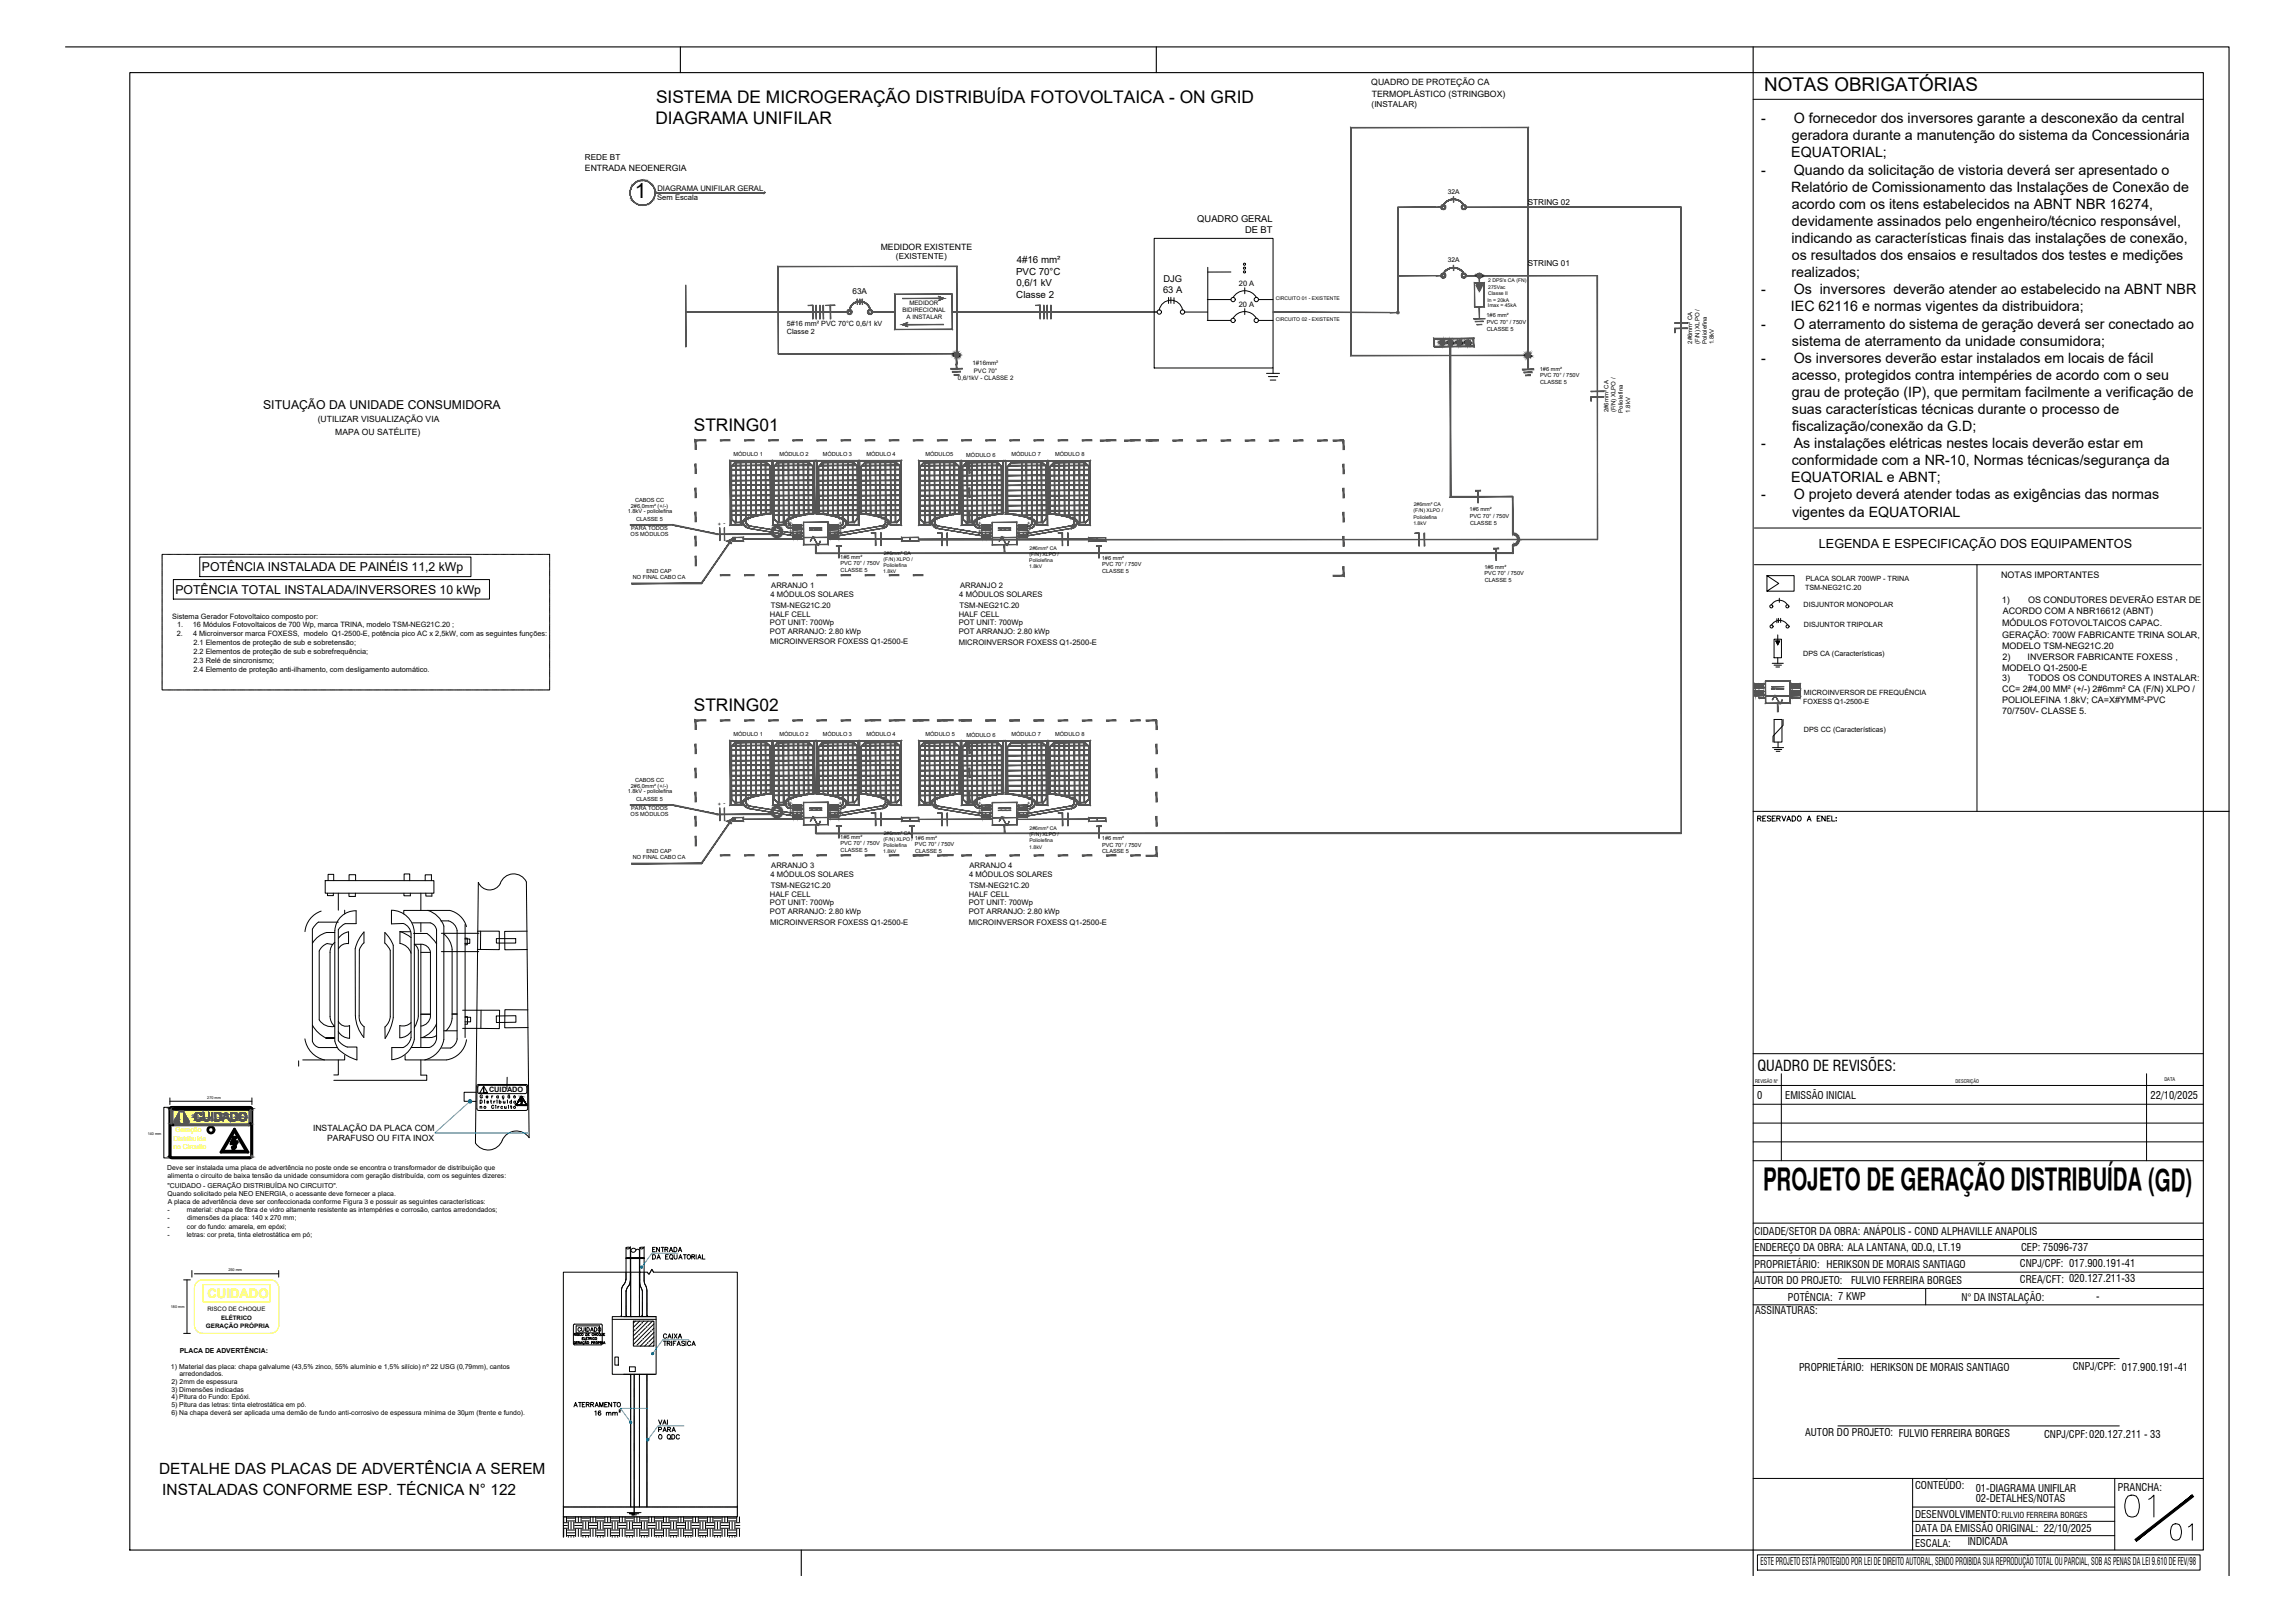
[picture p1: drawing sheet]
<svg xmlns="http://www.w3.org/2000/svg" width="841mm" height="594mm" viewBox="0 0 841 594" stroke-linecap="round" stroke-linejoin="round" font-family="sans-serif">
<defs><g id="words">
<text font-size="12.3" x="777.5" y="556.7">01</text>
<text font-size="11.2" x="646.1" y="435.9">PROJETO DE GERAÇÃO DISTRIBUÍDA (GD)</text>
<text font-size="10.1" x="794.1" y="565.5">01</text>
<text font-size="7.7" x="232.6" y="72.4">1</text>
<text font-size="6.9" x="646.5" y="33.4">NOTAS OBRIGATÓRIAS</text>
<g font-size="6.4">
<text x="240.4" y="37.6">SISTEMA DE MICROGERAÇÃO DISTRIBUÍDA FOTOVOLTAICA - ON GRID</text>
<text x="240.2" y="45.2">DIAGRAMA UNIFILAR</text>
<text x="254.2" y="157.7">STRING01</text>
<text x="254.2" y="260.3">STRING02</text>
</g>
<g font-size="5.7">
<text x="58.3" y="539.8">DETALHE DAS PLACAS DE ADVERTÊNCIA A SEREM</text>
<text x="59.5" y="547.6">INSTALADAS CONFORME ESP. TÉCNICA N° 122</text>
</g>
<text font-size="5.5" x="644" y="392.2">QUADRO DE REVISÕES:</text>
<g font-size="5.2">
<text x="645.4" y="45.1">-</text>
<text x="657.3" y="45.1">O fornecedor dos inversores garante a desconexão da central</text>
<text x="656.6" y="51.4">geradora durante a manutenção do sistema da Concessionária</text>
<text x="656.4" y="57.6">EQUATORIAL;</text>
<text x="645.4" y="63.9">-</text>
<text x="657.3" y="63.9">Quando da solicitação de vistoria deverá ser apresentado o</text>
<text x="656.4" y="70.2">Relatório de Comissionamento das Instalações de Conexão de</text>
<text x="656.6" y="76.4">acordo com os itens estabelecidos na ABNT NBR 16274,</text>
<text x="656.6" y="82.7">devidamente assinados pelo engenheiro/técnico responsável,</text>
<text x="656.5" y="89">indicando as características finais das instalações de conexão,</text>
<text x="656.6" y="95.2">os resultados dos ensaios e resultados dos testes e medições</text>
<text x="656.5" y="101.5">realizados;</text>
<text x="645.4" y="107.8">-</text>
<text x="657.3" y="107.8">Os inversores deverão atender ao estabelecido na ABNT NBR</text>
<text x="656.3" y="114">IEC 62116 e normas vigentes da distribuidora;</text>
<text x="645.4" y="120.3">-</text>
<text x="657.3" y="120.3">O aterramento do sistema de geração deverá ser conectado ao</text>
<text x="656.7" y="126.5">sistema de aterramento da unidade consumidora;</text>
<text x="645.4" y="132.8">-</text>
<text x="657.3" y="132.8">Os inversores deverão estar instalados em locais de fácil</text>
<text x="656.6" y="139.1">acesso, protegidos contra intempéries de acordo com o seu</text>
<text x="656.6" y="145.4">grau de proteção (IP), que permitam facilmente a verificação de</text>
<text x="656.7" y="151.6">suas características técnicas durante o processo de</text>
<text x="656.8" y="157.9">fiscalização/conexão da G.D;</text>
<text x="645.4" y="164.1">-</text>
<text x="657.3" y="164.1">As instalações elétricas nestes locais deverão estar em</text>
<text x="656.6" y="170.4">conformidade com a NR-10, Normas técnicas/segurança da</text>
<text x="656.4" y="176.6">EQUATORIAL e ABNT;</text>
<text x="645.4" y="182.9">-</text>
<text x="657.3" y="182.9">O projeto deverá atender todas as exigências das normas</text>
<text x="656.7" y="189.2">vigentes da EQUATORIAL</text>
</g>
<text font-size="4.9" x="642.8" y="302">RESERVADO A ENEL:</text>
<text font-size="4.8" fill="#ff0" x="76.1" y="475.5">CUIDADO</text>
<text font-size="4.6" x="666.6" y="200.8">LEGENDA E ESPECIFICAÇÃO DOS EQUIPAMENTOS</text>
<g font-size="4.5">
<text x="96.4" y="149.7">SITUAÇÃO DA UNIDADE CONSUMIDORA</text>
<text x="74" y="209.2">POTÊNCIA INSTALADA DE PAINÉIS 11,2 kWp</text>
<text x="64.3" y="217.4">POTÊNCIA TOTAL INSTALADA/INVERSORES 10 kWp</text>
</g>
<g font-size="3.8">
<text x="643.9" y="402.6">0</text>
<text x="654.2" y="402.6">EMISSÃO INICIAL</text>
<text x="788.1" y="402.6">22/10/2025</text>
<text x="643" y="452.3">CIDADE/SETOR DA OBRA: ANÁPOLIS - COND ALPHAVILLE ANAPOLIS</text>
<text x="643" y="458.3">ENDEREÇO DA OBRA: ALA LANTANA, QD.Q, LT.19</text>
<text x="740.6" y="458.3">CEP: 75096-737</text>
<text x="643" y="464.2">PROPRIETÁRIO: HERIKSON DE MORAIS SANTIAGO</text>
<text x="740.2" y="464">CNPJ/CPF: 017.900.191-41</text>
<text x="643" y="470.2">AUTOR DO PROJETO:</text>
<text x="678.3" y="470.3">FULVIO FERREIRA BORGES</text>
<text x="740.2" y="470">CREA/CFT: 020.127.211-33</text>
<text x="655.2" y="476.4">POTÊNCIA: 7 KWP</text>
<text x="718.8" y="476.4">N° DA INSTALAÇÃO:</text>
<text x="768.2" y="476.3">-</text>
<text x="643.2" y="481.4">ASSINATURAS:</text>
<text x="659.3" y="502">PROPRIETÁRIO: HERIKSON DE MORAIS SANTIAGO</text>
<text x="759.6" y="501.9">CNPJ/CPF: 017.900.191-41</text>
<text x="661.5" y="526">AUTOR DO PROJETO: FULVIO FERREIRA BORGES</text>
<text x="749.1" y="526.6">CNPJ/CPF:020.127.211 - 33</text>
<text x="701.8" y="545.5">CONTEÚDO:</text>
<text x="776.1" y="545.9">PRANCHA:</text>
<text x="724" y="550">02-DETALHES/NOTAS</text>
<text x="724" y="546.3">01-DIAGRAMA UNIFILAR</text>
<text x="701.8" y="556">DESENVOLVIMENTO:</text>
<text x="701.8" y="561.2">DATA DA EMISSÃO ORIGINAL: 22/10/2025</text>
<text x="701.8" y="566.5">ESCALA:</text>
<text x="721.1" y="565.8">INDICADA</text>
<text x="645.1" y="573.1">ESTE PROJETO ESTÁ PROTEGIDO POR LEI DE DIREITO AUTORAL, SENDO PROIBIDA SUA REPRODUÇÃO TOTAL OU PARCIAL, SOB AS PENAS DA LEI 9.610 DE FEV/98</text>
</g>
<g font-size="3.6">
<text x="372.3" y="100.6">PVC 70°C</text>
<text x="372.6" y="96.3">4#16 mm²</text>
<text x="372.5" y="104.9">0,6/1 kV</text>
<text x="372.4" y="109.1">Classe 2</text>
</g>
<g font-size="3.4">
<text x="438.8" y="81.3">QUADRO GERAL</text>
<text x="456.3" y="85.3">DE BT</text>
<text x="426.2" y="107.4">63 A</text>
<text x="426.3" y="103.3">DJG</text>
</g>
<g font-size="3.3">
<text x="733.3" y="211.7">NOTAS IMPORTANTES</text>
<text x="733.6" y="220.8">1)</text>
<text x="743.2" y="220.8">OS CONDUTORES DEVERÃO ESTAR DE</text>
<text x="733.9" y="224.7">ACORDO COM A NBR16612 (ABNT)</text>
<text x="733.7" y="229.2">MÓDULOS FOTOVOLTAICOS CAPAC.</text>
<text x="733.7" y="233.7">GERAÇÃO: 700W FABRICANTE TRINA SOLAR,</text>
<text x="733.7" y="237.7">MODELO TSM-NEG21C.20</text>
<text x="733.7" y="245.6">MODELO Q1-2500-E</text>
<text x="733.8" y="241.6">2)</text>
<text x="743" y="241.6">INVERSOR FABRICANTE FOXESS ,</text>
<text x="733.8" y="249.6">3)</text>
<text x="743.3" y="249.6">TODOS OS CONDUTORES A INSTALAR:</text>
<text x="733.7" y="257.5">POLIOLEFINA 1.8kV; CA=X#YMM²-PVC</text>
<text x="733.7" y="253.5">CC= 2#4,00 MM² (+/-) 2#6mm² CA (F/N) XLPO /</text>
<text x="733.7" y="261.5">70/750V- CLASSE 5.</text>
</g>
<g font-size="3.2">
<text x="502.5" y="31.2">QUADRO DE PROTEÇÃO CA</text>
<text x="502.7" y="35.4">TERMOPLÁSTICO (STRINGBOX)</text>
<text x="214.3" y="62.8">ENTRADA NEOENERGIA</text>
<text x="322.7" y="91.5">MEDIDOR EXISTENTE</text>
</g>
<g font-size="3.1">
<text x="116.4" y="154.4">(UTILIZAR VISUALIZAÇÃO VIA</text>
<text x="122.9" y="159.5">MAPA OU SATÉLITE)</text>
<text x="114.7" y="414.3">INSTALAÇÃO DA PLACA COM</text>
<text x="119.9" y="418.1">PARAFUSO OU FITA INOX</text>
</g>
<g font-size="3">
<text x="502.7" y="39.3">(INSTALAR)</text>
<text x="214.4" y="58.7">REDE BT</text>
<text x="559.9" y="75.1">STRING 02</text>
<text x="328.3" y="94.8">(EXISTENTE)</text>
<text x="559.9" y="97.4">STRING 01</text>
<text x="312.4" y="107.7">63A</text>
<text x="733.4" y="556.1">FULVIO FERREIRA BORGES</text>
</g>
<g font-size="2.8">
<text x="240.9" y="69.8">DIAGRAMA UNIFILAR GERAL</text>
<text x="240.8" y="73.4">Sem Escala</text>
<text x="282.6" y="215.3">ARRANJO 1</text>
<text x="351.8" y="215.4">ARRANJO 2</text>
<text x="282.3" y="218.8">4 MÓDULOS SOLARES</text>
<text x="351.5" y="218.8">4 MÓDULOS SOLARES</text>
<text x="282.2" y="225.9">HALF CELL</text>
<text x="282.5" y="222.6">TSM-NEG21C.20</text>
<text x="351.3" y="225.9">HALF CELL</text>
<text x="351.6" y="222.6">TSM-NEG21C.20</text>
<text x="282.2" y="228.9">POT UNIT: 700Wp</text>
<text x="282.2" y="232.2">POT ARRANJO: 2.80 kWp</text>
<text x="351.3" y="228.9">POT UNIT: 700Wp</text>
<text x="351.3" y="232.3">POT ARRANJO: 2.80 kWp</text>
<text x="282.2" y="236">MICROINVERSOR FOXESS Q1-2500-E</text>
<text x="351.4" y="236.1">MICROINVERSOR FOXESS Q1-2500-E</text>
<text x="282.6" y="317.9">ARRANJO 3</text>
<text x="355.3" y="318">ARRANJO 4</text>
<text x="282.3" y="321.4">4 MÓDULOS SOLARES</text>
<text x="355.2" y="321.3">4 MÓDULOS SOLARES</text>
<text x="282.2" y="328.5">HALF CELL</text>
<text x="282.5" y="325.2">TSM-NEG21C.20</text>
<text x="355" y="328.5">HALF CELL</text>
<text x="355.3" y="325.2">TSM-NEG21C.20</text>
<text x="282.2" y="331.5">POT UNIT: 700Wp</text>
<text x="282.2" y="334.8">POT ARRANJO: 2.80 kWp</text>
<text x="355" y="331.5">POT UNIT: 700Wp</text>
<text x="355" y="334.8">POT ARRANJO: 2.80 kWp</text>
<text x="282.2" y="338.6">MICROINVERSOR FOXESS Q1-2500-E</text>
<text x="355" y="338.7">MICROINVERSOR FOXESS Q1-2500-E</text>
</g>
<g font-size="2.7">
<text x="454" y="104.6">20 A</text>
<text x="453.9" y="112.3">20 A</text>
<text x="63.1" y="226.6">Sistema Gerador Fotovoltaico composto por:</text>
<text x="64.8" y="233.1">2.</text>
<text x="64.9" y="229.8">1.</text>
<text x="70.7" y="229.8">16 Módulos Fotovoltaicos de 700 Wp, marca TRINA, modelo TSM-NEG21C.20 ;</text>
<text x="70.7" y="233.1">4 Microinversor marca FOXESS, modelo Q1-2500-E, potência pico AC x 2,5kW, com as seguintes funções:</text>
<text x="70.9" y="236.3">2.1 Elementos de proteção de sub e sobretensão;</text>
<text x="70.9" y="239.5">2.2 Elementos de proteção de sub e sobrefrequência;</text>
<text x="70.9" y="242.8">2.3 Relé de sincronismo;</text>
<text x="70.9" y="246">2.4 Elemento de proteção anti-ilhamento, com desligamento automático.</text>
<text x="179.2" y="400">CUIDADO</text>
</g>
<g font-size="2.6">
<text x="288.4" y="119.3">5#16 mm² PVC 70°C 0,6/1 kV</text>
<text x="288.3" y="122.5">Classe 2</text>
<text x="661.7" y="212.9">PLACA SOLAR 700WP - TRINA</text>
<text x="661.5" y="216.1">TSM-NEG21C.20</text>
<text x="661" y="222.2">DISJUNTOR MONOPOLAR</text>
<text x="661" y="229.5">DISJUNTOR TRIPOLAR</text>
<text x="660.8" y="240.4">DPS CA (Características)</text>
<text x="660.7" y="257.8">FOXESS Q1-2500-E</text>
<text x="661" y="254.4">MICROINVERSOR DE FREQUÊNCIA</text>
<text x="661.1" y="268">DPS CC (Características)</text>
</g>
<g font-size="2.5" fill="#ff0">
<text x="63.5" y="417.9">Distribuída</text>
<text x="64.2" y="414.7">Geração</text>
<text x="63.5" y="420.7">no Circuito</text>
</g>
<g font-size="2.5">
<text x="61.3" y="428.6">Deve ser instalada uma placa de advertência no poste onde se encontra o transformador de distribuição que</text>
<text x="61.4" y="431.6">alimenta o circuito de baixa tensão da unidade consumidora com geração distribuída, com os seguintes dizeres:</text>
<text x="61.4" y="435">&quot;CUIDADO - GERAÇÃO DISTRIBUÍDA NO CIRCUITO&quot;.</text>
<text x="61.4" y="438">Quando solicitado pela NEO ENERGIA, o acessante deve fornecer a placa.</text>
<text x="61.5" y="441">A placa de advertência deve ser confeccionada conforme Figura 3 e possuir as seguintes características:</text>
<text x="61.4" y="444">-</text>
<text x="61.4" y="447">-</text>
<text x="68.5" y="444">material: chapa de fibra de vidro altamente resistente as intempéries e corrosão, cantos arredondados;</text>
<text x="68.5" y="447">dimensões da placa: 140 x 270 mm;</text>
<text x="61.4" y="450">-</text>
<text x="61.4" y="453">-</text>
<text x="68.5" y="453">letras: cor preta, tinta eletrostática em pó;</text>
<text x="68.5" y="450">cor do fundo: amarela, em epóxi;</text>
<text x="65.9" y="495.6">PLACA DE ADVERTÊNCIA:</text>
<text x="62.6" y="501.2">1) Material das placa: chapa galvalume (43,5% zinco, 55% alumínio e 1,5% silício) nº 22 USG (0,79mm), cantos</text>
<text x="62.8" y="509.7">3) Dimensões indicadas</text>
<text x="62.9" y="506.9">2) 2mm de espessura</text>
<text x="65.8" y="504">arredondados.</text>
<text x="62.8" y="515.4">5) Pitura das letras: tinta eletrostática em pó.</text>
<text x="62.9" y="512.5">4) Pitura do Fundo: Epóxi.</text>
<text x="62.8" y="518.2">6) Na chapa deverá ser aplicada uma demão de fundo anti-corrosivo de espessura mínima de 30µm (frente e fundo).</text>
</g>
<g font-size="2.4">
<text x="530.6" y="70.9">32A</text>
<text x="530.6" y="96">32A</text>
</g>
<g font-size="2.2">
<text x="333.3" y="111.8">MEDIDOR</text>
<text x="330.7" y="114.3">BIDIRECIONAL</text>
<text x="332.2" y="116.9">A INSTALAR</text>
<text x="620.1" y="125.9" transform="rotate(-90 620.1 125.9)">2#6mm² CA</text>
<text x="622.8" y="126" transform="rotate(-90 622.8 126)">(F/N) XLPO /</text>
<text x="625.4" y="126" transform="rotate(-90 625.4 126)">Poliolefina</text>
<text x="628.1" y="126.1" transform="rotate(-90 628.1 126.1)">1.8kV</text>
<text x="356.4" y="133.8">1#16mm²</text>
<text x="356.9" y="136.5">PVC 70°</text>
<text x="351.1" y="139.2">0,6/1kV - CLASSE 2</text>
<text x="589.4" y="151" transform="rotate(-90 589.4 151)">2#6mm² CA</text>
<text x="592" y="151.1" transform="rotate(-90 592 151.1)">(F/N) XLPO /</text>
<text x="594.7" y="151.1" transform="rotate(-90 594.7 151.1)">Poliolefina</text>
<text x="597.4" y="151.2" transform="rotate(-90 597.4 151.2)">1.8kV</text>
<text x="76" y="480.3">RISCO DE CHOQUE</text>
<text x="81" y="483.4">ELÉTRICO</text>
<text x="75.4" y="486.4">GERAÇÃO PRÓPRIA</text>
</g>
<g font-size="2.1">
<text x="544.7" y="116.1">1#6 mm²</text>
<text x="544.8" y="118.6">PVC 70° / 750V</text>
<text x="544.9" y="121.1">CLASSE 5</text>
<text x="564.3" y="135.8">1#6 mm²</text>
<text x="564.4" y="138.3">PVC 70° / 750V</text>
<text x="564.4" y="140.8">CLASSE 5</text>
<text x="268.8" y="166.8">MÓDULO 1</text>
<text x="285.6" y="166.8">MÓDULO 2</text>
<text x="301.5" y="166.9">MÓDULO 3</text>
<text x="317.5" y="166.9">MÓDULO 4</text>
<text x="339.2" y="167.1">MÓDULO5</text>
<text x="354.1" y="167.2">MÓDULO 6</text>
<text x="370.7" y="167">MÓDULO 7</text>
<text x="386.7" y="167">MÓDULO 8</text>
<text x="232.7" y="183.7">CABOS CC</text>
<text x="230" y="188">1.8kV - poliolefina</text>
<text x="231.2" y="186">2#6,0mm² (+/-)</text>
<text x="233.1" y="190.7">CLASSE 5</text>
<text x="538.6" y="187.2">1#6 mm²</text>
<text x="538.6" y="189.6">PVC 70° / 750V</text>
<text x="231.1" y="196.2">OS MÓDULOS</text>
<text x="231.3" y="194">PARA TODOS</text>
<text x="263.1" y="192.5">+ -</text>
<text x="289.2" y="195.1">+</text>
<text x="289.2" y="192.2">+</text>
<text x="289.4" y="193.5">-</text>
<text x="289.4" y="196.3">-</text>
<text x="307.4" y="195.1">+</text>
<text x="307.4" y="192.2">+</text>
<text x="307.6" y="193.5">-</text>
<text x="307.6" y="196.3">-</text>
<text x="358.4" y="195.1">+</text>
<text x="358.4" y="192.2">+</text>
<text x="358.6" y="193.5">-</text>
<text x="358.6" y="196.3">-</text>
<text x="376.4" y="195.1">+</text>
<text x="376.4" y="192.2">+</text>
<text x="376.5" y="193.5">-</text>
<text x="376.6" y="196.3">-</text>
<text x="538.7" y="192.1">CLASSE 5</text>
<text x="236.9" y="209.8">END CAP</text>
<text x="307.9" y="204.6">1#6 mm²</text>
<text x="308" y="207.1">PVC 70° / 750V</text>
<text x="308.1" y="209.5">CLASSE 5</text>
<text x="403.8" y="205">1#6 mm²</text>
<text x="403.8" y="207.5">PVC 70° / 750V</text>
<text x="403.9" y="209.9">CLASSE 5</text>
<text x="543.9" y="208.3">1#6 mm²</text>
<text x="231.9" y="212.1">NO FINAL CABO CA</text>
<text x="544" y="210.7">PVC 70° / 750V</text>
<text x="544.1" y="213.2">CLASSE 5</text>
<text x="268.8" y="269.4">MÓDULO 1</text>
<text x="285.6" y="269.4">MÓDULO 2</text>
<text x="301.5" y="269.5">MÓDULO 3</text>
<text x="317.5" y="269.5">MÓDULO 4</text>
<text x="339.2" y="269.7">MÓDULO 5</text>
<text x="354.1" y="269.8">MÓDULO 6</text>
<text x="370.7" y="269.6">MÓDULO 7</text>
<text x="386.7" y="269.6">MÓDULO 8</text>
<text x="232.7" y="286.3">CABOS CC</text>
<text x="230" y="290.6">1.8kV - poliolefina</text>
<text x="231.2" y="288.6">2#6,0mm² (+/-)</text>
<text x="233.1" y="293.3">CLASSE 5</text>
<text x="231.1" y="298.8">OS MÓDULOS</text>
<text x="231.3" y="296.6">PARA TODOS</text>
<text x="263.1" y="295.1">+ -</text>
<text x="289.2" y="297.7">+</text>
<text x="289.2" y="294.8">+</text>
<text x="289.4" y="296.1">-</text>
<text x="289.4" y="298.9">-</text>
<text x="307.4" y="297.7">+</text>
<text x="307.4" y="294.8">+</text>
<text x="307.6" y="296.1">-</text>
<text x="307.6" y="298.9">-</text>
<text x="358.4" y="297.7">+</text>
<text x="358.4" y="294.8">+</text>
<text x="358.6" y="296.1">-</text>
<text x="358.6" y="298.9">-</text>
<text x="376.4" y="297.7">+</text>
<text x="376.4" y="294.8">+</text>
<text x="376.6" y="296.1">-</text>
<text x="376.6" y="298.9">-</text>
<text x="307.9" y="307.2">1#6 mm²</text>
<text x="308" y="309.7">PVC 70° / 750V</text>
<text x="335.3" y="310">PVC 70° / 750V</text>
<text x="403.8" y="307.6">1#6 mm²</text>
<text x="403.9" y="310.1">PVC 70° / 750V</text>
<text x="231.9" y="314.7">NO FINAL CABO CA</text>
<text x="236.9" y="312.4">END CAP</text>
<text x="308.1" y="312.1">CLASSE 5</text>
<text x="335.4" y="312.5">CLASSE 5</text>
<text x="403.9" y="312.5">CLASSE 5</text>
</g>
<g font-size="1.9">
<text x="545.4" y="103.2">2 DPS's CA (FN)</text>
<text x="545.4" y="105.8">275Vac</text>
<text x="467.6" y="110">CIRCUITO 01 - EXISTENTE</text>
<text x="545.1" y="110.6">In = 20kA</text>
<text x="545.3" y="112.6">Imax = 45kA</text>
<text x="545.3" y="108">Classe II</text>
<text x="467.5" y="117.6">CIRCUITO 02 - EXISTENTE</text>
<text x="518.1" y="185.4">2#6mm² CA</text>
<text x="518" y="189.9">Poliolefina</text>
<text x="518" y="187.6">(F/N) XLPO /</text>
<text x="517.9" y="192.1">1.8kV</text>
<text x="323.8" y="203.2">2#6mm² CA</text>
<text x="377.2" y="203.7">(F/N) XLPO /</text>
<text x="377.3" y="201.5">2#6mm² CA</text>
<text x="323.7" y="209.9">1.8kV</text>
<text x="323.8" y="207.7">Poliolefina</text>
<text x="323.8" y="205.4">(F/N) XLPO /</text>
<text x="377.2" y="208.2">1.8kV</text>
<text x="377.2" y="206">Poliolefina</text>
<text x="323.8" y="305.7">2#6mm² CA</text>
<text x="377.3" y="304.1">2#6mm² CA</text>
<text x="323.8" y="310.3">Poliolefina</text>
<text x="323.8" y="308">(F/N) XLPO / 1#6 mm²</text>
<text x="377.2" y="310.8">1.8kV</text>
<text x="377.2" y="308.6">Poliolefina</text>
<text x="377.3" y="306.3">(F/N) XLPO /</text>
<text x="323.7" y="312.5">1.8kV</text>
</g>
<g font-size="1.8">
<text x="793.1" y="395.8">DATA</text>
<text x="643.2" y="396.6">REVISÃO N°</text>
<text x="716.7" y="396.6">DESCRIÇÃO</text>
</g>
<g font-size="1.4">
<text x="76" y="402.5">270 mm</text>
<text x="54.1" y="415.8">140 mm</text>
<text x="83.7" y="465.6">250 mm</text>
<text x="62.6" y="479">180 mm</text>
</g>
</g></defs>
<!-- layer: PRANCHA EXT -->
<path d="M24 17.2h792.8v559.9" fill="none" stroke="#000" stroke-width=".4"/>
<!-- layer: PRANCHA INT -->
<path d="M249.3 17.2v9.4M423.7 17.2v9.4M642.5 17.2v9.4M47.6 26.6h759.8v541.1h-759.8zM807.4 297.2h9.4M293.6 567.7v9.4M642.5 567.7v9.4" fill="none" stroke="#000" stroke-width=".4"/>
<!-- layer: CARIMBO EXT -->
<g fill="none" stroke="#000" stroke-width=".37">
<path d="M642.5 26.6v541.1M642.5 36.4h164.9M642.9 193.4h163.7M642.9 206.8h163.7M724.5 206.8v90.4M642.5 297.2h164.9M642.5 397.6h164.9M642.5 385.9h164.9M652.8 393.3v31.8M786.6 393.3v31.8M642.5 404.4h164.9M642.5 411.3h164.9"/>
<path d="M642.5 418.2h164.9M642.5 425.1h164.9M642.5 448h164.9M642.5 459.9h164.9M642.5 454h164.9M642.5 477.9h164.9M642.5 465.9h164.9M642.5 471.9h164.9M705.7 471.9v6M642.5 541.5h164.9M700.9 557.2h74.1M700.9 552h74.1"/>
<path d="M700.9 541.5v26.2M775 541.5v26.2M644 569.5h162.2v5.6h-162.2zM700.9 562.5h74.1"/>
</g>
<!-- layer: 0 -->
<g fill="none" stroke="#000" stroke-width=".37">
<path d="M423 87.3h43.5v47.5h-43.5zM433.3 113.5a4.3 4.3 0 0 0-4.3-3.5 4.3 4.3 0 0 0-4.2 3.6M460.4 116.6a4.9 4.9 0 0 0-8.6 .1M460.4 108.9a4.9 4.9 0 0 0-8.5 .1M647.5 210.8h10v5.7h-10v-5.7l4.3 2.9-4.3 2.8M650.1 234.1h2.7v6.8h-2.7zM650.8 234.8h1.4l-.7 1.3zM651.5 232.5v2.7M655 221.5a3.4 3.4 0 0 0-5.9 .1M655.1 228.9a3.4 3.4 0 0 0-5.9 .1M649.4 242.9h4.1M650.1 243.6h2.7"/>
<path d="M650.8 244.3h1.4M651.5 240.9v2M649.5 273.8h4.1M650.2 274.5h2.7M650.9 275.2h1.4M651.6 271.8v2M117.7 333.7a8.8 8.8 0 0 0-5.9 7.5M119.2 322.5l39.8 .1v4.5h-39.8zM120 327.1v.9h2.2v-.9M120.2 322.5v-2.3h2.1v2.3M124 337.7h-7.3l-2.2 2.6v41.1l.9 1.4 1.4 .9h6.8M124 327.1v6.3"/>
<path d="M126.3 333.4v1.3M126.5 338.3l-1.4 .9-1.1 1.3v40.6l1.7 1.6 1.6 .8h3.5v4.7a15 15 0 0 1-7.1-4.4l-1-2.5v-40.5M127.9 327.1v1.2h2.3v-1.2M127.9 322.5v-2.1h2.4v2.1M130.5 333.6v4.7h-4M130.5 333.6a7.6 7.6 0 0 0-7.8 7.2M143.4 333.4a8.4 8.4 0 0 1 8.4 8.1v39.1a9.2 9.2 0 0 1-8.2 7.5v-4.4h4.1l.6-.3 1.5-1.4 .8-2v-38l-.6-2-1.6-1.5-.7-.3-4.2 .2zM148 334.7v-1.2h16.8a8.4 8.4 0 0 1 6.1 5.9M148 327.1v1h2.4v-1M148.1 322.6v-2.5h2v2.5M151.1 338h6.6l1.5 1 .8 1.7v39.5l-.6 1.8-.9 1-1.1 .7h-6.7M154.2 327.1v6.4"/>
<path d="M154.2 338v3.3M155.8 322.6v-2.2h2.3v2.2M156 327.1v1.1h2.3v-1.1M156.8 333.4a9.2 9.2 0 0 1 5.9 5.8v41.5a9.3 9.3 0 0 1-7.1 7.5M161.5 337.3h2.9l.7 .2 1.6 1.4 .8 1.9v39.7M170.4 338.6v41.4M175.3 323.2l-1.1 95.4M192.9 323.1l1 93.6M192.9 323.1a5.2 5.2 0 0 0-5-3 5.2 5.2 0 0 0-4.6 3.5 4.4 4.4 0 0 1-4.1 2.4 4.4 4.4 0 0 1-3.9-2.8M122.7 341.5a7.6 7.6 0 0 0-6.6 2l-1.6 2M122.7 345.1l-1.4 1.9-.3 1.8v23.5l.3 1.7 1.3 1.9a5.3 5.3 0 0 1-5.6-2.4v-25.2l1-1.4 1.4-1.1 .5-.2 2 .3M124 343.7l1.4-1.4 2.3-1v4.3l-1.9 .2-1 .7-.8 1.1"/>
<path d="M133.4 345.3v-3.9a13.4 13.4 0 0 0-3.2 6.1v24.6M133.4 345.3l-1.1 1.2-.6 1.5-.1 24.7 .5 1.9 1.3 1.4-.1 4a13.5 13.5 0 0 1-3.1-7.9M141 341.6v3.8l2 2.7v24.1l-.4 1.9-1.5 2M141.1 341.6a13 13 0 0 1 3 4.6v26.5a18.5 18.5 0 0 1-3 7.6M146.6 341.2l1.8 .8 2.2 1.4M150.5 341.3l-3.9-.1v4.3a5.1 5.1 0 0 1 4 3.6M151.6 341.9h4.9l2.1 2 1.4 1.8M153.3 348.2v23.9M153.3 348.2l-.5-1.4-1-1 2.4 .1v37.8M154.2 348.8h3.5M154.3 345.8a3.4 3.4 0 0 1 3.4 3M157.7 348.8l.1 23.5a4 4 0 0 1-3.6 3.5"/>
<path d="M161.7 341.8h13.8M161.7 348.5h13.7M162.7 342.1a8.1 8.1 0 0 1 3 5.6M165.7 347.7v25.3l-.6 2.1-1.7 2.4M170.3 343.9h1.9v1.6h-1.9M170.4 343.6h.8v2.4h-.8M175 341.1h8v6.7l-8.1-.1M176.1 341.1v6.7M181.9 343.8h7.1v1.6h-7.1zM193.2 341.1h-8.3l.1 6.8 8.2-.1M114.5 375.5a11.5 11.5 0 0 0 4.9 4.7M124 374.1a3.2 3.2 0 0 0 4.1 1.5v4.7l-1.4-.3-1.3-.6-1.4-1.6"/>
<path d="M141.1 376.1v4.2M150.6 374.5l-1.6 1.1-1.2 .2-1.3-.2v4.5l2.1-.5 1.1-.7 .9-1.1M153.3 372.1l-.4 1.9-1.1 2.3M154.2 371.5h3.5M160 379.2l-1.4 .7-1.1 .1M160 374.9a9.1 9.1 0 0 1-5.3 5.1M162.7 377.5h4.8M165.7 371.4h1.8M169.5 370h13.6l-.1 6.7h-13.5M170.4 372.6h2.1v1.7h-2.1M170.4 372.4h.9v2.7h-.9M176.3 370l-.1 6.7"/>
<path d="M181.9 372.1l7.1-.1 .1 2.4-7.2 .1v-2.3M193.4 369.9l-8.4-.1v6.6h8.5M109.4 388.5v2M111.7 380.5a9.3 9.3 0 0 0 7.2 7.7M119.4 380.2h3.2h-3.2M124 388.2v5.5h-1.7M126.3 386.6v1.6h-15.4M154.2 388.2v5.6h2.2v1.9h-34.1M154.2 380h3.3M167.5 380.5l-.6 1.7-1.2 1.4-.6 .3h-3.3M171 380.8a8.7 8.7 0 0 1-7.4 7.4h-15.2v-1.6M175.2 397.7l.4-.2h16.9l.5 .4 .1 2.2-.7 .5-16.8-.1-.5-.5z"/>
<path d="M175.5 397.2h17.2M175.5 397.2l-.5 .2-.2 .5v8.1M177.2 398.3h.2l-.1 1.7zM185.9 394.6l-.1 4.2M192.7 397.2l.5 .2 .2 .4M193.4 397.8v8.4l-.7 .5M62.3 403.3h30M62.3 402.1v2.5M62.5 405.6h-2.5v18.5h2.5M92.3 402.1v2.5M174.4 400.1h-4.3v3.3h4.3M174.8 406l.1 .5 .5 .2"/>
<path d="M175.4 406.7h17.3M175.9 402.9h.4a.61 .61 0 0 1 .4 .6 .61 .61 0 0 1-.4 .6h-.4zM175.9 405.4l.6-.1 .1 .7M175.9 405.2v.8M176.8 401.3a.42 .42 0 0 0-.5-.3 .42 .42 0 0 0-.4 .4v.3a.41 .41 0 0 0 .5 .5 .41 .41 0 0 0 .4-.5h-.3M177.3 400.1h.1M177.3 400.3h1.3l-2.7-.1 1.3-2.3 1.4 2.4M177.5 403h.1M177.6 403.3v.8M178.1 401.7h.7a.36 .36 0 0 0-.6-.2 .36 .36 0 0 0 .1 .6l.5-.1M179 403.5h-.6l.6 .5-.6-.1M179.8 403.3h.3"/>
<path d="M179.9 402.9v1l.3 .2M180.2 401.4v.8M180.6 401.4l-.4 .3M181 405.1a.41 .41 0 0 0-.5-.3 .41 .41 0 0 0-.3 .5v.2a.41 .41 0 0 0 .3 .5 .41 .41 0 0 0 .5-.3M181 403.3v.8M181.4 403.3l-.4 .3M181.7 404.9h.1M181.7 405.2v.8M182.1 403h.1M182.1 403.3v.8M182.5 405.2v.8M182.6 401.5a.37 .37 0 0 0-.5 0 .37 .37 0 0 0 0 .5 .37 .37 0 0 0 .5 0"/>
<path d="M182.6 401.4v.8M182.9 405.2l-.4 .3M183 403.5a.36 .36 0 0 1 .5-.1 .36 .36 0 0 1 0 .6 .36 .36 0 0 1-.5-.1M183 402.9v1.2M184.1 417.6a5.5 5.5 0 0 1-4.6 3.6 5.5 5.5 0 0 1-5.3-2.6M184.2 405.4a.37 .37 0 0 0-.6-.1 .37 .37 0 0 0 0 .6 .37 .37 0 0 0 .6-.1M184.4 402.2l.2 .3h-.3M184.5 403.3v.7l.5-.1M184.7 401.5a.36 .36 0 0 0-.5 0 .36 .36 0 0 0 0 .5 .36 .36 0 0 0 .5 0M184.9 405.2v.7l.6-.1M185 403.3v.8M185.5 405.2v.8"/>
<path d="M185.9 403h.1M186 403.3v.8M186.3 404.9h.1M186.3 405.2v.8M186.8 401.5a.37 .37 0 0 0-.6 0 .37 .37 0 0 0 0 .5 .37 .37 0 0 0 .6 0M186.8 401l-.6 .2M186.8 401.4v.8M187.1 405.2h.4M187.2 404.8v1l.3 .2M187.4 405.4l.1 .2M187.4 403.5a.36 .36 0 0 0-.5-.1 .36 .36 0 0 0 0 .6 .36 .36 0 0 0 .5-.1M187.4 402.9v1.2"/>
<path d="M187.5 405.4l.1 .1M188.9 403.5a.36 .36 0 0 0-.5-.1 .36 .36 0 0 0 0 .6 .36 .36 0 0 0 .5-.1M188.9 403.3v.8M191.1 401.7l1.8 3.1h-3.6M191.2 401.5l1.8 3.2-.1 .2h-3.6M191.3 402.5l-.4 .7h.6l-.5 1.3 .2-1.1-.6 .1M193 404.8l-.1 .1M193.9 416.7a5.7 5.7 0 0 0-9.8 .9M229.4 457v11.6M229.4 457l.6 .4 .6-.2M230.8 457l-.7-.2-.7 .2M231 456.7l-.1 13.1"/>
<path d="M231 456.7l-.4 .5M231.1 457.9v24.3M231.1 457.9a1.03 1.03 0 0 0 1.1 .8 1.03 1.03 0 0 0 1-1l.7-.1 .4 .3v24.3M233.1 457.8a1.07 1.07 0 0 0-1-.6 1.07 1.07 0 0 0-1 .7M234.4 457v12.5M235.8 457l-.7-.2-.6 .2M236 456.7v12.4M236.1 456.7a.9 .9 0 0 1-.7 .7 .9 .9 0 0 1-.9-.4M67.3 468.8h2.5M68.5 468.8v19.6M70.3 465.3v2.5M71.2 466.5h30.9"/>
<path d="M102.1 465.3v2.5M227.8 472.3v9.4M227.8 472.1v.1M227.8 471.9v.2M228.1 471.3l-.3 .5M228.1 471.2h.1M228.2 471.1h-.1M228.2 471h.1M228.3 470.8v.1M228.7 470.3l-.3 .5M228.8 470.2v.1M229 469.9l-.2 .3"/>
<path d="M229.1 469.8l-.1 .1M229.2 469.4l-.1 .3M229.2 469.3v.1M229.3 469.2l-.1 .1M229.3 468.7v.4M229.4 468.6h-.1M229.4 460.7l6.6 .1-6.6 .1h6.6M229.4 461h6.6M229.4 472.7l.2 9.5M229.5 472.6v.2M229.5 472.5v.1M229.6 472.3l-.1 .2"/>
<path d="M229.8 471.8l-.2 .4M230.1 471.2l-.3 .6M230.2 471.1v.1M230.3 471.1h-.1M230.4 471h-.1M230.5 470.7l-.1 .2M230.6 470.6v.1M230.6 470.5h.1M230.7 470.2v.2M230.8 469.9l-.1 .3M234.3 466h.1M234.4 469.5v.2"/>
<path d="M234.4 469.8l.1 .3M234.5 470.1l.1 .6M234.6 470.8h.1M234.6 470.9l.2 .4M234.8 471.3l.1 .3M235 471.7h.1M235 471.8l.1 .3M235.2 472.1v.1M235.2 472.3l.1 .3M235.3 472.6l.1 9.6M236.1 469.2l.1 .8M236.2 470.1h.1"/>
<path d="M236.2 470.2l.2 .3M236.4 470.5l.1 .2M236.5 470.7l.1 .1M236.6 470.9h.1M236.6 470.9l.1 .2M236.7 471.1l.2 .7M236.9 471.9l.1 .4M237 472.4l.1 .2M237.1 472.6v9.1M237.3 466.1l-30.9-.1v97M237.3 466.1l.2 .2M237.5 466.4l.4 .3 .1-.2"/>
<path d="M238.1 466.3l-.1 .1M238.4 465.9l-.3 .4M238.7 465.2l-.3 .6M238.8 465.1l-.1 .1M238.8 465h.2M239 465.1v.1M239.1 465.2v.1M239.2 465.4l.2 .4M239.4 465.9l30.8 .1-.1 89.6M67.3 488.4h2.5M210.2 492.1l.4 .5M210.4 488.8l.5-.1v-.2l-.5-.1v.8"/>
<path d="M210.6 485l10 .1 .1 7-.5 .5M210.6 492.6h9.7M210.6 485l-.4 .4-.1 6.8M210.7 488.8l.3 .4M210.9 491.6a.33 .33 0 0 0-.5-.1 .33 .33 0 0 0 0 .5 .33 .33 0 0 0 .5 0l-.2-.1M211.1 485.6h8.6v2.6h-8.6zM211.1 491.8h.3M211.2 488.4v.8M211.6 491.4h-.5v.8h.5M211.8 491.8l.6-.3-.6-.1v.8M212.1 488.5h-.6l.5 .4v.3l-.5-.1M212.1 491.8l.3 .4"/>
<path d="M212.7 492.2l.3-.8 .3 .8M212.8 486.6a.49 .49 0 0 0-.6-.3 .49 .49 0 0 0-.4 .5v.3a.49 .49 0 0 0 .4 .5 .49 .49 0 0 0 .6-.3M212.8 491.9h.4M212.9 488.6a.34 .34 0 0 0-.5-.1 .34 .34 0 0 0 0 .5 .34 .34 0 0 0 .5 0M213.1 486.3v.9l.4 .4 .5-.2v-1.1M213.3 490.3h.4M213.8 492.2l-.1 .2M213.9 489.9h-.6v.8h.6M214.1 489.9v.8h.4M214.1 491.6a.34 .34 0 0 0-.5-.1 .34 .34 0 0 0 0 .5 .34 .34 0 0 0 .5 0M214.3 492.2l.3-.8 .3 .8M214.4 491.9h.4"/>
<path d="M214.6 486.3v1.3M214.7 488.4l.4 .1v.7h-.4zM214.7 490.3h.3M214.8 491.2l-.4 .1M215.1 486.3h.4a.73 .73 0 0 1 .5 .6 .73 .73 0 0 1-.5 .7h-.4zM215.2 489.7l-.4 .2M215.2 490h-.5v.7h.5M215.5 489.9h.5M215.5 488.8h.3M215.7 489.9v.8M216 488.4h-.5v.8h.5M216.2 490.3l.5-.3-.5-.1v.8"/>
<path d="M216.4 487.6l.5-1.3 .5 1.3M216.4 490.3l.3 .4M216.6 487.2h.6M216.7 491.8h.5v-.4h-.5v.8M217 489.9v.8M217.5 488.6a.33 .33 0 0 0-.5-.1 .33 .33 0 0 0 0 .5 .33 .33 0 0 0 .5 0M217.5 491.8l.5-.1v-.2l-.5-.1v.8M217.7 488.8h.6M217.7 488.4v.8M217.8 486.3h.5a.73 .73 0 0 1 .4 .6 .73 .73 0 0 1-.4 .7h-.5zM217.8 491.8l.3 .4M217.8 490.1a.33 .33 0 0 0-.4-.1 .33 .33 0 0 0 0 .5 .33 .33 0 0 0 .4 0"/>
<path d="M218.3 488.4v.8M218.8 491.2l-.3 .2M219.2 491.8h.5v-.3l-.5-.1v.8M219.8 489l.2 .3M220 491.8l.5-.1v-.2l-.5-.1v.8M220.3 491.8l.2 .4M220.3 488.4l.2 .8 .3-.2v-.6M220.8 491.4v.8M221.1 492.2l.3-.8 .3 .8M221.1 488.8h.3M221.2 491.9h.4M221.6 488.4h-.5v.8h.5"/>
<path d="M224.4 483.2h16M225.3 497h1.3v3h-1.3zM227.6 482.2v-.5l.2 .5M228.6 482.2h11.8v21.2h-11.8M229.4 481.7v.5M231.1 482.2h.1M232.1 483.9h7.5v9.1h-7.5zM232.2 487.6l-.1 .1M232.8 483.9l-.7 .7M233.8 489.2l-1.7 1.6M234.4 483.9l-2.3 2.2M235 484.8l-2 2"/>
<path d="M235.4 490.7l-2 2M235.4 481.7l-.1 .5M236 483.9l-.2 .2M236.6 486.4l-2 2M236.9 492.3l-.7 .7M237.1 482.2v-.5l.1 .5M237.5 483.9l-5.4 5.4M238.1 488l-1.9 1.9M239.1 483.9l-1.8 1.7M239.6 484.9l-7.5 7.5M239.6 488l-4.9 5M239.6 491.2l-1.8 1.8"/>
<path d="M239.6 486.5l-.7 .7M239.6 489.6l-1.9 1.9M239.6 492.8l-.2 .2M240.4 482.2h-16v21.2h4.2M228.6 503.4h11.4M230.7 500.6h2.1v1.8h-2.1zM231.1 503.4v48.6M232.4 503.4v50.6M234.3 503.4v48.6M237.1 503.4v48.6M206.4 552h63.8M206.4 559.7h1.5"/>
<path d="M206.4 558.7h1.5M206.4 557.7h1.5M206.4 555.6h63.6v1.8M206.6 555.6v1.8M207.6 555.6v1.8M207.9 557.1h2.7M207.9 556h2.7M208.3 557.4v2.7M209.3 557.4v2.7M210.3 557.4v2.7M210.6 559.7h2.7M210.6 558.7h2.7"/>
<path d="M210.6 557.7h2.7M210.9 555.6v1.8M211.9 555.6v1.8M212.9 555.6v1.8M213.3 557.1h2.7M213.3 556h2.7M213.6 557.4v2.7M214.6 557.4v2.7M215.6 557.4v2.7M216 559.7h2.7M216 558.7h2.7M216 557.7h2.7"/>
<path d="M216.3 555.6v1.8M217.3 555.6v1.8M218.3 555.6v1.8M218.7 557.1h2.6M218.7 556h2.6M219 557.4v2.7M220 557.4v2.7M221 557.4v2.7M221.3 559.7h2.7M221.3 558.7h2.7M221.3 557.7h2.7M221.7 555.6v1.8"/>
<path d="M222.7 555.6v1.8M223.7 555.6v1.8M224 557.1h2.7M224 556h2.7M224.4 557.4v2.7M225.4 557.4v2.7M226.4 557.4v2.7M226.7 559.7h2.7M226.7 558.7h2.7M226.7 557.7h2.7M227 555.6v1.8M228 555.6v1.8"/>
<path d="M229.1 555.6v1.8M229.4 557.1h2.7M229.4 556h2.7M229.7 557.4v2.7M230.7 557.4v2.7M231.7 557.4v2.7M232.1 559.7h2.6M232.1 558.7h2.6M232.1 557.7h2.6M232.4 555.6v1.8M233.4 555.6v1.8M234.4 555.6v1.8"/>
<path d="M234.7 557.1h2.7M234.7 556h2.7M235.1 557.4v2.7M236.1 557.4v2.7M237.1 557.4v2.7M237.4 559.7h2.7M237.4 558.7h2.7M237.4 557.7h2.7M237.8 555.6v1.8M238.8 555.6v1.8M239.8 555.6v1.8M240.1 557.1h2.7"/>
<path d="M240.1 556h2.7M240.5 557.4v2.7M241.5 557.4v2.7M242.5 557.4v2.7M242.8 559.7h2.7M242.8 558.7h2.7M242.8 557.7h2.7M243.1 555.6v1.8M244.1 555.6v1.8M245.2 555.6v1.8M245.5 557.1h2.7M245.5 556h2.7"/>
<path d="M245.8 557.4v2.7M246.8 557.4v2.7M247.8 557.4v2.7M248.2 559.7h2.7M248.2 558.7h2.7M248.2 557.7h2.7M248.5 555.6v1.8M249.5 555.6v1.8M250.5 555.6v1.8M250.9 557.1h2.6M250.9 556h2.6M251.2 557.4v2.7"/>
<path d="M252.2 557.4v2.7M253.2 557.4v2.7M253.5 559.7h2.7M253.5 558.7h2.7M253.5 557.7h2.7M253.9 555.6v1.8M254.9 555.6v1.8M255.9 555.6v1.8M256.2 557.1h2.7M256.2 556h2.7M256.5 557.4v2.7M257.6 557.4v2.7"/>
<path d="M258.6 557.4v2.7M258.9 559.7h2.7M258.9 558.7h2.7M258.9 557.7h2.7M259.2 555.6v1.8M260.3 555.6v1.8M261.2 555.6v1.8M261.6 557.1h2.7M261.6 556h2.7M261.9 557.4v2.7M262.9 557.4v2.7M263.9 557.4v2.7"/>
<path d="M264.3 559.7h2.7M264.3 558.7h2.7M264.3 557.7h2.7M264.6 555.6v1.8M265.6 555.6v1.8M266.6 555.6v1.8M267 557.1h2.6M267 556h2.6M267.3 557.4v2.7M268.3 557.4v2.7M269.3 557.4v2.7M269.6 559.7h1.5"/>
<path d="M269.6 558.7h1.5M269.6 557.7h1.5M271 555.6v1.8M206.6 560.1v2.7M207.6 560.1v2.7M207.9 562.4h2.7M207.9 561.4h2.7M207.9 560.4h2.7M208.3 562.8v.2M209.3 562.8v.2M210.3 562.8v.2M210.9 560.1v2.7"/>
<path d="M211.9 560.1v2.7M212.9 560.1v2.7M213.3 562.4h2.7M213.3 561.4h2.7M213.3 560.4h2.7M213.6 562.8v.2M214.6 562.8v.2M215.6 562.8v.2M216.3 560.1v2.7M217.3 560.1v2.7M218.3 560.1v2.7M218.7 562.4h2.6"/>
<path d="M218.7 561.4h2.6M218.7 560.4h2.6M219 562.8v.2M220 562.8v.2M221 562.8v.2M221.7 560.1v2.7M222.7 560.1v2.7M223.7 560.1v2.7M224 562.4h2.7M224 561.4h2.7M224 560.4h2.7M224.4 562.8v.2"/>
<path d="M225.4 562.8v.2M226.4 562.8v.2M227 560.1v2.7M228 560.1v2.7M229.1 560.1v2.7M229.4 562.4h2.7M229.4 561.4h2.7M229.4 560.4h2.7M229.7 562.8v.2M230.7 562.8v.2M231.7 562.8v.2M232.4 560.1v2.7"/>
<path d="M233.4 560.1v2.7M234.4 560.1v2.7M234.7 562.4h2.7M234.7 561.4h2.7M234.7 560.4h2.7M235.1 562.8v.2M236.1 562.8v.2M237.1 562.8v.2M237.8 560.1v2.7M238.8 560.1v2.7M239.8 560.1v2.7M240.1 562.4h2.7"/>
<path d="M240.1 561.4h2.7M240.1 560.4h2.7M240.5 562.8v.2M241.5 562.8v.2M242.5 562.8v.2M243.1 560.1v2.7M244.1 560.1v2.7M245.2 560.1v2.7M245.5 562.4h2.7M245.5 561.4h2.7M245.5 560.4h2.7M245.8 562.8v.2"/>
<path d="M246.8 562.8v.2M247.8 562.8v.2M248.5 560.1v2.7M249.5 560.1v2.7M250.5 560.1v2.7M250.9 562.4h2.6M250.9 561.4h2.6M250.9 560.4h2.6M251.2 562.8v.2M252.2 562.8v.2M253.2 562.8v.2M253.9 560.1v2.7"/>
<path d="M254.9 560.1v2.7M255.9 560.1v2.7M256.2 562.4h2.7M256.2 561.4h2.7M256.2 560.4h2.7M256.5 562.8v.2M257.6 562.8v.2M258.6 562.8v.2M259.2 560.1v2.7M260.3 560.1v2.7M261.2 560.1v2.7M261.6 562.4h2.7"/>
<path d="M261.6 561.4h2.7M261.6 560.4h2.7M261.9 562.8v.2M262.9 562.8v.2M263.9 562.8v.2M264.6 560.1v2.7M265.6 560.1v2.7M266.6 560.1v2.7M267 562.4h2.6M267 561.4h2.6M267 560.4h2.6M267.3 562.8v.2"/>
<path d="M268.3 562.8v.2M269.3 562.8v.2M270 560.1v2.7M271 560.1v2.7"/>
<circle cx="456.1" cy="99.6" r=".39"/>
<circle cx="456.1" cy="96.8" r=".39"/>
<circle cx="456.1" cy="98.2" r=".39"/>
<circle cx="424.8" cy="114.3" r=".79"/>
<circle cx="433.3" cy="114.3" r=".79"/>
<circle cx="451.9" cy="117.4" r=".79"/>
<circle cx="451.9" cy="109.7" r=".79"/>
<circle cx="460.4" cy="117.4" r=".79"/>
<circle cx="460.4" cy="109.7" r=".79"/>
<circle cx="649.1" cy="222.1" r=".56"/>
<circle cx="649.2" cy="229.5" r=".56"/>
<circle cx="655" cy="222.1" r=".56"/>
<circle cx="655.1" cy="229.5" r=".56"/>
<circle cx="177.7" cy="405.6" r=".38"/>
<circle cx="188.6" cy="405.6" r=".38"/>
<circle cx="188.6" cy="401.8" r=".37"/>
<circle cx="213.4" cy="488.7" r=".37"/>
<circle cx="215.5" cy="491.7" r=".37"/>
<circle cx="218.4" cy="490.2" r=".37"/>
<circle cx="218.6" cy="491.8" r=".35"/>
<circle cx="218.9" cy="488.7" r=".37"/>
<circle cx="219.7" cy="486.9" r=".62"/>
<circle cx="219.7" cy="488.7" r=".37"/>
</g>
<!-- layer: WY-ELE-DIAGRAMA -->
<path d="M428.2 109v2.1M429.1 108.9v2.2M430.2 109v2.2M456.1 105.4v2.2M456.1 113v2.2M652 219.1v1.5M651.2 226.6v1.5M651.7 226.5v1.5M652.5 226.5v1.5" fill="none" stroke="#000" stroke-width=".37"/>
<!-- layer: 0 -->
<g fill="#000" stroke="#000" stroke-width=".37">
<path d="M650.8 234.8h1.4l-.7 1.3zM189.2 404.8h3.8zM190.6 403.4h.6zM190.9 404.1h.4l-.3 .4zM190.9 401.7h.2zM190.9 401.5h.3zM190.9 403.2h.6z"/>
<path d="M189.2 404.8l3.7 .1zM189.3 404.9h3.6z"/>
<path d="M189.1 404.7l.2 .1zM189.1 404.7l.2 .1z"/>
<path d="M189.2 404.8h.8zM189.2 404.8h.8z"/>
<path d="M189.2 404.8h3.8zM189.2 404.8h3.8z"/>
<path d="M190.9 401.7l-1.6 3zM190.9 401.7l-1.8 3z"/>
<path d="M190.9 401.5l.4 .2zM190.9 401.5l.4 .2z"/>
<path d="M190.9 402.5v.7l.4-.7zM190.9 402.5v.7h-.2z"/>
<path d="M191.1 401.7l1.9 3zM191.1 401.7l1.9 3z"/>
<path d="M191.2 403.4l-.1 .7zM191.2 403.4l-.2 .7z"/>
<path d="M190.7 403.2h.7zM190.7 403.2l.7 .2z"/>
<circle cx="232.6" cy="487.2" r=".11"/>
<circle cx="234.2" cy="488.7" r=".11"/>
<circle cx="235.4" cy="484.4" r=".11"/>
<circle cx="235.8" cy="490.3" r=".11"/>
<circle cx="236.9" cy="486" r=".11"/>
<circle cx="237.3" cy="491.9" r=".11"/>
<circle cx="238.5" cy="487.6" r=".11"/>
</g>
<!-- layer: SIMBOLO -->
<path d="M650.1 263.5h2.9v8.3h-2.9zM653.4 263.5v2.2l-3.7 3.9v2.2" fill="none" stroke="#000" stroke-width=".37"/>
<!-- layer: A2_TXT02 -->
<path d="M74.4 470.5h24.6v6.4h-24.6zM74.2 488.4h25M74.2 488.4a2.99 2.99 0 0 1-3-3l.1-13.7a2.95 2.95 0 0 1 2.9-2.9h25a2.92 2.92 0 0 1 2.9 2.9l.1 13.7a2.95 2.95 0 0 1-3 3" fill="none" stroke="#ff0" stroke-width=".37"/>
<!-- layer: P -->
<path d="M63.3 406.4h28z" fill="#f4ee51" stroke="#f4ee51" stroke-width=".37"/>
<g fill="#000" stroke="#000" stroke-width=".37">
<path d="M62.6 405.7h.2zM63.3 406.3l28 .1z"/>
<path d="M62.3 406.3v17.1zM62.3 406.3v17.1z"/>
<path d="M62.6 405.7h.3zM62.6 405.7h.2z"/>
<path d="M63 406.3h28.6zM63 406.3h28.7z"/>
<path d="M63.4 406.1h27.9zM63.3 406.1h28z"/>
<path d="M63.3 406.1h28.1zM63.2 406.1h28.2z"/>
<path d="M63.2 406.1l28.3 .1zM63.1 406.2h28.4zM63.1 406.2l28.5 .1z"/>
<path d="M63 405.6h28.7zM62.9 405.6h28.8z"/>
<path d="M62.9 405.6h28.9zM62.7 405.6h29.1z"/>
<path d="M62.7 405.6l29.2 .1zM62.6 405.7h29.3z"/>
<path d="M91.7 405.7h.3zM91.7 405.7h.3z"/>
<path d="M91.8 405.7l.2 .1zM91.8 405.7l.2 .1z"/>
<path d="M91.9 405.8h.2zM91.9 405.8h.2z"/>
<path d="M92 405.8l.2 .1zM92 405.8l.2 .1z"/>
<path d="M92.2 406.3l.1 17.1zM92.2 406.3l.1 17.1z"/>
<path d="M62.4 423.8l.2 .1zM62.4 423.8l.2 .1z"/>
<path d="M62.5 423.9l.2 .1zM62.5 423.9l.2 .1z"/>
<path d="M62.6 424h.2zM62.6 424h.2z"/>
<path d="M62.6 424h.3zM62.6 424h.3z"/>
<path d="M62.6 424h.4zM62.6 424h.4z"/>
<path d="M62.9 424.1h28.8zM62.9 424.1h28.8z"/>
<path d="M62.7 424.1h29.1zM62.7 424.1h29z"/>
<path d="M62.7 424h29.1zM62.7 424l29.1 .1z"/>
<path d="M62.6 424h29.3zM62.6 424h29.2z"/>
</g>
<!-- layer: H -->
<g fill="#f4ee51" stroke="#f4ee51" stroke-width=".37">
<path d="M63.2 406.4h28.2z"/>
<path d="M63.2 406.4h28.2zM63.2 406.4h28.2z"/>
<path d="M63.2 406.4l28.3 .1zM63.2 406.4l28.3 .1z"/>
<path d="M63.1 406.5h28.4zM63.1 406.5h28.4z"/>
<path d="M63.1 406.5l28.5 .1zM63.1 406.5l28.5 .1z"/>
<path d="M63.1 406.6h28.5zM63.1 406.6h28.5z"/>
<path d="M63 406.6l28.6 .1zM63 406.6l28.6 .1z"/>
<path d="M63 406.7h28.6zM63 406.7h28.6z"/>
<path d="M66.6 406.7l25 .1zM66.6 406.7l25 .1z"/>
<path d="M63 406.7h3.5zM63 406.7l3.4 .1z"/>
<path d="M66.6 406.8h25zM66.6 406.8h25z"/>
<path d="M63 406.8h3.4zM63 406.8h3.3z"/>
<path d="M66.7 406.8h24.9zM66.7 406.8h24.9z"/>
<path d="M63 406.8h3.3zM63 406.8h3.2z"/>
<path d="M66.8 406.8l24.8 .1zM66.8 406.8l24.8 .1z"/>
<path d="M63 406.8h3.2zM63 406.8l3.2 .1z"/>
<path d="M66.9 406.9h24.7zM66.9 406.9h24.7z"/>
<path d="M63 406.9h3.2zM63 406.9h3.1z"/>
<path d="M66.9 406.9l24.7 3.7v-3.7zM66.9 406.9l24.7 3.7h-22.6z"/>
<path d="M63 406.9l1 3.7 2.1-3.7zM63 406.9l1 3.7h-1z"/>
<path d="M69 410.6h22.6zM69 410.6h22.6z"/>
<path d="M63 410.6h1zM63 410.6h1z"/>
<path d="M69 410.6l22.6 .1zM69 410.6l22.6 .1z"/>
<path d="M63 410.6h1zM63 410.6l1 .1z"/>
<path d="M69.1 410.7l22.5 .1zM69.1 410.7l22.5 .1z"/>
<path d="M63 410.7l1 .1zM63 410.7l1 .1z"/>
<path d="M69.1 410.8l22.5 .1zM69.1 410.8l22.5 .1z"/>
<path d="M63 410.8l1 .1zM63 410.8l1 .1z"/>
<path d="M69 410.9h22.6zM69 410.9h22.6z"/>
<path d="M63 410.9h1zM63 410.9h1z"/>
<path d="M69 410.9l22.6 .1zM69 410.9l22.6 .1z"/>
<path d="M63 410.9l1.1 .1zM63 410.9l1.1 .1z"/>
<path d="M69 411l22.6 .1zM69 411l22.6 .1z"/>
<path d="M63 411l1.1 .1zM63 411l1.1 .1z"/>
<path d="M68.9 411.1h22.7zM68.9 411.1h22.7z"/>
<path d="M63 411.1h1.2zM63 411.1h1.2z"/>
<path d="M68.9 411.1l22.7 .1zM68.8 411.2h22.8z"/>
<path d="M63 411.1l1.2 .1zM63 411.1l1.2 .1z"/>
<path d="M68.8 411.2h22.8zM68.7 411.2h22.9z"/>
<path d="M63 411.2h1.3zM63 411.2h1.3z"/>
<path d="M63 411.2l28.6 .3v-.3zM63 411.2l28.6 .3h-28.6z"/>
<path d="M63 411.5h28.6zM63 411.5h28.6z"/>
<path d="M63 411.5h28.6zM63 411.5l28.6 .1z"/>
<path d="M63.1 411.6h28.5zM63.1 411.6l28.4 .1z"/>
<path d="M63.1 411.7h28.4zM63.1 411.7h28.4z"/>
<path d="M63.1 411.7h28.4zM63.1 411.7l28.3 .1z"/>
<path d="M63.2 411.8h28.2zM63.2 411.8h28.1z"/>
<path d="M63.3 411.8h28zM63.3 411.8h28z"/>
</g>
<g fill="#000" stroke="#000" stroke-width=".37">
<path d="M541.3 104.6h1.7l-.9 1.7zM541.6 101.3h1.1l-.3 .2zM541.9 100.5h.5zM350 130.3h1.1l-.3 .2zM350.3 129.5h.5zM528 125.8h1l-.2 .2zM528.2 125h.6zM531 125.8h1.1l-.3 .2zM531.2 125h.6zM534.3 125.8h1l-.3 .2zM534.5 125h.5zM537.4 125.8h1l-.2 .2z"/>
<path d="M537.6 125h.6zM559.5 130.5h1l-.2 .2zM559.7 129.7h.6zM63.3 406.4h28.1zM84.8 418.5h1.4l-1.6 .5zM85.9 413.5l.4 .7h-.8zM85.1 420.2h1.3l-1 1z"/>
<path d="M541.6 101.3l.8 .2zM541.9 101.5h.5z"/>
<path d="M541.9 100.5l.8 .2zM541.6 100.7l.3-.2 .8 .2z"/>
<path d="M541.6 100.7l1.1 .3v-.3zM541.6 100.7l1.1 .3h-1.2z"/>
<path d="M541.5 101l1.2 .3v-.3zM541.5 101l1.2 .3h-1.1z"/>
<path d="M350 130.3l.8 .2zM350.3 130.5h.5z"/>
<path d="M350.3 129.5l.8 .1zM350 129.6h1.1z"/>
<path d="M350 129.6l1.1 .4v-.4zM350 129.6l1.1 .4h-1.1z"/>
<path d="M350 130l1.1 .3v-.3zM350 130l1.1 .3h-1.1z"/>
<path d="M528 125.8l.8 .2zM528.2 126h.6z"/>
<path d="M528.2 125l.8 .2zM528.2 125l.8 .2h-1z"/>
<path d="M528 125.2l1.1 .3-.1-.3zM528 125.2l1.1 .3h-1.2z"/>
<path d="M527.9 125.5l1.1 .3 .1-.3zM527.9 125.5l1.1 .3h-1z"/>
<path d="M531 125.8l.8 .2zM531.2 126h.6z"/>
<path d="M531.2 125l.9 .2zM531.2 125l.9 .2h-1.1z"/>
<path d="M531 125.2l1.1 .3v-.3zM531 125.2l1.1 .3h-1.1z"/>
<path d="M531 125.5l1.1 .3v-.3zM531 125.5l1.1 .3h-1.1z"/>
<path d="M534.3 125.8l.7 .2zM534.5 126h.5z"/>
<path d="M534.5 125l.8 .2zM534.5 125l.8 .2h-1z"/>
<path d="M534.3 125.2l1 .3v-.3zM534.3 125.2l1 .3h-1.1z"/>
<path d="M534.2 125.5l1.1 .3v-.3zM534.2 125.5l1.1 .3h-1z"/>
<path d="M537.4 125.8l.8 .2zM537.6 126h.6z"/>
<path d="M537.6 125l.8 .2zM537.6 125l.8 .2h-1z"/>
<path d="M537.4 125.2l1.1 .3-.1-.3zM537.4 125.2l1.1 .3h-1.1z"/>
<path d="M537.4 125.5l1 .3 .1-.3zM537.4 125.5l1 .3h-1z"/>
<path d="M559.5 130.5l.8 .2zM559.7 130.7h.6z"/>
<path d="M559.7 129.7l.8 .2zM559.5 129.9h1z"/>
<path d="M559.5 129.9l1.1 .3-.1-.3zM559.5 129.9l1.1 .3h-1.2z"/>
<path d="M559.4 130.2l1.1 .3 .1-.3zM559.4 130.2l1.1 .3h-1z"/>
<path d="M85.5 414.2l-3.9 7.4 4.3-7.4zM85.5 414.2l-3.9 7.4h-.4z"/>
<path d="M85.9 414.2l4.8 7.4-4.4-7.4zM85.9 414.2l4.8 7.4h-.4z"/>
<path d="M85.6 416.5l-.1 1.6 1.1-1.6zM85.6 416.5l-.1 1.6h-.6z"/>
<path d="M86.2 418.5l-.2 1.7 .8-1.7zM86.2 418.5l-.2 1.7h-.5z"/>
<path d="M84.9 418.1l1.9 .4 .2-.4zM84.9 418.1l1.9 .4h-2z"/>
<path d="M81.2 421.6l9.7 .4-.2-.4zM81.2 421.6l9.7 .4h-9.9z"/>
</g>
<!-- layer: P -->
<g fill="#545454" stroke="#545454" stroke-width=".37">
<path d="M91.8 424h.2z"/>
<path d="M66.4 406.8h.2z"/>
<path d="M73.5 408.3h.4z"/>
<path d="M71.8 410.2h.9z"/>
<path d="M79.7 407.9h1.1z"/>
<path d="M79.1 410.1h1.7z"/>
<path d="M83 407.5l.1 .3h-.3z"/>
<path d="M85.6 407.9h1.1z"/>
<path d="M85 410.1h1.7z"/>
<path d="M88 410.2h.9z"/>
<path d="M63 406.3h28.7z"/>
<path d="M91.8 424h.2zM91.7 424h.2z"/>
<path d="M91.6 424h.3zM91.6 424h.3z"/>
<path d="M91.3 406.3l.4 .1zM91.3 406.3l.4 .1z"/>
<path d="M91.3 406.4h.4zM91.3 406.4h.4z"/>
<path d="M91.4 406.4h.3zM91.4 406.4h.3z"/>
<path d="M91.4 406.4h.3zM91.4 406.4h.3z"/>
<path d="M91.5 406.4l.2 .1zM91.5 406.4l.2 .1z"/>
<path d="M91.5 406.5h.2zM91.5 406.5h.2z"/>
<path d="M91.5 406.5l.3 .1zM91.5 406.5l.3 .1z"/>
<path d="M91.6 406.6h.2zM91.6 406.6h.2z"/>
<path d="M91.6 406.6h.2zM91.6 406.6h.2z"/>
<path d="M91.6 406.6l.2 .1zM91.6 406.6l.2 .1z"/>
<path d="M66.4 406.8h.3zM66.3 406.8h.4z"/>
<path d="M66.3 406.8h.5zM66.2 406.8h.6z"/>
<path d="M66.2 406.8l.7 .1zM66.2 406.8l.7 .1z"/>
<path d="M66.2 406.9h.7zM66.2 406.9h.7z"/>
<path d="M66.1 406.9l1.2 .7-.4-.7zM66.1 406.9l1.2 .7h-1.6z"/>
<path d="M66.9 407.6l1.8 2.5-1.4-2.5zM66.9 407.6l1.8 2.5h-1.9z"/>
<path d="M65.7 407.6l.6 2.5-.2-2.5zM65.7 407.6l.6 2.5h-2z"/>
<path d="M64.3 410.1l4.6 .4-.2-.4zM64.3 410.1l4.6 .4h-4.8z"/>
<path d="M66.8 410.5l2.2 .1zM66.8 410.5l2.2 .1z"/>
<path d="M64.1 410.5l2.1 .1zM64.1 410.5l2.1 .1z"/>
<path d="M66.8 410.6h2.2zM66.8 410.6h2.2z"/>
<path d="M64 410.6h2.2zM64 410.6h2.2z"/>
<path d="M66.8 410.6l2.3 .1zM66.8 410.6l2.3 .1z"/>
<path d="M64 410.6l2.2 .1zM64 410.6l2.2 .1z"/>
<path d="M66.8 410.7l2.3 .1zM66.8 410.7l2.3 .1z"/>
<path d="M64 410.7l2.2 .1zM64 410.7l2.2 .1z"/>
<path d="M66.8 410.8h2.3zM66.8 410.8l2.2 .1z"/>
<path d="M64 410.8l2.2 .1zM64 410.8l2.2 .1z"/>
<path d="M66.8 410.9h2.2zM66.8 410.9h2.2z"/>
<path d="M64 410.9h2.2zM64 410.9h2.2z"/>
<path d="M64 410.9h5zM64 410.9l5 .1z"/>
<path d="M64.1 411h4.9zM64.1 411l4.8 .1z"/>
<path d="M64.1 411.1h4.8zM64.1 411.1h4.8z"/>
<path d="M64.2 411.1h4.7zM64.2 411.1l4.6 .1z"/>
<path d="M64.2 411.2h4.6zM64.2 411.2h4.5z"/>
<path d="M73.6 409.5h.4zM73.6 409.5h.4z"/>
<path d="M73.6 409.5h.4zM73.6 409.5l.4 .1z"/>
<path d="M73.5 409.6l.5 .1zM73.5 409.6l.5 .1z"/>
<path d="M73.5 409.7h.5zM73.5 409.7h.5z"/>
<path d="M73.5 409.7h.5zM73.5 409.7h.4z"/>
<path d="M73.5 409.7h.4zM73.5 409.7l.4 .1z"/>
<path d="M73.5 409.8h.4zM73.4 409.8h.5z"/>
<path d="M73.4 409.8h.5zM73.4 409.8h.5z"/>
<path d="M73.4 409.8h.5zM73.4 409.8l.5 .1z"/>
<path d="M73.4 409.9h.5zM73.4 409.9h.5z"/>
<path d="M73.4 409.9h.5zM73.4 409.9h.4z"/>
<path d="M73.3 409.9h.5zM73.3 409.9l.5 .1z"/>
<path d="M73.3 410h.5zM73.2 410.1h.6z"/>
<path d="M73.2 410.1h.6zM73.2 410.1h.5z"/>
<path d="M73.2 410.1h.5zM73.2 410.1h.5z"/>
<path d="M73.2 410.1h.5zM73.1 410.1h.6z"/>
<path d="M73.1 410.1h.6zM73 410.2h.7z"/>
<path d="M73 410.2h.7zM72.9 410.2h.7z"/>
<path d="M72.9 410.2h.7zM72.9 410.2h.7z"/>
<path d="M72.9 410.2h.7zM72.8 410.2h.8z"/>
<path d="M72.7 410.2h.9zM71.8 410.3h1.8z"/>
<path d="M71.8 410.3h1.8zM71.8 410.3h1.7z"/>
<path d="M71.9 410.3h1.6zM71.9 410.3l1.6 .1z"/>
<path d="M71.9 410.4h1.6zM71.9 410.4h1.5z"/>
<path d="M72 410.4h1.4zM72 410.4h1.4z"/>
<path d="M72 410.4h1.4zM72 410.4h1.3z"/>
<path d="M72.1 410.4h1.2zM72.1 410.4l1.1 .1z"/>
<path d="M72.1 410.5h1.1zM72.1 410.5h1.1z"/>
<path d="M72.2 410.5h1zM72.2 410.5h1z"/>
<path d="M72.2 410.5h1zM72.2 410.5h.9z"/>
<path d="M72.3 410.5h.8zM72.3 410.5h.7z"/>
<path d="M72.4 410.5h.6zM72.4 410.5l.5 .1z"/>
<path d="M72.8 407.8h.8zM72.8 407.8h.8z"/>
<path d="M72.9 407.8h.8zM72.9 407.8h.8z"/>
<path d="M73 407.8h.7zM73 407.8h.7z"/>
<path d="M73.1 407.8l.6 .1zM73.1 407.8l.6 .1z"/>
<path d="M73.1 407.9h.6zM73.1 407.9h.6z"/>
<path d="M73.2 407.9h.6zM73.2 407.9h.6z"/>
<path d="M73.2 407.9h.6zM73.2 407.9h.6z"/>
<path d="M73.2 407.9l.6 .1zM73.2 407.9l.6 .1z"/>
<path d="M73.3 408h.5zM73.3 408h.5z"/>
<path d="M73.3 408h.5zM73.3 408h.5z"/>
<path d="M73.3 408l.5 .1zM73.3 408l.5 .1z"/>
<path d="M73.4 408.1h.5zM73.4 408.1h.5z"/>
<path d="M73.4 408.1h.5zM73.4 408.1h.5z"/>
<path d="M73.4 408.1l.5 .1zM73.4 408.1l.5 .1z"/>
<path d="M73.4 408.2h.5zM73.4 408.2h.5z"/>
<path d="M73.5 408.2h.4zM73.5 408.2h.4z"/>
<path d="M73.5 408.2l.4 .1zM73.5 408.2l.4 .1z"/>
<path d="M73.5 408.3h.4zM73.5 408.3h.4z"/>
<path d="M73.5 408.3h.3zM73.5 408.3h.3z"/>
<path d="M72.5 407.5h.5zM72.5 407.5h.5z"/>
<path d="M72.4 407.5h.7zM72.3 407.5h.8z"/>
<path d="M72.3 407.5h.9zM72.3 407.5h.9z"/>
<path d="M72.2 407.5h1.1zM72.2 407.5h1.1z"/>
<path d="M72.2 407.5l1.1 .1zM72.1 407.6h1.2z"/>
<path d="M72.1 407.6h1.3zM72 407.6h1.4z"/>
<path d="M72 407.6l1.5 .1zM71.9 407.7h1.6z"/>
<path d="M71.9 407.7h1.7zM71.9 407.7h1.7z"/>
<path d="M71.9 407.7h1.7zM71.8 407.7h1.8z"/>
<path d="M71.8 407.7l1.8 .1zM71.8 407.7l1.8 .1z"/>
<path d="M71.8 407.8h.9zM71.8 407.8h.8z"/>
<path d="M71.8 407.8h.7zM71.8 407.8h.6z"/>
<path d="M71.8 407.8h.6zM71.7 407.9h.6z"/>
<path d="M71.7 407.9h.6zM71.7 407.9h.6z"/>
<path d="M71.7 407.9h.6zM71.7 407.9h.5z"/>
<path d="M71.7 407.9h.5zM71.7 407.9h.4z"/>
<path d="M71.6 407.9h.5zM71.6 407.9l.5 .1z"/>
<path d="M71.6 408h.5zM71.6 408h.5z"/>
<path d="M71.6 408h.5zM71.6 408l.4 .1z"/>
<path d="M71.6 408.1h.4zM71.6 408.1h.4z"/>
<path d="M71.5 408.1h.5zM71.5 408.1l.4 .1z"/>
<path d="M71.5 408.2h.4zM71.5 408.2h.4z"/>
<path d="M71.5 408.2h.4zM71.5 408.2h.4z"/>
<path d="M71.4 408.2h.5zM71.4 408.2l.5 .1z"/>
<path d="M71.4 408.3h.5zM71.4 408.3h.4z"/>
<path d="M71.4 408.3l.4 .1zM71.4 408.3l.4 .1z"/>
<path d="M71.4 408.4h.4zM71.4 408.4l.4 .1z"/>
<path d="M71.4 408.5h.4zM71.4 408.5l.4 .1z"/>
<path d="M71.4 408.6h.4zM71.3 408.6h.5z"/>
<path d="M71.3 408.6h.5zM71.3 408.6l.5 .1z"/>
<path d="M71.3 408.7h.5zM71.3 408.7h.5z"/>
<path d="M71.3 408.7h.5zM71.3 408.7l.4 .1z"/>
<path d="M71.3 408.8h.4zM71.3 408.8h.4z"/>
<path d="M71.3 408.8h.4zM71.3 408.8l.4 .1z"/>
<path d="M71.3 408.9h.4zM71.3 408.9h.4z"/>
<path d="M71.3 408.9l.4 .1zM71.3 408.9l.4 .1z"/>
<path d="M71.3 409l.4 .1zM71.3 409l.4 .1z"/>
<path d="M71.3 409.1h.4zM71.3 409.1h.4z"/>
<path d="M71.3 409.1l.4 .1zM71.3 409.1l.4 .1z"/>
<path d="M71.3 409.2l.4 .1zM71.3 409.2l.4 .1z"/>
<path d="M71.3 409.3h.4zM71.3 409.3h.4z"/>
<path d="M71.3 409.3l.5 .1zM71.3 409.3l.5 .1z"/>
<path d="M71.3 409.4l.5 .1zM71.3 409.4l.5 .1z"/>
<path d="M71.4 409.5l.4 .1zM71.4 409.5l.4 .1z"/>
<path d="M71.4 409.6h.4zM71.4 409.6h.4z"/>
<path d="M71.4 409.6l.4 .1zM71.4 409.6l.4 .1z"/>
<path d="M71.4 409.7h.5zM71.4 409.7h.5z"/>
<path d="M71.4 409.7l.5 .1zM71.4 409.7l.5 .1z"/>
<path d="M71.5 409.8h.4zM71.5 409.8h.4z"/>
<path d="M71.5 409.8l.5 .1zM71.5 409.8l.5 .1z"/>
<path d="M71.6 409.9h.4zM71.6 409.9h.4z"/>
<path d="M71.6 409.9h.4zM71.6 409.9h.4z"/>
<path d="M71.6 409.9l.5 .1zM71.6 409.9l.5 .1z"/>
<path d="M71.6 410l.6 .1zM71.6 410l.6 .1z"/>
<path d="M71.7 410.1h.6zM71.7 410.1h.6z"/>
<path d="M71.7 410.1l.7 .1zM71.7 410.1l.7 .1z"/>
<path d="M71.7 410.2h.8zM71.7 410.2h.8z"/>
<path d="M71.7 410.2h.8zM71.7 410.2h.8z"/>
<path d="M71.7 410.2h1zM71.7 410.2h1z"/>
<path d="M76.5 407.5l.3 1.7v-1.7zM76.5 407.5l.3 1.7h-.3z"/>
<path d="M76.5 409.2l.3 .1zM76.5 409.2l.3 .1z"/>
<path d="M76.5 409.3l.3 .1zM76.5 409.3l.3 .1z"/>
<path d="M76.5 409.4l.3 .1zM76.5 409.4l.3 .1z"/>
<path d="M76.5 409.5h.3zM76.5 409.5h.3z"/>
<path d="M76.4 409.5h.4zM76.4 409.5h.4z"/>
<path d="M76.4 409.5h.4zM76.4 409.5l.4 .1z"/>
<path d="M76.4 409.6l.4 .1zM76.4 409.6l.4 .1z"/>
<path d="M76.4 409.7h.4zM76.4 409.7h.4z"/>
<path d="M76.4 409.7h.4zM76.4 409.7h.4z"/>
<path d="M76.4 409.7h.4zM76.4 409.7l.4 .1z"/>
<path d="M76.4 409.8h.4zM76.4 409.8h.4z"/>
<path d="M76.4 409.8h.4zM76.4 409.8h.4z"/>
<path d="M76.4 409.8l.4 .1zM76.4 409.8l.4 .1z"/>
<path d="M76.4 409.9h.4zM76.3 409.9h.5z"/>
<path d="M76.3 409.9h.5zM76.3 409.9h.5z"/>
<path d="M76.3 409.9l.5 .1zM76.3 409.9l.5 .1z"/>
<path d="M76.3 410h.5zM76.3 410h.4z"/>
<path d="M76.3 410h.4zM76.3 410h.4z"/>
<path d="M76.2 410h.5zM76.2 410l.5 .1z"/>
<path d="M76.2 410.1h.5zM76.1 410.1h.6z"/>
<path d="M76.1 410.1h.6zM76.1 410.1h.6z"/>
<path d="M76.1 410.1l.6 .1zM76 410.2h.7z"/>
<path d="M76 410.2h.7zM75.9 410.2h.7z"/>
<path d="M75.8 410.2h.8zM75.7 410.2h.9z"/>
<path d="M74.7 410.2h1.9zM74.7 410.2h1.9z"/>
<path d="M74.7 410.2h1.9zM74.7 410.2l1.8 .1z"/>
<path d="M74.8 410.3h1.7zM74.8 410.3h1.7z"/>
<path d="M74.9 410.3h1.6zM74.9 410.3l1.5 .1z"/>
<path d="M74.9 410.4h1.5zM74.9 410.4h1.4z"/>
<path d="M75 410.4h1.3zM75 410.4l1.2 .1z"/>
<path d="M75.1 410.5h1.1zM75.1 410.5h1.1z"/>
<path d="M75.1 410.5h1.1zM75.1 410.5h1.1z"/>
<path d="M75.2 410.5h1zM75.2 410.5h.9z"/>
<path d="M75.2 410.5h.9zM75.2 410.5h.8z"/>
<path d="M75.4 410.5h.6zM75.4 410.5l.5 .1z"/>
<path d="M74.5 407.5l.4 1.7v-1.7zM74.5 407.5l.4 1.7h-.4z"/>
<path d="M74.5 409.2l.4 .1zM74.5 409.2l.4 .1z"/>
<path d="M74.5 409.3l.4 .1zM74.5 409.3l.4 .1z"/>
<path d="M74.5 409.4h.4zM74.5 409.4h.4z"/>
<path d="M74.5 409.4l.4 .1zM74.5 409.4l.4 .1z"/>
<path d="M74.5 409.5h.4zM74.5 409.5h.4z"/>
<path d="M74.5 409.5l.4 .1zM74.5 409.5l.4 .1z"/>
<path d="M74.5 409.6h.4zM74.5 409.6h.4z"/>
<path d="M74.5 409.6l.4 .1zM74.5 409.6l.4 .1z"/>
<path d="M74.5 409.7h.4zM74.5 409.7h.4z"/>
<path d="M74.5 409.7h.4zM74.5 409.7h.4z"/>
<path d="M74.5 409.7l.4 .1zM74.5 409.7l.4 .1z"/>
<path d="M74.5 409.8h.4zM74.5 409.8h.4z"/>
<path d="M74.5 409.8h.5zM74.5 409.8h.5z"/>
<path d="M74.5 409.8h.5zM74.5 409.8h.5z"/>
<path d="M74.5 409.8l.5 .1zM74.5 409.8l.5 .1z"/>
<path d="M74.6 409.9h.4zM74.6 409.9h.4z"/>
<path d="M74.6 409.9l.5 .1zM74.6 409.9l.5 .1z"/>
<path d="M74.6 410h.5zM74.6 410h.5z"/>
<path d="M74.6 410l.5 .1zM74.6 410l.5 .1z"/>
<path d="M74.6 410.1h.6zM74.6 410.1h.6z"/>
<path d="M74.6 410.1h.6zM74.6 410.1h.6z"/>
<path d="M74.7 410.1h.6zM74.7 410.1h.6z"/>
<path d="M74.7 410.1l.7 .1zM74.7 410.1l.7 .1z"/>
<path d="M74.7 410.2h.8zM74.7 410.2h.8z"/>
<path d="M74.7 410.2h.9zM74.7 410.2h.9z"/>
<path d="M77.6 407.5l.4 3v-3zM77.6 407.5l.4 3h-.4z"/>
<path d="M80.1 407.9h.8zM80.1 407.9h.8z"/>
<path d="M80.2 407.9h.7zM80.2 407.9h.7z"/>
<path d="M80.3 407.9l.6 .1zM80.3 407.9l.6 .1z"/>
<path d="M80.4 408h.5zM80.4 408h.5z"/>
<path d="M80.4 408h.6zM80.4 408h.6z"/>
<path d="M80.4 408l.6 .1zM80.4 408l.6 .1z"/>
<path d="M80.5 408.1h.5zM80.5 408.1h.5z"/>
<path d="M80.6 408.1l.5 .1zM80.6 408.1l.5 .1z"/>
<path d="M80.6 408.2h.5zM80.6 408.2h.5z"/>
<path d="M80.6 408.2l.5 .1zM80.6 408.2l.5 .1z"/>
<path d="M80.7 408.3h.4zM80.7 408.3h.4z"/>
<path d="M80.7 408.3h.4zM80.7 408.3h.4z"/>
<path d="M80.7 408.3l.4 .1zM80.7 408.3l.4 .1z"/>
<path d="M80.7 408.4h.4zM80.7 408.4h.4z"/>
<path d="M80.7 408.4l.5 .1zM80.7 408.4l.5 .1z"/>
<path d="M80.7 408.5l.5 .1zM80.7 408.5l.5 .1z"/>
<path d="M80.7 408.6h.5zM80.7 408.6h.5z"/>
<path d="M80.7 408.6h.5zM80.7 408.6h.5z"/>
<path d="M80.8 408.6l.4 .1zM80.8 408.6l.4 .1z"/>
<path d="M80.8 408.7h.4zM80.8 408.7h.4z"/>
<path d="M80.8 408.7l.4 .1zM80.8 408.7l.4 .1z"/>
<path d="M80.8 408.8h.4zM80.8 408.8h.4z"/>
<path d="M80.8 408.8l.4 .1zM80.8 408.8l.4 .1z"/>
<path d="M80.8 408.9h.4zM80.8 408.9h.4z"/>
<path d="M80.8 408.9h.4zM80.8 408.9h.4z"/>
<path d="M80.8 408.9l.4 .1zM80.8 408.9l.4 .1z"/>
<path d="M80.8 409h.4zM80.8 409h.4z"/>
<path d="M80.8 409l.4 .1zM80.8 409l.4 .1z"/>
<path d="M80.8 409.1h.4zM80.8 409.1h.4z"/>
<path d="M80.8 409.1l.4 .1zM80.8 409.1l.4 .1z"/>
<path d="M80.8 409.2h.4zM80.8 409.2h.4z"/>
<path d="M80.8 409.2h.4zM80.8 409.2l.4 .1z"/>
<path d="M80.8 409.3h.4zM80.8 409.3h.4z"/>
<path d="M80.8 409.3l.4 .1zM80.8 409.3l.4 .1z"/>
<path d="M80.8 409.4h.4zM80.8 409.4h.4z"/>
<path d="M80.7 409.4l.5 .1zM80.7 409.4l.5 .1z"/>
<path d="M80.7 409.5h.5zM80.7 409.5h.4z"/>
<path d="M80.7 409.5h.4zM80.7 409.5l.4 .1z"/>
<path d="M80.7 409.6h.4zM80.7 409.6l.4 .1z"/>
<path d="M80.7 409.7h.4zM80.7 409.7h.4z"/>
<path d="M80.7 409.7h.4zM80.7 409.7h.4z"/>
<path d="M80.7 409.7l.4 .1zM80.7 409.7l.4 .1z"/>
<path d="M80.6 409.8h.5zM80.6 409.8h.4z"/>
<path d="M80.6 409.8h.4zM80.6 409.8l.4 .1z"/>
<path d="M80.5 409.9h.5zM80.5 409.9h.5z"/>
<path d="M80.5 409.9h.5zM80.5 409.9h.5z"/>
<path d="M80.5 409.9h.5zM80.5 409.9h.5z"/>
<path d="M80.5 409.9h.5zM80.4 410h.5z"/>
<path d="M80.4 410h.5zM80.4 410h.5z"/>
<path d="M80.4 410h.5zM80.4 410h.5z"/>
<path d="M80.4 410l.5 .1zM80.3 410.1h.6z"/>
<path d="M80.3 410.1h.6zM80.2 410.1h.7z"/>
<path d="M80.2 410.1h.7zM80.1 410.1h.7z"/>
<path d="M80.1 410.1h.7zM80 410.1h.8z"/>
<path d="M78.7 407.5h1.3zM78.7 407.5h1.3z"/>
<path d="M78.7 407.5h1.5zM78.7 407.5h1.5z"/>
<path d="M78.7 407.5h1.6zM78.7 407.5h1.6z"/>
<path d="M78.7 407.5l1.7 .1zM78.7 407.5l1.7 .1z"/>
<path d="M78.7 407.6h1.8zM78.7 407.6h1.8z"/>
<path d="M78.7 407.6h1.9zM78.7 407.6h1.9z"/>
<path d="M78.7 407.6l2 .1zM78.7 407.6l2 .1z"/>
<path d="M78.7 407.7h2zM78.7 407.7h2z"/>
<path d="M78.7 407.7h2zM78.7 407.7h2z"/>
<path d="M78.7 407.7l2.1 .1zM78.7 407.7l2.1 .1z"/>
<path d="M78.7 407.8h2.1zM78.7 407.8l1 .1z"/>
<path d="M78.7 407.9l.4 2.2v-2.2zM78.7 407.9l.4 2.2h-.4z"/>
<path d="M78.7 410.1l2.1 .1zM78.7 410.1l2.1 .1z"/>
<path d="M78.7 410.2h2.1zM78.7 410.2h2z"/>
<path d="M78.7 410.2h2zM78.7 410.2l2 .1z"/>
<path d="M78.7 410.3h2zM78.7 410.3h2z"/>
<path d="M78.7 410.3h2zM78.7 410.3h1.9z"/>
<path d="M78.7 410.3h1.9zM78.7 410.3l1.8 .1z"/>
<path d="M78.7 410.4h1.8zM78.7 410.4h1.8z"/>
<path d="M78.7 410.4h1.8zM78.7 410.4h1.7z"/>
<path d="M78.7 410.4h1.7zM78.7 410.4h1.7z"/>
<path d="M78.7 410.4h1.7zM78.7 410.4l1.6 .1z"/>
<path d="M78.7 410.5h1.6zM78.7 410.5h1.5z"/>
<path d="M78.7 410.5h1.5zM78.7 410.5h1.4z"/>
<path d="M78.7 410.5h1.3zM78.7 410.5h1.2z"/>
<path d="M82.6 407.5l.2 .3 .2-.3zM82.6 407.5l.2 .3h-.3z"/>
<path d="M82.5 407.8h.3zM82.5 407.8l.3 .1z"/>
<path d="M82.4 407.9h.4zM82.4 407.9l.3 .1z"/>
<path d="M82.4 408h.3zM82.4 408h.3z"/>
<path d="M82.4 408h.3zM82.4 408l.3 .1z"/>
<path d="M82.3 408.1h.4zM82.3 408.1l.4 .1z"/>
<path d="M82.3 408.2h.4zM82.3 408.2l.4 .1z"/>
<path d="M82.3 408.3h.4zM82.3 408.3l.3 .1z"/>
<path d="M82.2 408.4l.1 .9 .3-.9zM82.2 408.4l.1 .9h-.4z"/>
<path d="M81.9 409.3l1.5 .3zM81.9 409.3l1.5 .3h-1.6z"/>
<path d="M81.8 409.6v.9l.4-.9zM81.8 409.6v.9h-.4z"/>
<path d="M82.8 407.8l.4 .1zM82.8 407.8l.4 .1z"/>
<path d="M82.8 407.9h.4zM82.8 407.9h.4z"/>
<path d="M82.8 407.9l.4 .1zM82.8 407.9l.4 .1z"/>
<path d="M82.9 408l.4 .1zM82.9 408l.4 .1z"/>
<path d="M82.9 408.1h.4zM82.9 408.1h.4z"/>
<path d="M82.9 408.1l.4 .1zM82.9 408.1l.4 .1z"/>
<path d="M82.9 408.2l.4 .1zM82.9 408.2l.4 .1z"/>
<path d="M83 408.3l.4 .1zM83 408.3l.4 .1z"/>
<path d="M83 408.4h.4zM83 408.4h.4z"/>
<path d="M83 408.4l.7 .9-.3-.9zM83 408.4l.7 .9h-.4z"/>
<path d="M82.3 409.3l1.6 .3-.2-.3zM82.3 409.3l1.6 .3z"/>
<path d="M83.4 409.6l.9 .9-.4-.9zM83.4 409.6l.9 .9h-.5z"/>
<path d="M86 407.9h.7zM86 407.9h.7z"/>
<path d="M86.1 407.9h.7zM86.1 407.9h.7z"/>
<path d="M86.2 407.9l.6 .1zM86.2 407.9l.6 .1z"/>
<path d="M86.2 408h.6zM86.2 408h.6z"/>
<path d="M86.3 408h.5zM86.3 408h.5z"/>
<path d="M86.3 408l.6 .1zM86.3 408l.6 .1z"/>
<path d="M86.4 408.1h.5zM86.4 408.1h.5z"/>
<path d="M86.4 408.1l.5 .1zM86.4 408.1l.5 .1z"/>
<path d="M86.5 408.2h.4zM86.5 408.2h.4z"/>
<path d="M86.5 408.2l.5 .1zM86.5 408.2l.5 .1z"/>
<path d="M86.5 408.3h.5zM86.5 408.3h.5z"/>
<path d="M86.5 408.3h.5zM86.5 408.3h.5z"/>
<path d="M86.5 408.3l.5 .1zM86.5 408.3l.5 .1z"/>
<path d="M86.6 408.4h.4zM86.6 408.4h.4z"/>
<path d="M86.6 408.4l.4 .1zM86.6 408.4l.4 .1z"/>
<path d="M86.6 408.5l.4 .1zM86.6 408.5l.4 .1z"/>
<path d="M86.6 408.6h.4zM86.6 408.6h.4z"/>
<path d="M86.6 408.6h.4zM86.6 408.6h.4z"/>
<path d="M86.6 408.6l.4 .1zM86.6 408.6l.4 .1z"/>
<path d="M86.6 408.7h.4zM86.6 408.7h.4z"/>
<path d="M86.6 408.7l.4 .1zM86.6 408.7l.4 .1z"/>
<path d="M86.6 408.8h.4zM86.6 408.8h.4z"/>
<path d="M86.6 408.8l.5 .1zM86.6 408.8l.5 .1z"/>
<path d="M86.7 408.9h.4zM86.7 408.9h.4z"/>
<path d="M86.7 408.9h.4zM86.7 408.9h.4z"/>
<path d="M86.7 408.9l.4 .1zM86.7 408.9l.4 .1z"/>
<path d="M86.7 409h.4zM86.7 409h.4z"/>
<path d="M86.7 409l.4 .1zM86.7 409l.4 .1z"/>
<path d="M86.6 409.1h.5zM86.6 409.1h.5z"/>
<path d="M86.6 409.1h.5zM86.6 409.1l.4 .1z"/>
<path d="M86.6 409.2h.4zM86.6 409.2h.4z"/>
<path d="M86.6 409.2l.4 .1zM86.6 409.2l.4 .1z"/>
<path d="M86.6 409.3h.4zM86.6 409.3h.4z"/>
<path d="M86.6 409.3h.4zM86.6 409.3l.4 .1z"/>
<path d="M86.6 409.4h.4zM86.6 409.4h.4z"/>
<path d="M86.6 409.4h.4zM86.6 409.4l.4 .1z"/>
<path d="M86.6 409.5h.4zM86.6 409.5h.4z"/>
<path d="M86.6 409.5l.4 .1zM86.6 409.5l.4 .1z"/>
<path d="M86.6 409.6h.4zM86.6 409.6l.4 .1z"/>
<path d="M86.5 409.7h.5zM86.5 409.7h.5z"/>
<path d="M86.5 409.7h.5zM86.5 409.7h.4z"/>
<path d="M86.5 409.7l.4 .1zM86.5 409.7l.4 .1z"/>
<path d="M86.5 409.8h.4zM86.5 409.8h.4z"/>
<path d="M86.5 409.8h.4zM86.5 409.8l.4 .1z"/>
<path d="M86.4 409.9h.5zM86.4 409.9h.5z"/>
<path d="M86.4 409.9h.5zM86.3 409.9h.6z"/>
<path d="M86.3 409.9h.6zM86.3 409.9h.5z"/>
<path d="M86.3 409.9h.5zM86.3 409.9l.5 .1z"/>
<path d="M86.3 410h.5zM86.2 410h.6z"/>
<path d="M86.2 410h.6zM86.2 410h.6z"/>
<path d="M86.2 410h.6zM86.2 410l.5 .1z"/>
<path d="M86.2 410.1h.5zM86.1 410.1h.6z"/>
<path d="M86.1 410.1h.6zM86 410.1h.7z"/>
<path d="M86 410.1h.7zM85.9 410.1h.8z"/>
<path d="M84.6 407.5h1.3zM84.6 407.5h1.3z"/>
<path d="M84.6 407.5h1.5zM84.6 407.5h1.5z"/>
<path d="M84.6 407.5h1.6zM84.6 407.5h1.6z"/>
<path d="M84.6 407.5l1.7 .1zM84.6 407.5l1.7 .1z"/>
<path d="M84.6 407.6h1.7zM84.6 407.6h1.7z"/>
<path d="M84.6 407.6h1.8zM84.6 407.6h1.8z"/>
<path d="M84.6 407.6l1.9 .1zM84.6 407.6l1.9 .1z"/>
<path d="M84.6 407.7h2zM84.6 407.7h2z"/>
<path d="M84.6 407.7h2zM84.6 407.7h2z"/>
<path d="M84.6 407.7l2 .1zM84.6 407.7l2 .1z"/>
<path d="M84.6 407.8h2zM84.6 407.8l1 .1z"/>
<path d="M84.6 407.9l.4 2.2v-2.2zM84.6 407.9l.4 2.2h-.4z"/>
<path d="M84.6 410.1l2.1 .1zM84.6 410.1l2.1 .1z"/>
<path d="M84.6 410.2h2.1zM84.6 410.2h2z"/>
<path d="M84.6 410.2h2zM84.6 410.2l2 .1z"/>
<path d="M84.6 410.3h2zM84.6 410.3h1.9z"/>
<path d="M84.6 410.3h1.9zM84.6 410.3h1.9z"/>
<path d="M84.6 410.3h1.9zM84.6 410.3l1.8 .1z"/>
<path d="M84.6 410.4h1.8zM84.6 410.4h1.7z"/>
<path d="M84.6 410.4h1.7zM84.6 410.4h1.7z"/>
<path d="M84.6 410.4h1.7zM84.6 410.4h1.6z"/>
<path d="M84.6 410.4h1.6zM84.6 410.4l1.6 .1z"/>
<path d="M84.6 410.5h1.6zM84.6 410.5h1.5z"/>
<path d="M84.6 410.5h1.4zM84.6 410.5h1.4z"/>
<path d="M84.6 410.5h1.3zM84.6 410.5h1.2z"/>
<path d="M89 407.8h.9zM89 407.8h.9z"/>
<path d="M89.1 407.8h.8zM89.1 407.8h.8z"/>
<path d="M89.3 407.8h.7zM89.3 407.8h.7z"/>
<path d="M89.3 407.8l.7 .1zM89.3 407.8l.7 .1z"/>
<path d="M89.4 407.9h.6zM89.4 407.9h.6z"/>
<path d="M89.4 407.9l.7 .1zM89.4 407.9l.7 .1z"/>
<path d="M89.5 408h.6zM89.5 408h.6z"/>
<path d="M89.6 408h.5zM89.6 408h.5z"/>
<path d="M89.6 408l.6 .1zM89.6 408l.6 .1z"/>
<path d="M89.7 408.1h.5zM89.7 408.1h.5z"/>
<path d="M89.7 408.1l.5 .1zM89.7 408.1l.5 .1z"/>
<path d="M89.7 408.2h.5zM89.7 408.2h.5z"/>
<path d="M89.8 408.2l.4 .1zM89.8 408.2l.4 .1z"/>
<path d="M89.8 408.3h.5zM89.8 408.3h.5z"/>
<path d="M89.8 408.3h.5zM89.8 408.3h.5z"/>
<path d="M89.8 408.3l.5 .1zM89.8 408.3l.5 .1z"/>
<path d="M89.9 408.4h.4zM89.9 408.4h.4z"/>
<path d="M89.9 408.4l.4 .1zM89.9 408.4l.4 .1z"/>
<path d="M89.9 408.5h.4zM89.9 408.5h.4z"/>
<path d="M89.9 408.5l.4 .1zM89.9 408.5l.4 .1z"/>
<path d="M89.9 408.6h.4zM89.9 408.6h.4z"/>
<path d="M89.9 408.6h.4zM89.9 408.6h.4z"/>
<path d="M89.9 408.6l.4 .1zM89.9 408.6l.4 .1z"/>
<path d="M89.9 408.7l.5 .1zM89.9 408.7l.5 .1z"/>
<path d="M89.9 408.8h.5zM89.9 408.8h.5z"/>
<path d="M90 408.8h.4zM90 408.8h.4z"/>
<path d="M90 408.8l.4 .1zM90 408.8l.4 .1z"/>
<path d="M90 408.9h.4zM90 408.9h.4z"/>
<path d="M90 408.9l.4 .1zM90 408.9l.4 .1z"/>
<path d="M90 409h.4zM90 409h.4z"/>
<path d="M90 409l.4 .1zM90 409l.4 .1z"/>
<path d="M90 409.1h.4zM90 409.1h.4z"/>
<path d="M90 409.1l.4 .1zM90 409.1l.4 .1z"/>
<path d="M90 409.2h.4zM90 409.2h.4z"/>
<path d="M90 409.2l.4 .1zM90 409.2l.4 .1z"/>
<path d="M90 409.3h.4zM90 409.3h.3z"/>
<path d="M90 409.3l.3 .1zM90 409.3l.3 .1z"/>
<path d="M89.9 409.4h.4zM89.9 409.4h.4z"/>
<path d="M89.9 409.4l.4 .1zM89.9 409.4l.4 .1z"/>
<path d="M89.9 409.5h.4zM89.9 409.5h.4z"/>
<path d="M89.9 409.5l.4 .1zM89.9 409.5l.4 .1z"/>
<path d="M89.9 409.6h.4zM89.9 409.6h.4z"/>
<path d="M89.9 409.6h.4zM89.9 409.6h.4z"/>
<path d="M89.8 409.6h.5zM89.8 409.6l.5 .1z"/>
<path d="M89.8 409.7h.5zM89.8 409.7h.4z"/>
<path d="M89.8 409.7l.4 .1zM89.8 409.7l.4 .1z"/>
<path d="M89.8 409.8h.4zM89.8 409.8h.4z"/>
<path d="M89.7 409.8h.5zM89.7 409.8h.5z"/>
<path d="M89.7 409.8h.5zM89.7 409.8l.5 .1z"/>
<path d="M89.7 409.9h.5zM89.7 409.9h.4z"/>
<path d="M89.7 409.9h.4zM89.7 409.9h.4z"/>
<path d="M89.6 409.9h.5zM89.6 409.9h.5z"/>
<path d="M89.6 409.9h.5zM89.6 409.9l.5 .1z"/>
<path d="M89.5 410h.6zM89.5 410h.6z"/>
<path d="M89.5 410h.6zM89.5 410.1h.5z"/>
<path d="M89.5 410.1h.5zM89.4 410.1h.6z"/>
<path d="M89.4 410.1h.6zM89.3 410.1h.7z"/>
<path d="M89.3 410.1h.7zM89.3 410.2h.7z"/>
<path d="M89.3 410.2h.7zM89.2 410.2h.7z"/>
<path d="M89.2 410.2h.7zM89.2 410.2h.7z"/>
<path d="M89.2 410.2h.7zM89.1 410.2h.8z"/>
<path d="M88.9 410.2h1zM88 410.3h1.8z"/>
<path d="M88 410.3h1.8zM88 410.3h1.8z"/>
<path d="M88.1 410.3h1.7zM88.1 410.3l1.6 .1z"/>
<path d="M88.2 410.4h1.5zM88.2 410.4h1.5z"/>
<path d="M88.2 410.4h1.5zM88.2 410.4h1.4z"/>
<path d="M88.2 410.4h1.4zM88.2 410.4h1.4z"/>
<path d="M88.3 410.4h1.3zM88.3 410.4h1.2z"/>
<path d="M88.3 410.4h1.2zM88.3 410.4l1.2 .1z"/>
<path d="M88.3 410.5h1.2zM88.3 410.5h1.1z"/>
<path d="M88.4 410.5h1zM88.4 410.5h1z"/>
<path d="M88.5 410.5h.9zM88.5 410.5h.8z"/>
<path d="M88.6 410.5h.7zM88.6 410.5h.6z"/>
<path d="M88.7 410.5h.5zM88.7 410.5l.4 .1z"/>
<path d="M88.7 407.5h.6zM88.6 407.5h.7z"/>
<path d="M88.6 407.5h.7zM88.5 407.5h.8z"/>
<path d="M88.5 407.5h.9zM88.4 407.5h1z"/>
<path d="M88.4 407.5h1.1zM88.4 407.5h1.1z"/>
<path d="M88.4 407.5l1.2 .1zM88.3 407.6h1.3z"/>
<path d="M88.3 407.6h1.3zM88.3 407.6h1.3z"/>
<path d="M88.3 407.6h1.3zM88.2 407.6h1.4z"/>
<path d="M88.2 407.6h1.5zM88.2 407.6h1.5z"/>
<path d="M88.2 407.6l1.6 .1zM88.1 407.7h1.7z"/>
<path d="M88.1 407.7h1.7zM88 407.7h1.8z"/>
<path d="M88 407.7l1.9 .1zM88 407.7l1.9 .1z"/>
<path d="M88 407.8h.8zM88 407.8h.8z"/>
<path d="M88 407.8h.7zM88 407.8h.6z"/>
<path d="M87.9 407.8h.7zM87.9 407.8h.7z"/>
<path d="M87.9 407.8h.7zM87.9 407.8l.6 .1z"/>
<path d="M87.9 407.9h.6zM87.8 407.9h.6z"/>
<path d="M87.8 407.9h.6zM87.8 407.9h.6z"/>
<path d="M87.8 407.9h.6zM87.8 407.9l.5 .1z"/>
<path d="M87.8 408h.5zM87.8 408l.4 .1z"/>
<path d="M87.7 408.1h.5zM87.7 408.1h.5z"/>
<path d="M87.7 408.1h.5zM87.7 408.1h.5z"/>
<path d="M87.7 408.1h.5zM87.7 408.1l.4 .1z"/>
<path d="M87.7 408.2h.4zM87.7 408.2h.4z"/>
<path d="M87.6 408.2h.5zM87.6 408.2l.5 .1z"/>
<path d="M87.6 408.3h.5zM87.6 408.3h.4z"/>
<path d="M87.6 408.3h.4zM87.6 408.3l.4 .1z"/>
<path d="M87.6 408.4h.4zM87.6 408.4h.4z"/>
<path d="M87.6 408.4h.4zM87.6 408.4l.4 .1z"/>
<path d="M87.6 408.5h.4zM87.6 408.5h.4z"/>
<path d="M87.5 408.5l.5 .1zM87.5 408.5l.5 .1z"/>
<path d="M87.5 408.6h.5zM87.5 408.6h.4z"/>
<path d="M87.5 408.6h.4zM87.5 408.6l.4 .1z"/>
<path d="M87.5 408.7h.4zM87.5 408.7h.4z"/>
<path d="M87.5 408.7l.4 .1zM87.5 408.7l.4 .1z"/>
<path d="M87.5 408.8l.4 .1zM87.5 408.8l.4 .1z"/>
<path d="M87.5 408.9l.4 .1zM87.5 408.9l.4 .1z"/>
<path d="M87.5 409h.4zM87.5 409h.4z"/>
<path d="M87.5 409l.4 .1zM87.5 409l.4 .1z"/>
<path d="M87.5 409.1h.4zM87.5 409.1h.4z"/>
<path d="M87.5 409.1l.4 .1zM87.5 409.1l.4 .1z"/>
<path d="M87.5 409.2h.4zM87.5 409.2h.4z"/>
<path d="M87.5 409.2l.4 .1zM87.5 409.2l.4 .1z"/>
<path d="M87.5 409.3h.4zM87.5 409.3h.4z"/>
<path d="M87.5 409.3l.5 .1zM87.5 409.3l.5 .1z"/>
<path d="M87.5 409.4h.5zM87.5 409.4h.5z"/>
<path d="M87.5 409.4l.5 .1zM87.5 409.4l.5 .1z"/>
<path d="M87.6 409.5h.4zM87.6 409.5h.4z"/>
<path d="M87.6 409.5l.4 .1zM87.6 409.5l.4 .1z"/>
<path d="M87.6 409.6l.4 .1zM87.6 409.6l.4 .1z"/>
<path d="M87.6 409.7h.5zM87.6 409.7h.5z"/>
<path d="M87.7 409.7l.4 .1zM87.7 409.7l.4 .1z"/>
<path d="M87.7 409.8l.5 .1zM87.7 409.8l.5 .1z"/>
<path d="M87.7 409.9h.5zM87.7 409.9h.5z"/>
<path d="M87.8 409.9l.5 .1zM87.8 409.9l.5 .1z"/>
<path d="M87.8 410h.5zM87.8 410h.5z"/>
<path d="M87.8 410l.6 .1zM87.8 410l.6 .1z"/>
<path d="M87.8 410.1h.7zM87.8 410.1h.7z"/>
<path d="M87.9 410.1h.6zM87.9 410.1h.6z"/>
<path d="M87.9 410.1l.6 .1zM87.9 410.1l.6 .1z"/>
<path d="M87.9 410.2h.8zM87.9 410.2h.8z"/>
<path d="M88 410.2h.7zM88 410.2h.7z"/>
<path d="M88 410.2h.8zM88 410.2h.8z"/>
<path d="M62.9 406.3h.4zM62.9 406.3l.4 .1z"/>
<path d="M62.9 406.4h.4zM62.9 406.4h.4z"/>
<path d="M62.9 406.4h.4zM62.9 406.4h.3z"/>
<path d="M62.9 406.4h.3zM62.9 406.4h.2z"/>
<path d="M62.9 406.4h.2zM62.9 406.4l.2 .1z"/>
<path d="M62.9 406.5h.2zM62.9 406.5h.2z"/>
<path d="M62.9 406.5h.2zM62.9 406.5l.2 .1z"/>
<path d="M62.8 406.6h.3zM62.8 406.6h.3z"/>
<path d="M62.8 406.6h.3zM62.8 406.6h.2z"/>
<path d="M62.8 406.6l.2 .1zM62.8 406.6l.2 .1z"/>
<path d="M91.6 406.7l.2 4.8v-4.8zM91.6 406.7l.2 4.8h-.2z"/>
<path d="M62.8 406.7l.2 4.8v-4.8zM62.8 406.7l.2 4.8h-.2z"/>
<path d="M62.8 411.5h.2zM62.8 411.5h.2z"/>
<path d="M91.6 411.5h.2zM91.6 411.5h.2z"/>
<path d="M91.6 411.5l.2 .1zM91.6 411.5l.2 .1z"/>
<path d="M62.8 411.5l.3 .1zM62.8 411.5l.3 .1z"/>
<path d="M62.8 411.6h.3zM62.8 411.6h.3z"/>
<path d="M91.6 411.6h.2zM91.6 411.6h.2z"/>
<path d="M62.8 411.6h.3zM62.8 411.6h.3z"/>
<path d="M91.6 411.6h.2zM91.6 411.6l.1 .1z"/>
<path d="M62.9 411.6l.2 .1zM62.9 411.6l.2 .1z"/>
<path d="M62.9 411.7h.2zM62.9 411.7h.2z"/>
<path d="M91.5 411.7h.2zM91.5 411.7h.2z"/>
<path d="M62.9 411.7h.3zM62.9 411.7h.3z"/>
<path d="M91.5 411.7h.2zM91.5 411.7h.2z"/>
<path d="M91.4 411.7l.3 .1zM91.4 411.7l.3 .1z"/>
<path d="M62.9 411.7l.3 .1zM62.9 411.7l.3 .1z"/>
<path d="M91.4 411.8h.3zM91.3 411.8h.4z"/>
<path d="M62.9 411.8h.4zM62.9 411.8h.4z"/>
<path d="M91.3 411.8h.4zM91.3 411.8h.4z"/>
<path d="M62.9 411.8h.4zM62.9 411.8h.4z"/>
<path d="M62.9 411.8h28.8zM62.9 411.8h28.8z"/>
<path d="M63 411.8h28.7zM63 411.8l28.6 .1z"/>
<path d="M63 411.9h28.6zM63 411.9l28.5 .1z"/>
<path d="M63.1 412h28.4zM63.1 412h28.3z"/>
<path d="M63.2 412h28.2zM63.2 412h28.1z"/>
<path d="M315 109.5l.1 2zM315 109.5l.1 2z"/>
<path d="M251.3 114.4l59.3-.1zM251.3 114.3h59.3z"/>
<path d="M319.5 114.3h8.4zM319.5 114.4l8.4-.1z"/>
<path d="M251.2 104.5l.1 22.6zM251.2 104.5l.1 22.6z"/>
<path d="M328 107.8l21-.1zM327.9 107.7h21.1zM327.9 107.7l.1 12.9zM327.9 107.7v13zM328 120.6h20.9zM327.9 120.7h21.1zM348.9 107.8l.1 12.9zM348.9 107.8l.1 12.9z"/>
<path d="M349 114.3h75zM349 114.4l75-.1z"/>
<path d="M285.2 129.5h65.4zM285.2 129.6h65.5zM350.6 97.7l.1 31.9zM350.6 97.7l.1 31.9zM285.3 97.7l65.4-.1zM285.1 97.6h65.6zM285.1 97.6l.2 32zM285.1 97.6l.2 32z"/>
<path d="M318.8 113.4l.1 .2zM318.8 113.4l.1 .2zM318.7 113.1l.2 .3zM318.7 113.1l.2 .3zM318.6 112.8l.2 .2zM318.6 112.8l.2 .2zM318.4 112.5l.3 .2zM318.4 112.5l.3 .2zM318.3 112.2l.2 .2zM318.3 112.2l.2 .2zM318.1 111.9l.3 .2zM318.1 111.9l.3 .2zM317.8 111.7l.3 .2zM317.8 111.7l.3 .2zM317.6 111.5l.3 .1zM317.7 111.4l.2 .2zM317.4 111.2l.3 .2zM317.4 111.2l.3 .2zM317.1 111.1l.3 .1zM317.2 111l.2 .2zM316.8 110.9l.4 .1zM316.9 110.8l.3 .2zM316.5 110.8h.4zM316.6 110.7l.3 .1zM316.2 110.7h.4zM316.2 110.6l.4 .1zM315.9 110.6h.3zM315.9 110.5l.3 .1zM315.6 110.5h.3zM315.6 110.4l.3 .1zM315.2 110.5l.4-.1zM315.2 110.4h.4zM315.1 110.5l.1-.1zM315.1 110.4h.1zM314.9 110.5l.2-.1zM314.5 110.5l.4-.1zM314.5 110.4h.4zM314.2 110.6l.3-.2zM314.2 110.5l.3-.1zM313.9 110.7l.3-.2zM313.9 110.6l.3-.1zM313.6 110.8l.3-.2zM313.6 110.7l.3-.1zM313.3 110.9l.3-.2zM313.3 110.8l.3-.1zM313.3 110.8l-.3 .3zM313 111l.3-.2zM313 111l-.2 .3zM312.7 111.2l.3-.2zM312.7 111.2l-.2 .3zM312.4 111.4l.3-.2zM312.4 111.4l-.1 .3zM312.4 111.4l-.1 .3zM312.2 111.7l-.1 .3zM312.2 111.7l-.1 .3zM312 111.9l-.1 .4zM312 111.9l-.1 .4zM311.8 112.2l-.1 .4zM311.8 112.2l-.1 .4zM311.6 112.5v.4zM311.6 112.5v.4zM311.5 112.8v.3zM311.5 112.8l-.1 .3zM311.4 113.1v.4zM311.4 113.1v.4zM311.3 113.5l.1 .2zM311.3 113.5l.1 .2z"/>
<path d="M311.1 113.6l.2-.1zM311.1 113.5h.2zM310.7 113.8v.2zM310.7 113.8v.2zM310.6 113.9l.1 .2zM310.6 113.9l.1 .2zM310.5 114.2l.2 .1zM310.5 114.2l.2 .1zM311.2 115l.2-.1zM311.9 114.4l.1 .2zM311.9 114.4l.1 .2zM311.9 114.2l.2 .2zM311.9 114.2l.2 .2z"/>
<path d="M318.7 113.6l.1-.1zM318.6 113.5h.2zM318.4 113.7v.1zM318.4 113.7v.1zM318.3 113.8v.2zM318.3 113.8v.2zM318.2 113.9v.2zM318.2 113.9v.2zM318.1 114.2l.1 .1zM318.1 114.2l.1 .1zM318.2 114.6l.2 .1zM318.2 114.6l.2 .1zM319.5 114.4v.2zM319.5 114.4v.2zM319.5 114.2l.1 .2zM319.5 114.2l.1 .2zM319.5 114.1l.1 .1zM319.5 114.1l.1 .1z"/>
<path d="M512.3 100.9h14zM512.3 101l14-.1z"/>
<path d="M540.3 103.6l.1 8.7zM540.3 103.6l.1 8.7zM540.3 103.6h3.6zM540.4 103.8l3.5-.2zM543.9 103.6v8.8zM543.8 103.8l.1 8.6zM540.3 112.4h3.6zM540.3 112.3h3.5z"/>
<path d="M541.3 104.5h1.8zM541.3 104.6l1.8-.1zM542.9 104.6l-.8 1.8 1-1.9zM542.9 104.6l-.8 1.8zM541.2 104.6l.9 1.8zM541.2 104.6l.9 1.6z"/>
<path d="M559.9 46.8l.2 83.4zM559.9 46.8l.2 83.4zM495.1 46.8l65-.1zM495 46.7h65.1zM495 46.7l.1 83.4zM495 46.7v83.6zM495.1 130.1h64.9zM495 130.3l65-.2z"/>
<path d="M297.8 111.9l.1 4.9zM297.8 111.9l.1 4.9z"/>
<path d="M297.8 111.9l.1 4.9zM297.8 111.9l.1 4.9z"/>
<path d="M296.1 111.8h1.7zM296.1 111.9l1.7-.1z"/>
<path d="M299.1 111.9l.1 4.9zM299.1 111.9l.1 4.9z"/>
<path d="M299.1 111.9l.1 4.9zM299.1 111.9l.1 4.9z"/>
<path d="M381.2 111.8l.1 4.9zM381.2 111.8l.1 4.9z"/>
<path d="M381.2 111.8l.1 4.9zM381.2 111.8l.1 4.9z"/>
<path d="M379.5 111.8h1.7zM379.5 111.9l1.7-.1z"/>
<path d="M382.4 111.8l.2 4.9zM382.4 111.8l.2 4.9z"/>
<path d="M382.4 111.8l.2 4.9zM382.4 111.8l.2 4.9z"/>
<path d="M298.9 202.7h255.5v-.2zM298.9 202.5h255.5l-255.5 .2z"/>
<path d="M336.6 197.6h248.8zM336.6 197.7l248.8-.1z"/>
<path d="M240.5 70.6h.2zM240.5 70.7l.2-.1zM240.7 70.6h.3zM240.7 70.7l.3-.1zM241 70.6h.4zM241 70.7l.4-.1zM241.4 70.6h.4zM241.4 70.7l.4-.1zM241.8 70.6h.4zM241.8 70.7l.4-.1zM242.2 70.6h.5zM242.2 70.7l.5-.1zM242.7 70.6h.5zM242.7 70.7l.5-.1zM243.2 70.6h.5zM243.2 70.7l.5-.1zM243.7 70.6h.7zM243.7 70.7l.7-.1zM244.4 70.6h.6zM244.4 70.7l.6-.1zM245 70.6h.6zM245 70.7l.6-.1zM245.6 70.6h.7zM245.6 70.7l.7-.1zM246.3 70.6h.7zM246.3 70.7l.7-.1zM247 70.6h.8zM247 70.7l.8-.1zM247.8 70.6h.7zM247.8 70.7l.7-.1zM248.5 70.6h.9zM248.5 70.7l.9-.1zM249.4 70.6h.8zM249.4 70.7l.8-.1zM250.2 70.6h.9zM250.2 70.7l.9-.1zM251.1 70.6h.8zM251.1 70.7l.8-.1zM251.9 70.6h.9zM251.9 70.7l.9-.1zM252.8 70.6h1.8zM252.8 70.7l1.8-.1zM254.6 70.6h1.8zM254.6 70.7l1.8-.1zM256.4 70.6h1.9zM256.4 70.7l1.9-.1zM258.3 70.6h1.8zM258.3 70.7l1.8-.1zM260.1 70.6h2zM260.1 70.7l2-.1zM262.1 70.6h1.8zM262.1 70.7l1.8-.1zM263.9 70.6h1.9zM263.9 70.7l1.9-.1zM265.8 70.6h1.8zM265.8 70.7l1.8-.1zM267.6 70.6h.8zM267.6 70.7l.8-.1zM268.4 70.6h.8zM268.4 70.7l.8-.1zM269.2 70.6h.9zM269.2 70.7l.9-.1zM270.1 70.6h.9zM270.1 70.7l.9-.1zM271 70.6h.8zM271 70.7l.8-.1zM271.8 70.6h.7zM271.8 70.7l.7-.1zM272.5 70.6h.8zM272.5 70.7l.8-.1zM273.3 70.6h.7zM273.3 70.7l.7-.1zM274 70.6h.7zM274 70.7l.7-.1zM274.7 70.6h.6zM274.7 70.7l.6-.1zM275.3 70.6h.7zM275.3 70.7l.7-.1zM276 70.6h.6zM276 70.7l.6-.1zM276.6 70.6h.5zM276.6 70.7l.5-.1zM277.1 70.6h.6zM277.1 70.7l.6-.1zM277.7 70.6h.4zM277.7 70.7l.4-.1zM278.1 70.6h.5zM278.1 70.7l.5-.1zM278.6 70.6h.4zM278.6 70.7l.4-.1zM279 70.6h.3zM279 70.7l.3-.1zM279.3 70.6h.3zM279.3 70.7l.3-.1zM279.6 70.6h.2zM279.6 70.7l.2-.1z"/>
<path d="M235.5 66.2l.5-.2zM235.5 66h.5zM234.9 66.2l.6-.2zM234.9 66h.6zM234.3 66.3l.6-.3zM234.3 66.2l.6-.2zM233.8 66.4l.5-.2zM233.8 66.3l.5-.1zM233.3 66.7l.5-.4zM233.2 66.6l.6-.3zM233.2 66.6l-.4 .4zM232.8 66.9l.4-.3zM232.8 66.9l-.4 .5zM232.3 67.3l.5-.4zM232.3 67.3l-.3 .5zM232.3 67.3l-.3 .5zM231.9 67.7l-.2 .5zM231.9 67.7l-.2 .5zM231.6 68.2l-.2 .5zM231.6 68.2l-.3 .5zM231.3 68.7l-.1 .5zM231.3 68.7l-.1 .5zM231.1 69.2l-.1 .6zM231.1 69.2l-.2 .6zM230.9 69.8l.1 .6zM230.9 69.8l.1 .6zM230.9 70.4l.1 .5zM230.9 70.4v.5zM230.9 70.9l.1 .6zM230.9 70.9l.1 .6zM230.9 71.5l.3 .5zM230.9 71.5l.3 .5zM231.1 72.1l.3 .5zM231.1 72.1l.3 .5zM231.3 72.6l.4 .4zM231.3 72.6l.4 .4zM231.6 73.1l.4 .4zM231.6 73.1l.4 .4zM231.9 73.6l.5 .3zM231.9 73.6l.5 .3zM232.4 73.9l.4 .4zM232.3 74l.5 .3zM232.8 74.3l.5 .3zM232.8 74.4l.4 .3zM233.3 74.6l.5 .2zM233.2 74.7l.6 .1zM233.8 74.8l.5 .2zM233.8 74.9l.5 .1zM234.3 75l.6 .1zM234.3 75.1h.6zM234.9 75.1l.6 .1zM234.9 75.2h.6zM235.5 75.2l.5-.1zM235.5 75.3l.5-.2zM236 75.1l.6-.1zM236 75.2l.6-.2zM236.6 75l.5-.2zM236.6 75.1l.6-.2zM237.1 74.8l.6-.2zM237.2 74.9l.5-.3zM237.7 74.6l.4-.3zM238.1 74.3l-.4 .4zM238.1 74.3l.5-.4zM238.6 73.9l-.4 .5zM238.9 73.5l-.3 .5zM238.9 73.5l-.3 .5zM239.3 73l-.3 .6zM239.3 73l-.3 .6zM239.6 72.6l-.2 .5zM239.6 72.6l-.2 .5zM239.8 72l-.1 .6zM239.8 72l-.1 .6zM239.9 71.5v.6zM239.9 71.5v.6zM240 70.9v.6zM240 70.9v.6zM240 70.4l.1 .5zM240 70.4l.1 .5zM239.9 69.8l.2 .6zM239.9 69.8l.2 .6zM239.8 69.2l.2 .6zM239.8 69.2l.2 .6zM239.6 68.7l.3 .5zM239.6 68.7l.3 .5zM239.3 68.2l.4 .5zM239.3 68.2l.4 .5zM238.9 67.8l.5 .4zM238.9 67.8l.5 .4zM238.6 67.4l.4 .3zM238.6 67.3l.4 .4zM238.1 67l.5 .4zM238.2 66.9l.4 .4zM237.7 66.7l.5 .2zM237.7 66.6l.5 .3zM237.1 66.4l.6 .3zM237.2 66.3l.5 .3zM236.6 66.3h.6zM236.6 66.2l.6 .1zM236 66.2h.6zM236 66l.6 .2z"/>
<path d="M525.6 126.8v.3l14.2-.3zM525.6 127.1l14.2-.3 .3 .3zM539.8 124.2v2.6l.3 .3zM539.8 124.2l.3-.3v3.2zM525.7 124.2h14.1l.3-.3zM525.4 123.9h14.7l-14.4 .3zM525.4 123.9l.3 3v-2.7zM525.4 123.9l.3 3h-.3z"/>
<path d="M554.4 199.6v.2zM554.5 199.5l-.1 .3zM554.5 199.5v.3l.2-.3zM554.7 199.5l-.2 .3zM554.7 199.5v.3l.2-.3zM554.9 199.5l.1 .2-.3 .1zM554.9 199.5l.1 .2 .1-.3zM555.1 199.4l-.1 .3zM555.1 199.4v.3zM555.2 199.3l.2 .3-.3 .1zM555.2 199.3l.2 .3v-.3zM555.4 199.3v.3zM555.4 199.3l.1 .2zM555.5 199.2l.2 .2-.2 .1zM555.5 199.2l.2 .2zM555.7 199v.4zM555.7 199l.2 .3zM555.8 198.9l.1 .4zM555.9 198.7l.1 .4zM555.9 198.7l.1 .4zM556 198.6l.2 .3zM556 198.6l.2 .3zM556.1 198.5l.2 .2zM556.1 198.5l.3 .1-.1 .1zM556.2 198.3l.2 .3zM556.2 198.3l.2 .3zM556.3 198.1l.2 .3zM556.3 198.1l.2 .3zM556.3 197.9l.2 .3zM556.3 197.9l.2 .3zM556.3 197.7l.3 .2zM556.3 197.7l.3 .2zM556.3 197.6l.3 .1zM556.3 197.6l.3 .1zM556.3 197.5l.3 .1zM556.3 197.5l.3 .1zM556.3 197.3l.3 .2zM556.3 197.3l.3 .2zM556.3 197.1l.3 .2zM556.3 197.1l.3 .2zM556.2 196.9l.3 .2zM556.2 196.9l.3 .2zM556.1 196.8h.4zM556.1 196.8h.4zM556 196.6l.4 .1zM556 196.6l.3-.2 .1 .3zM555.9 196.4h.4zM555.9 196.4h.4zM555.8 196.3h.4zM555.8 196.3h.4zM555.7 196.2l.3-.1zM555.7 196.2l.3-.1zM555.5 196.1l.4-.1zM555.7 195.8l.2 .2-.4 .1zM555.4 196l.3-.2zM555.5 195.7l.2 .1-.3 .2zM555.2 195.9l.3-.2zM555.4 195.6l.1 .1-.3 .2zM555.1 195.8l.3-.2zM555.1 195.5l.3 .1-.3 .2zM554.9 195.7l.2-.2zM555 195.5h.1l-.2 .2zM554.7 195.7l.3-.2zM554.7 195.4l.3 .1-.3 .2zM554.7 195.4l-.2 .3zM554.5 195.4h.2l-.2 .3zM554.5 195.4l-.1 .3zM554.4 195.4v.3z"/>
<path d="M532.6 97.2l.1 1.9zM532.6 97.2l.1 1.9z"/>
<path d="M536.2 99.9l.2 .2zM536.2 99.9l.2 .2zM536 99.7l.2 .1zM536 99.7l.2 .1zM535.8 99.5l.3 .1zM535.8 99.5l.3 .1zM535.6 99.3l.3 .1zM535.6 99.3l.3 .1zM535.4 99.1l.3 .1zM535.4 99l.3 .2zM535.1 98.9l.3 .1zM535.1 98.9l.3 .1zM534.9 98.8h.3zM535 98.7l.2 .1zM534.7 98.6l.3 .1zM534.7 98.5l.3 .2zM534.4 98.5h.3zM534.4 98.4l.3 .1zM534.1 98.4h.3zM534.2 98.3l.2 .1zM533.9 98.3h.3zM533.9 98.2l.3 .1zM533.6 98.2h.3zM533.6 98.1l.3 .1zM533.3 98.2l.3-.1zM533.3 98.1h.3zM533 98.1h.3zM533.1 98l.2 .1zM532.8 98.1l.3-.1zM532.8 98h.3zM532.2 98.2l.3-.2zM532.2 98.1l.3-.1zM531.9 98.2l.3-.1zM531.9 98.1h.3zM531.6 98.2l.3-.1zM531.6 98.1h.3zM531.4 98.3l.2-.2zM531.3 98.2l.3-.1zM531.1 98.4l.2-.2zM531.1 98.3l.2-.1zM531.1 98.3l-.3 .2zM530.8 98.4l.3-.1zM530.8 98.4l-.2 .3zM530.5 98.6l.3-.2zM530.5 98.6l-.1 .2zM530.3 98.7l.2-.1zM530.3 98.7l-.2 .3zM530 98.9l.3-.2zM530 98.9l-.1 .2zM529.8 99.1l.2-.2zM529.8 99.1l-.1 .2zM529.6 99.2l.2-.1zM529.6 99.2l-.1 .3zM529.6 99.2l-.1 .3zM529.4 99.5l-.1 .3zM529.4 99.5l-.1 .3zM529.2 99.7l-.1 .3zM529.2 99.7l-.1 .3zM529 99.9v.3zM529 99.9v.3zM528.9 100.2v.2zM528.9 100.2v.2z"/>
<path d="M528.8 100.3l.1-.1zM528.7 100.2h.2zM528.7 100.2l-.1 .2zM528.6 100.3l-.1 .1zM528.3 100.6v.1zM528.3 100.6v.1zM528.2 101l.1 .1zM528.2 101l.1 .1zM528.2 101.2l.2 .1zM528.2 101.2l.2 .1zM528.3 101.4h.2zM528.3 101.4h.2zM528.4 101.5h.2zM528.6 101.6h.2zM528.8 101.7l.2-.1zM529.1 101.6l-.1 .1zM529.6 101l.1 .2zM529.6 101l.1 .2z"/>
<path d="M536.2 100.3l.2-.1zM536.2 100.2h.2zM536.1 100.3l-.1 .1zM535.8 100.6v.1zM535.8 100.6v.1zM535.9 101.5h.2zM536.3 101.7l.2-.1zM536.6 101.6l-.1 .1zM537.1 101l.1 .2zM537.1 101l.1 .2zM536.9 100.5l.2 .1zM536.9 100.5l.2 .1zM536.8 100.4h.2zM536.8 100.4h.2zM536.6 100.3h.2zM536.5 100.3l.1-.1z"/>
<path d="M537.1 100.9h48.3zM537.1 101l48.3-.1z"/>
<path d="M526.3 100.9h1.9zM526.3 101l1.9-.1z"/>
<path d="M585.3 101l.2 96.6zM585.3 101l.2 96.6z"/>
<path d="M554.2 199.7l.3 3v-3zM554.2 199.7l.3 3h-.3z"/>
<path d="M554.2 181.9v13.6h.3zM554.2 181.9h.3v13.6z"/>
<path d="M531.5 124.8l-.1 .3zM531.4 124.8h.1l-.1 .3zM531.4 124.8v.3zM531.2 124.9l.2 .2zM531.2 124.9l.1 .3zM531.1 124.9l.2 .3zM531.1 124.9l.1 .3zM531.1 124.9l.1 .3zM531 125l.2 .3zM531 125l.2 .3zM531 125.1l.2 .3zM531 125.1l.2 .3zM530.9 125.3l.2 .1zM530.9 125.3l.2 .1zM530.9 125.4l.2 .1zM530.9 125.4l.2 .1zM530.9 125.6h.3zM530.9 125.6h.3zM530.9 125.7h.3zM530.9 125.7h.3zM531 125.8l.2-.1zM531 125.8l.2-.1zM531 125.9l.3-.1zM531 125.9l.3-.1zM531.3 125.8l-.2 .2zM531.1 126l.3-.2zM531.4 125.8l-.2 .3zM531.4 125.8l-.2 .3zM531.4 125.8l-.1 .3zM531.5 125.8l-.2 .3zM531.5 125.8v.3zM531.6 125.8l-.1 .3zM531.6 125.8v.3zM531.7 125.8l-.1 .3zM531.7 125.8l.1 .3zM531.7 125.8l.1 .3zM531.7 125.8l.2 .3zM531.8 125.8l.1 .3zM531.8 125.8l.2 .2zM531.9 125.7l.1 .3zM531.9 125.7l.2 .2zM531.9 125.7l.2 .2zM531.9 125.6l.2 .2zM531.9 125.6l.2 .2zM531.9 125.5l.3 .2zM531.9 125.5l.3 .2zM531.9 125.4l.3 .2zM531.9 125.4l.3 .2zM531.9 125.4h.3zM531.9 125.4h.3zM531.9 125.3h.3zM531.9 125.3h.3zM531.9 125.2l.2-.1zM531.9 125.2l.2-.2zM531.8 125.2l.3-.2zM532 124.9l-.2 .3zM531.7 125.1l.3-.2zM531.9 124.9l-.2 .2zM531.9 124.9l-.2 .2zM531.7 124.8v.3zM531.7 124.8l-.1 .3zM531.6 124.8v.3z"/>
<path d="M531.4 125.3l.3 56.5v-56.5zM531.4 125.3l.3 56.5-.3 .3zM531.4 182.1l23-.3h-22.7zM531.4 182.1l23-.3v.3z"/>
<path d="M520 195.3l.1 4.7zM520 195.3l.1 4.7z"/>
<path d="M520 195.3l.1 4.7zM520 195.3l.1 4.7z"/>
<path d="M521.9 195.3l.2 4.7zM521.9 195.3l.2 4.7z"/>
<path d="M521.9 195.3l.2 4.7zM521.9 195.3l.2 4.7z"/>
<path d="M518.5 195.3h1.6zM518.5 195.4l1.6-.1z"/>
<path d="M542 100.5l.1-.2zM542.4 101.4l-.1 .1z"/>
<path d="M542.1 101l.1 2.7zM542.1 101l.1 2.7z"/>
<path d="M540 116.7h4.2zM540 116.8l4.2-.1z"/>
<path d="M540.6 117.7h3zM540.6 117.8l3-.1z"/>
<path d="M541.2 118.8h1.8zM541.2 118.9l1.8-.1z"/>
<path d="M542.1 112.3l.1 4.4zM542.1 112.3l.1 4.4z"/>
<path d="M350.5 129.3l-.1 .3zM350.4 129.3v.3zM350.4 129.3v.3zM350.2 129.3l.2 .3zM350.2 129.3l.1 .3zM350.1 129.4l.2 .2zM350.1 129.4l.2 .3zM350 129.5l.3 .2zM350 129.5l.2 .2zM350 129.5l.2 .2zM350 129.6l.2 .2zM350 129.6l.2 .2zM349.9 129.7l.2 .2zM349.9 129.7l.2 .2zM349.9 129.9l.2 .1zM349.9 129.9l.2 .1zM349.9 130l.3 .1zM349.9 130l.3 .1zM349.9 130.1h.3zM349.9 130.1h.3zM350 130.3l.2-.2zM350 130.3l.2-.1zM350 130.4l.3-.1zM350 130.4l.3-.1zM350.3 130.3l-.2 .2zM350.1 130.5l.3-.2zM350.4 130.3l-.2 .2zM350.2 130.5l.2-.2zM350.4 130.3l-.1 .3zM350.5 130.3l-.2 .3zM350.5 130.3v.3zM350.6 130.3l-.1 .3zM350.6 130.3v.3zM350.7 130.3l-.1 .3zM350.7 130.3l.1 .3zM350.8 130.3v.3zM350.8 130.3l.1 .2zM350.8 130.3l.1 .2zM350.9 130.2l.1 .3zM350.9 130.2l.1 .3zM350.9 130.1l.2 .3zM350.9 130.1l.2 .3zM350.9 130.1l.2 .2zM350.9 130.1l.2 .2zM351 130l.2 .1zM351 130l.2 .1zM351 129.9l.2 .1zM351 129.9l.2 .1zM350.9 129.8l.3 .1zM350.9 129.8l.3 .1zM350.9 129.7h.3zM350.9 129.7h.3zM350.9 129.7l.3-.1zM350.9 129.7l.3-.1zM350.8 129.6l.3-.1zM351 129.4l-.2 .2zM350.8 129.6l.2-.2zM350.9 129.3l-.1 .3zM350.9 129.3l-.2 .3zM350.8 129.3l-.1 .3zM350.8 129.3l-.2 .2zM350.6 129.3v.2z"/>
<path d="M348.4 134.9v.3l4.2-.3zM348.4 135.2l4.2-.3v.3z"/>
<path d="M349 136v.3l3-.3zM349 136.3l3-.3v.3z"/>
<path d="M349.6 137.2v.2l1.8-.2zM349.6 137.4l1.8-.2v.2z"/>
<path d="M350.4 130l.3 3.4v-3.4zM350.4 130l.3 3.4h-.3zM350.4 133.4l.3 1.7v-1.7zM350.4 133.4l.3 1.7h-.3z"/>
<path d="M560 129.5l-.1 .3zM559.8 129.5l.1 .3zM559.8 129.5l.1 .3zM559.7 129.6l.1 .2zM559.7 129.6l.1 .3zM559.6 129.7l.2 .2zM559.6 129.7l.2 .2zM559.5 129.7l.2 .2zM559.5 129.7l.2 .3zM559.5 129.7l.2 .3zM559.4 129.9l.2 .2zM559.4 129.9l.2 .2zM559.4 130l.2 .1zM559.4 130l.2 .1zM559.3 130.1l.3 .1zM559.3 130.1l.3 .1zM559.3 130.3h.3zM559.3 130.3h.3zM559.4 130.4h.3zM559.4 130.4h.3zM559.4 130.5l.3-.1zM559.4 130.5l.3-.1zM559.5 130.6l.3-.1zM559.5 130.6l.3-.1zM559.8 130.5l-.2 .2zM559.6 130.7l.2-.2zM559.8 130.5l-.1 .3zM559.9 130.5l-.2 .3zM559.9 130.5l-.1 .3zM560 130.6l-.2 .2zM560 130.6l-.1 .2zM560.1 130.6l-.2 .2zM560.1 130.6v.2zM560.1 130.5v.3zM560.1 130.5l.1 .3zM560.2 130.5v.3zM560.2 130.5l.2 .3zM560.2 130.5l.2 .3zM560.3 130.4l.1 .3zM560.3 130.4l.2 .2zM560.4 130.3l.1 .3zM560.4 130.3l.1 .3zM560.4 130.3l.2 .2zM560.4 130.3l.2 .2zM560.4 130.2l.3 .2zM560.4 130.2l.3 .2zM560.4 130.1l.3 .1zM560.4 130.1l.3 .1zM560.4 130l.3 .1zM560.4 130h.3zM560.4 130h.3zM560.4 130h.3zM560.3 129.9h.3zM560.3 129.9h.3zM560.2 129.9l.3-.2zM560.2 129.9l.3-.2zM560.2 129.8l.2-.1zM560.4 129.6l-.2 .2zM560.4 129.6l-.3 .2zM560.2 129.5l-.1 .3zM560.2 129.5l-.2 .3zM560.1 129.5l-.1 .3z"/>
<path d="M557.9 135.2v.3l4.2-.3zM557.9 135.5l4.2-.3v.3z"/>
<path d="M558.4 136.2v.3l3.1-.3zM558.4 136.5l3.1-.3v.3z"/>
<path d="M559.1 137.3v.3l1.7-.3zM559.1 137.6l1.7-.3v.3z"/>
<path d="M559.8 130.2l.3 3.4v-3.4zM559.8 130.2l.3 3.4h-.3zM559.8 133.6l.3 1.7v-1.7zM559.8 133.6l.3 1.7h-.3z"/>
<path d="M583 145.4l4.7-.1zM583 145.3h4.7z"/>
<path d="M583 145.3h4.7zM583 145.4l4.7-.1z"/>
<path d="M583 143.4l4.7-.1zM583 143.3h4.7z"/>
<path d="M583 143.3h4.7zM583 143.4l4.7-.1z"/>
<path d="M583 145.3l.1 1.6zM583 145.3l.1 1.6z"/>
<path d="M541.5 179.7l.3 4.5v-4.5zM541.5 179.7l.3 4.5h-.3z"/>
<path d="M540.7 179.6v.3l1.9-.3zM540.7 179.9l1.9-.3v.3z"/>
<path d="M528.5 124.8l-.1 .3zM528.3 124.8h.2l-.1 .3zM528.3 124.8l.1 .3zM528.2 124.9l.2 .2zM528.2 124.9l.1 .3zM528.1 124.9l.2 .3zM528.1 124.9l.1 .3zM528.1 124.9l.1 .3zM528 125l.2 .3zM528 125l.2 .3zM527.9 125.1l.3 .3zM527.9 125.1l.3 .3zM527.9 125.3l.2 .1zM527.9 125.3l.2 .1zM527.9 125.4l.2 .1zM527.9 125.4l.2 .1zM527.9 125.6h.3zM527.9 125.6h.3zM527.9 125.7h.3zM527.9 125.7h.3zM527.9 125.8l.3-.1zM527.9 125.8l.3-.1zM528 125.9l.3-.1zM528 125.9l.3-.1zM528.3 125.8l-.2 .2zM528.1 126l.2-.2zM528.3 125.8l-.1 .3zM528.4 125.8l-.2 .3zM528.4 125.8l-.1 .3zM528.5 125.8l-.2 .3zM528.5 125.8v.3zM528.6 125.8l-.1 .3zM528.6 125.8v.3zM528.6 125.8v.3zM528.6 125.8l.1 .3zM528.7 125.8v.3zM528.7 125.8l.2 .3zM528.8 125.8l.1 .3zM528.8 125.8l.2 .2zM528.8 125.7l.2 .3zM528.9 125.6l.1 .3zM528.9 125.6l.1 .3zM528.9 125.6l.2 .2zM528.9 125.6l.3 .1zM528.9 125.5l.3 .2zM528.9 125.5l.3 .2zM528.9 125.4l.3 .1zM528.9 125.4l.3 .1zM528.9 125.3l.3 .1zM528.9 125.3l.3 .1zM528.9 125.3h.3zM528.9 125.3l.2-.2 .1 .2zM528.9 125.2l.2-.1zM529 125l-.1 .2zM528.8 125.2l.2-.2zM528.8 125.2l.2-.2zM528.7 125.1l.3-.1zM528.9 124.9l-.2 .2zM528.9 124.9l-.2 .2zM528.7 124.8v.3zM528.7 124.8l-.1 .3zM528.6 124.8v.3z"/>
<path d="M330.8 118.8h15zM330.8 118.9l15-.1z"/>
<path d="M330.8 109.3h15zM330.8 109.4l15-.1z"/>
<path d="M330.9 118.9l1.7-.8zM330.6 118.9l2-.8zM330.6 118.9l2.1 .7zM330.6 118.9l2.1 .7z"/>
<path d="M343.9 108.5l2 .8zM343.9 108.6l2 .7zM343.9 110.1l2-.8zM343.9 110l1.7-.7z"/>
<path d="M548.1 200.9l.3 4.4v-4.4zM548.1 200.9l.3 4.4h-.3z"/>
<path d="M547.3 200.8v.3l1.9-.3zM547.3 201.1l1.9-.3v.3z"/>
<path d="M534.8 124.8l-.2 .3zM534.6 124.8h.2l-.2 .3zM534.6 124.8v.3zM534.4 124.9l.2 .2zM534.4 124.9l.1 .3zM534.3 124.9l.2 .3zM534.3 124.9l.1 .3zM534.3 124.9l.1 .3zM534.2 125l.2 .3zM534.2 125l.2 .3zM534.2 125.1l.2 .3zM534.2 125.1l.2 .3zM534.1 125.3l.3 .1zM534.1 125.3l.3 .1zM534.1 125.4l.3 .1zM534.1 125.4l.3 .1zM534.1 125.6h.3zM534.1 125.6h.3zM534.1 125.7h.3zM534.1 125.7h.3zM534.2 125.8l.3-.1zM534.2 125.8l.3-.1zM534.2 125.9l.3-.2zM534.2 125.9l.3-.1zM534.5 125.8l-.2 .2zM534.3 126l.3-.2zM534.6 125.8l-.2 .3zM534.4 126.1l.3-.3zM534.7 125.8l-.1 .3zM534.7 125.8l-.1 .3zM534.7 125.8v.3zM534.8 125.8l-.1 .3zM534.8 125.8v.3zM534.9 125.8l-.1 .3zM534.9 125.8l.1 .3zM535 125.8v.3zM535 125.8l.1 .3zM535 125.8l.1 .3zM535 125.8l.2 .2zM535.1 125.7l.2 .2zM535.1 125.7l.2 .2zM535.1 125.7l.2 .2zM535.1 125.6l.3 .2zM535.1 125.6l.3 .2zM535.2 125.5l.2 .2zM535.2 125.5l.2 .2zM535.2 125.4l.3 .2zM535.2 125.4l.3 .2zM535.1 125.4h.4zM535.1 125.4h.4zM535.1 125.3h.3zM535.1 125.3h.3zM535.1 125.2l.3-.1zM535.3 125l-.2 .2zM535 125.2l.3-.2zM535.2 124.9l-.2 .3zM535 125.1l.2-.2zM535.1 124.9l-.1 .2zM535.1 124.9l-.2 .2zM535 124.8l-.1 .3zM535 124.8l-.2 .3zM534.8 124.8v.3z"/>
<path d="M537.9 124.8l-.1 .3zM537.7 124.8h.2l-.1 .3zM537.7 124.8l.1 .3zM537.6 124.9l.2 .2zM537.6 124.9l.1 .3zM537.5 124.9l.2 .3zM537.5 124.9l.1 .3zM537.5 124.9l.1 .3zM537.4 125l.2 .2zM537.4 125l.2 .3zM537.3 125.1l.3 .3zM537.3 125.1l.3 .3zM537.3 125.3l.3 .1zM537.3 125.3l.3 .1zM537.3 125.4l.3 .1zM537.3 125.4l.3 .1zM537.3 125.6l.3-.1zM537.3 125.6h.3zM537.3 125.7h.3zM537.3 125.7h.3zM537.3 125.8l.3-.1zM537.3 125.8l.3-.1zM537.4 125.9l.3-.1zM537.4 125.9l.3-.1zM537.7 125.8l-.2 .2zM537.5 126l.2-.2zM537.7 125.8l-.1 .3zM537.6 126.1l.2-.3zM537.8 125.8l-.1 .3zM537.9 125.8l-.2 .3zM537.9 125.8v.3zM538 125.8l-.1 .3zM538 125.8v.3zM538.1 125.8l-.1 .3zM538.1 125.8v.3zM538.1 125.8v.3zM538.1 125.8l.2 .3zM538.2 125.8l.1 .3zM538.2 125.8l.2 .2zM538.3 125.7l.2 .2zM538.3 125.7l.2 .2zM538.3 125.7l.2 .2zM538.3 125.6l.3 .2zM538.3 125.6l.3 .2zM538.3 125.5l.3 .2zM538.3 125.5l.3 .2zM538.3 125.4l.3 .2zM538.3 125.4l.3 .2zM538.3 125.4h.3zM538.3 125.4h.3zM538.3 125.3h.3zM538.3 125.3h.3zM538.3 125.2l.3-.1zM538.5 125l-.2 .2zM538.2 125.2l.3-.2zM538.4 124.9l-.2 .3zM538.1 125.1l.3-.2zM538.3 124.9l-.2 .2zM538.1 125.1l.2-.2zM538.1 124.8v.3zM538.1 124.8l-.1 .3zM538 124.8v.3z"/>
<path d="M643.2 251.1h2.9zM643.2 251.2h3zM646.1 250.5l.1 .7zM646.1 250.5l.1 .7zM643.2 250.5l3-.1zM643.1 250.4h3.1zM643.1 250.4l.1 .8zM643.1 250.4l.1 .8z"/>
<path d="M644.4 250.4l.2 .8zM644.4 250.4l.2 .8z"/>
<path d="M646.2 250.5h.8zM646.2 250.7l.8-.2z"/>
<path d="M643.2 251.5h3zM643.2 251.6l3-.1zM646.2 251.5v.7zM646.1 251.6l.1 .6zM643.1 252.2h3.1zM643.1 252.2l3-.1zM643.1 251.6v.6zM643.1 251.6l.1 .5z"/>
<path d="M644.4 251.6l.2 .6zM644.4 251.6l.2 .6z"/>
<path d="M643.2 253.8h2.9zM643.2 253.9h3zM646.1 253.2l.1 .7zM646.1 253.2l.1 .7zM643.2 253.2l3-.1zM643.1 253.1h3.1zM643.1 253.1l.1 .7zM643.1 253.1l.1 .7z"/>
<path d="M644.4 253.1l.2 .7zM644.4 253.1l.2 .7z"/>
<path d="M646.2 253.2h.8zM646.2 253.3l.8-.1z"/>
<path d="M643.2 254.2h3zM643.2 254.3l3-.1zM646.2 254.2v.7zM646.1 254.3l.1 .6zM643.1 254.9h3.1zM643.1 254.9l3-.1zM643.1 254.2v.7zM643.1 254.2l.1 .6z"/>
<path d="M644.4 254.2l.2 .6zM644.4 254.2l.2 .6z"/>
<path d="M646.2 251.8h.8zM646.2 251.9l.8-.1z"/>
<path d="M646.2 254.5h.8zM646.2 254.6l.8-.1z"/>
<path d="M647 249.4h9zM647 249.5l9-.1zM655.8 249.5l.2 8.1zM655.8 249.5l.2 8.1zM646.9 257.6h9.1zM646.9 257.6l8.9-.1zM646.9 249.4v8.2zM646.9 249.4l.2 8.1z"/>
<path d="M647 254.9h8.9zM647 255l8.9-.1z"/>
<path d="M650.1 255.2l-.6 1.2zM650.1 255.2l-.6 1.2z"/>
<path d="M650.8 255.2l1.2 2.1zM650.8 255.2l1.2 2.1z"/>
<path d="M651.9 257.3l.2 .1zM651.9 257.3l.2 .1zM652 257.5l.2-.1zM652.6 257.3v.2zM652.6 257.3v.2z"/>
<path d="M653.1 256.3l-.3 1.1zM653.1 256.3l-.3 1.1z"/>
<path d="M644.5 255.5h2.5zM644.5 255.6l2.5-.1z"/>
<path d="M656.7 251.2l3-.1zM656.8 251.1h2.9zM656.7 250.4v.8zM656.7 250.4l.1 .7zM656.7 250.4h3zM656.8 250.5l2.9-.1zM659.7 250.4v.8zM659.6 250.5l.1 .7z"/>
<path d="M658.3 250.4l.1 .8zM658.3 250.4l.1 .8z"/>
<path d="M655.9 250.7l.8-.2zM655.9 250.5h.8z"/>
<path d="M656.7 251.6l3.1-.1zM656.6 251.5h3.2zM656.6 251.5l.1 .6zM656.6 251.5v.7zM656.6 252.2l3.1-.1zM656.6 252.2h3.2zM659.7 251.6l.1 .6zM659.7 251.6l.1 .6z"/>
<path d="M658.3 251.6l.1 .6zM658.3 251.6l.1 .6z"/>
<path d="M656.7 253.9l3-.1zM656.8 253.8h2.9zM656.7 253.1v.8zM656.7 253.1l.1 .7zM656.7 253.1h3zM656.8 253.2l2.9-.1zM659.7 253.1v.7zM659.6 253.2l.1 .6z"/>
<path d="M658.3 253.1l.1 .7zM658.3 253.1l.1 .7z"/>
<path d="M655.9 253.3l.8-.1zM655.9 253.2h.8z"/>
<path d="M656.7 254.3l3.1-.1zM656.6 254.2h3.2zM656.6 254.2l.1 .6zM656.6 254.2v.7zM656.6 254.9l3.1-.1zM656.6 254.9h3.2zM659.7 254.2l.1 .7zM659.7 254.2l.1 .7z"/>
<path d="M658.3 254.2l.1 .6zM658.3 254.2l.1 .6z"/>
<path d="M655.9 251.9l.8-.1zM655.9 251.8h.8z"/>
<path d="M655.9 254.6l.8-.1zM655.9 254.5h.8z"/>
<path d="M655.9 255.6l3.9-.1zM655.9 255.5h3.9z"/>
<path d="M651.3 257.6l.3 3.1v-3.1zM651.3 257.6l.3 3.1h-.3z"/>
<path d="M649.2 251.5h4.5zM649.2 251.6l4.5-.1z"/>
<path d="M649.1 252.3h1.4zM649.1 252.4l1.4-.1z"/>
<path d="M650.8 252.3h1.4zM650.8 252.4l1.4-.1z"/>
<path d="M652.4 252.3h1.3zM652.4 252.4l1.3-.1z"/>
<path d="M512.2 75.9l.1 38.6zM512.2 75.9l.1 38.6z"/>
<path d="M269.6 169.3l.3 22v-22zM269.6 169.3l.3 22h-.3z"/>
<path d="M271.3 169.3l.3 22v-22zM271.3 169.3l.3 22h-.3z"/>
<path d="M274.3 189.6v.3zM274.2 189.6l.1 .3zM274.2 189.6l-.1 .3h.2zM274 189.7l.2-.1-.1 .3zM274 189.7l-.2 .3zM273.7 189.8l.3-.1-.2 .3zM273.7 189.8l-.1 .3zM273.5 189.9l.2-.1-.1 .3zM273.5 189.9l-.1 .3 .2-.1zM273.3 190l.2-.1-.1 .3zM273.3 190l-.1 .3 .2-.1zM273.1 190.1l.2-.1-.1 .3zM273.1 190.1v.4zM272.9 190.3l.2-.2v.4zM272.9 190.3v.3l.2-.1zM272.7 190.4l.2-.1v.3zM272.7 190.4v.4l.2-.2zM272.5 190.6l.2-.2v.4zM272.5 190.6v.4zM272.5 190.6v.4l-.2-.2zM272.3 190.8l.1 .3zM272.3 190.8l.1 .3zM272.2 191l.1 .3zM272.2 191l.1 .3-.3-.1zM272 191.2l.1 .3 .2-.2zM272 191.2l.1 .3-.2-.1zM271.9 191.4l.1 .3zM271.9 191.4l.1 .3-.3-.1zM271.7 191.6l.2 .3zM271.7 191.6l.2 .3zM271.7 191.8l.1 .3 .1-.2zM271.7 191.8l.1 .3-.2-.1zM271.6 192l.2 .3zM271.6 192l.2 .3z"/>
<path d="M282.4 188.2h.5v-.2zM282.4 188h.5l-.5 .2zM281.3 188.3l1.1-.1v-.2zM281.3 188.1l1.1-.1-1.1 .3zM280.2 188.5l1.1-.2v-.2zM280.2 188.2l1.1-.1-1.1 .4zM279.2 188.7l1-.2v-.3zM279.1 188.4l1.1-.2-1 .5zM278.1 188.9l1.1-.2-.1-.3zM278 188.6l1.1-.2-1 .5zM277 189.1l1.1-.2-.1-.3zM277 188.8l1-.2-1 .5zM276 189.4l1-.3v-.3zM275.9 189.1l1.1-.3-1 .6zM274.9 189.7l1.1-.3-.1-.3zM274.9 189.4l1-.3-1 .6zM274.9 189.4l-.5 .5 .5-.2zM274.3 189.6l.6-.2-.5 .5z"/>
<path d="M273.2 169.3l.3 20.9v-20.9zM273.2 169.3l.3 20.9h-.3z"/>
<path d="M275.1 169.3l.3 20.2v-20.2zM275.1 169.3l.3 20.2h-.3z"/>
<path d="M276.9 169.3l.3 19.7v-19.7zM276.9 169.3l.3 19.7h-.3z"/>
<path d="M278.8 169.3l.2 19.3v-19.3zM278.8 169.3l.2 19.3h-.2z"/>
<path d="M280.4 169.3l.3 19v-19zM280.4 169.3l.3 19h-.3z"/>
<path d="M267.5 192.4h4.1v-.3zM267.5 192.4l.3-.3h3.8zM267.5 168.6v23.8l.3-.3zM267.5 168.6l.3 .3v23.2zM267.5 168.6l.3 .3 15.2-.3zM267.8 168.9l15.2-.3-.3 .3zM282.7 168.9l.3 19.2v-19.5zM282.7 168.9l.3 19.2h-.3z"/>
<path d="M269.4 169.2l-1.3 1.7 1.5-1.4zM267.9 170.8l1.5-1.6-1.3 1.7zM267.9 170.8l.2 19.2v-19.1zM267.9 170.8l.2 19.2-.2 .1zM267.9 190.1l1.5 1.1-1.3-1.2zM267.9 190.1l1.5 1.1-.1 .3zM269.4 191.2l-.1 .3 2.8-.3zM269.3 191.5l2.8-.3v.3z"/>
<path d="M268 188.5v.3l10.3-.3zM268 188.8l10.3-.3v.3z"/>
<path d="M268 186.8v.3l14.3-.3zM268 187.1l14.3-.3v.3z"/>
<path d="M268 185v.2l14.3-.2zM268 185.2l14.3-.2v.2z"/>
<path d="M268 183v.3l14.3-.3zM268 183.3l14.3-.3v.3z"/>
<path d="M268 181.3v.3l14.3-.3zM268 181.6l14.3-.3v.3z"/>
<path d="M268 179.4v.3l14.3-.3zM268 179.7l14.3-.3v.3z"/>
<path d="M268 177.5v.3l14.3-.3zM268 177.8l14.3-.3v.3z"/>
<path d="M268 175.8v.3l14.3-.3zM268 176.1l14.3-.3v.3z"/>
<path d="M268 174v.2l14.3-.2zM268 174.2l14.3-.2v.2z"/>
<path d="M268 171.9v.3l14.3-.3zM268 172.2l14.3-.3v.3z"/>
<path d="M268.3 170.3v.3l13.6-.3zM268.3 170.6l13.6-.3v.3z"/>
<path d="M269.5 169.2v.3l11.4-.3zM269.5 169.5l11.4-.3-.2 .3zM280.9 169.2l-.2 .3 1.8 1.3zM280.7 169.5l1.8 1.3-.3 .1zM282.2 170.9l.3 17.2v-17.3zM282.2 170.9l.3 17.2h-.3z"/>
<path d="M285.2 169.3l.3 22v-22zM285.2 169.3l.3 22h-.3z"/>
<path d="M287 169.3l.3 22v-22zM287 169.3l.3 22h-.3z"/>
<path d="M290 189.6l-.1 .3zM289.9 189.6v.3zM289.9 189.6l-.2 .3h.2zM289.6 189.7l.3-.1-.2 .3zM289.6 189.7l-.1 .3 .2-.1zM289.4 189.8l.2-.1-.1 .3zM289.4 189.8l-.1 .3zM289.1 189.9l.3-.1-.1 .3zM289.1 189.9v.3l.2-.1zM288.9 190l.2-.1v.3zM288.9 190v.3l.2-.1zM288.7 190.1l.2-.1v.3zM288.7 190.1v.4zM288.5 190.3l.2-.2v.4zM288.5 190.3v.3zM288.3 190.4l.2-.1v.3zM288.3 190.4l.1 .4zM288.3 190.4l.1 .4-.3-.2zM288.1 190.6l.1 .4 .2-.2zM288.1 190.6l.1 .4-.2-.2zM288 190.8v.3l.2-.1zM288 190.8v.3l-.2-.2zM287.8 190.9l.1 .4zM287.8 190.9l.1 .4-.2-.1zM287.7 191.2l.1 .3zM287.7 191.2l.1 .3-.3-.1zM287.5 191.4l.2 .3 .1-.2zM287.5 191.4l.2 .3-.3-.1zM287.4 191.6l.2 .3zM287.4 191.6l.2 .3zM287.3 191.8l.2 .3zM287.3 191.8l.2 .3h-.3zM287.2 192.1l.3 .1zM287.2 192.1l.3 .1z"/>
<path d="M298 188.2h.6v-.2zM298 188h.6l-.6 .2zM297 188.3l1-.1v-.2zM296.9 188.1l1.1-.1-1 .3zM295.9 188.5l1.1-.2-.1-.2zM295.8 188.2l1.1-.1-1 .4zM294.8 188.7l1.1-.2-.1-.3zM294.8 188.4l1-.2-1 .5zM293.7 188.9l1.1-.2v-.3zM293.7 188.6l1.1-.2-1.1 .5zM292.7 189.1l1-.2v-.3zM292.6 188.8l1.1-.2-1 .5zM291.6 189.4l1.1-.3-.1-.3zM291.5 189.1l1.1-.3-1 .6zM290.6 189.7l1-.3-.1-.3zM290.5 189.4l1-.3-.9 .6zM290.5 189.4l-.4 .5 .5-.2zM290 189.6l.5-.2-.4 .5z"/>
<path d="M288.8 169.3l.3 20.9v-20.9zM288.8 169.3l.3 20.9h-.3z"/>
<path d="M290.7 169.3l.3 20.2v-20.2zM290.7 169.3l.3 20.2h-.3z"/>
<path d="M292.5 169.3l.3 19.7v-19.7zM292.5 169.3l.3 19.7h-.3z"/>
<path d="M294.4 169.3l.2 19.3v-19.3zM294.4 169.3l.2 19.3h-.2z"/>
<path d="M296.1 169.3l.3 19v-19zM296.1 169.3l.3 19h-.3z"/>
<path d="M283.1 192.4h4.2v-.3zM283.1 192.4l.3-.3h3.9zM283.1 168.6v23.8l.3-.3zM283.1 168.6l.3 .3v23.2zM283.1 168.6l.3 .3 15.2-.3zM283.4 168.9l15.2-.3-.2 .3zM298.4 168.9l.2 19.2v-19.5zM298.4 168.9l.2 19.2h-.2z"/>
<path d="M285 169.2l-1.2 1.7 1.4-1.4zM285 169.2l-1.2 1.7-.3-.1zM283.5 170.8l.3 19.2v-19.1zM283.5 170.8l.3 19.2-.3 .1zM283.5 190.1l1.5 1.1-1.2-1.2zM283.5 190.1l1.5 1.1-.1 .3zM285 191.2l-.1 .3 2.8-.3zM284.9 191.5l2.8-.3v.3z"/>
<path d="M283.6 188.5v.3l10.2-.3zM283.6 188.8l10.2-.3v.3z"/>
<path d="M283.6 186.8v.3l14.3-.3zM283.6 187.1l14.3-.3v.3z"/>
<path d="M283.6 185v.2l14.3-.2zM283.6 185.2l14.3-.2v.2z"/>
<path d="M283.6 183v.3l14.3-.3zM283.6 183.3l14.3-.3v.3z"/>
<path d="M283.6 181.3v.3l14.3-.3zM283.6 181.6l14.3-.3v.3z"/>
<path d="M283.6 179.4v.3l14.3-.3zM283.6 179.7l14.3-.3v.3z"/>
<path d="M283.6 177.5v.3l14.3-.3zM283.6 177.8l14.3-.3v.3z"/>
<path d="M283.6 175.8v.3l14.3-.3zM283.6 176.1l14.3-.3v.3z"/>
<path d="M283.6 174v.2l14.3-.2zM283.6 174.2l14.3-.2v.2z"/>
<path d="M283.6 171.9v.3l14.3-.3zM283.6 172.2l14.3-.3v.3z"/>
<path d="M283.9 170.3v.3l13.6-.3zM283.9 170.6l13.6-.3v.3z"/>
<path d="M285.1 169.2v.3l11.4-.3zM285.1 169.5l11.4-.3-.2 .3zM296.5 169.2l-.2 .3 1.8 1.3zM296.3 169.5l1.8 1.3-.3 .1zM297.8 170.9l.3 17.2v-17.3zM297.8 170.9l.3 17.2h-.3z"/>
<path d="M290.7 193h2.9zM290.7 193.1h3zM293.6 192.4l.1 .7zM293.7 192.2v.9zM290.7 192.4l3-.2zM290.6 192.2h3.1zM290.6 192.2l.1 .9zM290.6 192.2l.1 .9z"/>
<path d="M291.9 192.3l.1 .8zM291.9 192.3l.1 .8z"/>
<path d="M293.7 192.4h.8zM293.7 192.5l.8-.1z"/>
<path d="M290.7 193.4h3zM290.7 193.5l3-.1zM293.7 193.4v.7zM293.6 193.5l.1 .6zM290.6 194.1h3.1zM290.7 194h2.9zM290.6 193.5v.6zM290.6 193.5l.1 .5z"/>
<path d="M291.9 193.5l.1 .5zM291.9 193.5l.1 .5z"/>
<path d="M290.7 195.7h2.9zM290.7 195.8h3zM293.6 195l.1 .8zM293.7 194.9v.9zM290.7 195l3-.1zM290.6 194.9h3.1zM290.6 194.9l.1 .8zM290.6 194.9l.1 .8z"/>
<path d="M291.9 195l.1 .7zM291.9 195l.1 .7z"/>
<path d="M293.7 195.1h.8zM293.7 195.2l.8-.1z"/>
<path d="M290.7 196.1h3zM290.7 196.2l3-.1zM293.7 196.1v.6zM293.6 196.2l.1 .5zM290.6 196.7h3.1zM290.6 196.7l3-.1zM290.6 196.1v.6zM290.6 196.1l.1 .5z"/>
<path d="M291.9 196.1l.1 .6zM291.9 196.1l.1 .6z"/>
<path d="M293.7 193.7h.8zM293.7 193.8l.8-.1z"/>
<path d="M293.7 196.3h.8zM293.7 196.5l.8-.2z"/>
<path d="M294.5 191.2h9zM294.5 191.4l9-.2zM303.5 191.2v8.3zM303.3 191.4l.2 8.1zM294.4 199.5h9.1zM294.5 199.4h8.8zM294.4 191.3v8.2zM294.4 191.3l.1 8.1z"/>
<path d="M294.5 196.8h8.9zM294.5 196.9l8.9-.1z"/>
<path d="M297.6 197l-.7 1.2zM297.6 197l-.6 1.2z"/>
<path d="M298.2 197.1l1.3 2zM298.2 197.1l1.2 2.1z"/>
<path d="M299.4 199.2h.2zM299.4 199.2h.2zM299.5 199.3h.2zM299.5 199.3h.2zM300.1 199.2v.2z"/>
<path d="M300.6 198.2l-.3 1.1zM300.6 198.2l-.3 1.1z"/>
<path d="M274.6 192.7l16.1 2.6zM274.6 192.5l16.1 2.8z"/>
<path d="M273.4 191l.1 .2zM273.4 191l.1 .2zM273.4 191.2l.1 .2zM273.4 191.2l.1 .2zM273.4 191.5l.2 .2zM273.4 191.5l.2 .2zM273.5 191.7l.2 .2zM273.5 191.7l.2 .2zM273.6 192l.3 .1zM273.6 192l.3 .1zM273.9 192.1l.1 .2zM273.8 192.2l.2 .1zM274 192.3l.2 .1zM274 192.4h.2zM274.2 192.4l.3 .1zM274.2 192.5h.3z"/>
<path d="M273.3 190.2l.2 .9zM273.3 190.2l.2 .9z"/>
<path d="M274.4 193.5l16.1 2.7zM274.4 193.4l16.1 2.8z"/>
<path d="M272.3 191.6l.2 .1zM272.3 191.6l.2 .1zM272.4 191.8l.3 .3zM272.4 191.8l.3 .3zM272.5 192.1l.3 .3zM272.5 192.1l.3 .3zM272.8 192.4l.3 .2zM272.8 192.4l.3 .2zM273.1 192.6l.3 .3zM273 192.7l.4 .2zM273.4 192.9l.2 .2zM273.3 192.9l.3 .2zM273.6 193.1l.3 .1zM273.6 193.1l.3 .2zM273.9 193.2l.4 .2zM273.9 193.3l.4 .1zM274.2 193.5l.3-.1z"/>
<path d="M289.8 192.5l.9-.1zM289.8 192.4h.9z"/>
<path d="M288.9 191.7l.2 .2zM288.9 191.7l.1 .2zM289 191.9l.1 .1zM289 191.9l.1 .1zM289 192.1h.2zM289 192.1h.2zM289.1 192.2h.2zM289.1 192.2h.2zM289.2 192.3h.2zM289.2 192.3h.2zM289.4 192.4h.2zM289.5 192.5l.2-.1z"/>
<path d="M288.9 190.2l.1 1.5zM288.9 190.2l.1 1.5z"/>
<path d="M289.8 193.6l.9-.2zM289.8 193.4h.9z"/>
<path d="M287.9 191.7l.1 .2zM287.9 191.7l.1 .2zM287.9 191.9l.2 .2zM287.9 191.9l.2 .2zM288 192.1l.1 .2zM288 192.1l.1 .2zM288 192.3l.2 .1zM288 192.3l.2 .1zM288.1 192.5l.2 .1zM288.1 192.5l.2 .1zM288.2 192.7h.2zM288.2 192.7h.2zM288.3 192.8l.2 .1zM288.3 192.8l.2 .1zM288.4 192.9l.2 .1zM288.5 193.1h.2zM288.5 193.1h.2zM288.7 193.2h.2zM288.8 193.3l.2-.1zM289 193.2l.2 .1zM289 193.4l.2-.1zM289.1 193.4h.3zM289.3 193.5l.2-.1zM289.5 193.4h.2zM289.5 193.5l.2-.1z"/>
<path d="M287.8 191l.2 .7zM287.8 191l.2 .7z"/>
<path d="M272.4 197.4h22.1zM272.4 197.5l22.1-.1z"/>
<path d="M328 169.3l.2 22v-22zM328 169.3l.2 22h-.2z"/>
<path d="M326.3 169.3l.2 22v-22zM326.3 169.3l.2 22h-.2z"/>
<path d="M326.1 192.1l.3 .1zM326.1 192.1l.3 .1zM326 191.9l.4 .2zM326 191.9l.3-.1 .1 .3zM325.9 191.7l.4 .1zM325.9 191.7l.4 .1zM325.8 191.5l.3 .1zM325.8 191.5l.2-.1 .1 .2zM325.7 191.3l.3 .1zM325.7 191.3l.3 .1zM325.5 191.1l.4 .1zM325.5 191.1l.3-.2 .1 .3zM325.4 191l.4-.1zM325.4 191l.2-.2 .2 .1zM325.2 190.8l.2 .2 .2-.2zM325.2 190.8l.2-.2 .2 .2zM325.1 190.6l.1 .2 .2-.2zM325.2 190.4l.2 .2h-.3zM324.9 190.5l.3-.1zM325 190.3l.2 .1-.3 .1zM324.7 190.3l.2 .2 .1-.2zM324.9 190.1l.1 .2h-.3zM324.5 190.2l.4-.1zM324.6 190l.3 .1-.4 .1zM324.3 190.1l.2 .1 .1-.2zM324.4 189.9l.2 .1-.3 .1zM324.1 190l.3-.1zM324.2 189.8l.2 .1-.3 .1zM323.9 189.9l.3-.1zM323.9 189.7l.3 .1-.3 .1zM323.6 189.9l.3-.2zM323.7 189.6l.2 .1-.3 .2zM323.5 189.8l.2-.2zM323.6 189.6l-.1 .2z"/>
<path d="M323 189.7l.5 .2 .1-.3zM323.1 189.4l.5 .2-.6 .1zM322 189.4l1 .3 .1-.3zM322 189.1l1.1 .3h-1.1zM320.9 189.1l1.1 .3v-.3zM321 188.8l1 .3h-1.1zM319.8 188.9l1.1 .2 .1-.3zM319.9 188.6l1.1 .2-1.2 .1zM318.8 188.7l1 .2 .1-.3zM318.8 188.4l1.1 .2-1.1 .1zM317.7 188.5l1.1 .2v-.3zM317.7 188.2l1.1 .2-1.1 .1zM316.6 188.3l1.1 .2v-.3zM316.6 188.1l1.1 .1-1.1 .1zM315.5 188.2l1.1 .1v-.2zM315.5 188l1.1 .1-1.1 .1zM315 188.2h.5v-.2zM315 188h.5l-.5 .2z"/>
<path d="M324.4 169.3l.3 20.9v-20.9zM324.4 169.3l.3 20.9h-.3z"/>
<path d="M322.5 169.3l.2 20.2v-20.2zM322.5 169.3l.2 20.2h-.2z"/>
<path d="M320.7 169.3l.3 19.7v-19.7zM320.7 169.3l.3 19.7h-.3z"/>
<path d="M318.8 169.3l.3 19.3v-19.3zM318.8 169.3l.3 19.3h-.3z"/>
<path d="M317.1 169.3l.3 19v-19zM317.1 169.3l.3 19h-.3z"/>
<path d="M326.2 192.1v.3l3.9-.3zM326.2 192.4l3.9-.3 .3 .3zM330.1 168.9v23.2l.3 .3zM330.1 168.9l.3-.3v23.8zM315.2 168.9h14.9l.3-.3zM314.9 168.6h15.5l-15.2 .3zM314.9 168.6l.3 19.5v-19.2zM314.9 168.6l.3 19.5h-.3z"/>
<path d="M328.3 169.5l1.7 1.3-1.5-1.6zM328.3 169.5l1.7 1.3-.3 .1zM329.7 170.9l.3 19.2v-19.3zM329.7 170.9l.3 19.2-.3-.1zM329.7 190l-1.1 1.5 1.4-1.4zM329.7 190l-1.1 1.5-.1-.3zM325.8 191.5h2.8l-.1-.3zM325.8 191.2h2.7l-2.7 .3z"/>
<path d="M319.6 188.8h10.2v-.3zM319.6 188.5h10.2l-10.2 .3z"/>
<path d="M315.6 187.1h14.2v-.3zM315.6 186.8h14.2l-14.2 .3z"/>
<path d="M315.6 185.2h14.2v-.2zM315.6 185h14.2l-14.2 .2z"/>
<path d="M315.6 183.3h14.2v-.3zM315.6 183h14.2l-14.2 .3z"/>
<path d="M315.6 181.6h14.2v-.3zM315.6 181.3h14.2l-14.2 .3z"/>
<path d="M315.6 179.7h14.2v-.3zM315.6 179.4h14.2l-14.2 .3z"/>
<path d="M315.6 177.8h14.2v-.3zM315.6 177.5h14.2l-14.2 .3z"/>
<path d="M315.6 176.1h14.2v-.3zM315.6 175.8h14.2l-14.2 .3z"/>
<path d="M315.6 174.2h14.2v-.2zM315.6 174h14.2l-14.2 .2z"/>
<path d="M315.6 172.2h14.2v-.3zM315.6 171.9h14.2l-14.2 .3z"/>
<path d="M316 170.6h13.5v-.3zM316 170.3h13.5l-13.5 .3z"/>
<path d="M317.1 169.5h11.3v-.3zM317 169.2h11.4l-11.3 .3zM317 169.2l-1.3 1.7 1.4-1.4zM317 169.2l-1.3 1.7-.3-.1zM315.4 170.8l.3 17.3v-17.2zM315.4 170.8l.3 17.3h-.3z"/>
<path d="M312.4 169.3l.3 22v-22zM312.4 169.3l.3 22h-.3z"/>
<path d="M310.7 169.3l.2 22v-22zM310.7 169.3l.2 22h-.2z"/>
<path d="M310.5 192.1l.3 .1zM310.5 192.1l.3 .1zM310.4 191.9l.4 .2zM310.4 191.9l.3-.1 .1 .3zM310.3 191.7l.4 .1zM310.3 191.7l.4 .1zM310.2 191.5l.4 .1zM310.2 191.5l.2-.1 .2 .2zM310.1 191.3l.3 .1zM310.1 191.3l.3 .1zM310 191.1l.3 .1zM310 191.1l.2-.2 .1 .3zM309.8 191l.4-.1zM309.8 191l.2-.2 .2 .1zM309.6 190.8l.2 .2 .2-.2zM309.6 190.8l.2-.2 .2 .2zM309.5 190.6l.1 .2 .2-.2zM309.7 190.4l.1 .2h-.3zM309.3 190.5l.4-.1zM309.4 190.3l.3 .1-.4 .1z"/>
<path d="M309.1 190.3h.4zM309.3 190.1l.2 .2h-.4zM308.9 190.2l.4-.1zM309 190l.3 .1-.4 .1zM308.7 190.1l.2 .1 .1-.2zM308.8 189.9l.2 .1-.3 .1zM308.5 190l.3-.1zM308.6 189.8l.2 .1-.3 .1zM308.3 189.9l.3-.1zM308.3 189.7l.3 .1-.3 .1zM308 189.9l.3-.2zM308.1 189.6l.2 .1-.3 .2zM307.9 189.8l.2-.2zM308 189.6l-.1 .2z"/>
<path d="M307.4 189.7l.5 .2 .1-.3zM307.5 189.4l.5 .2-.6 .1zM306.4 189.4l1 .3 .1-.3zM306.4 189.1l1.1 .3h-1.1zM305.3 189.1l1.1 .3v-.3zM305.4 188.8l1 .3h-1.1zM304.2 188.9l1.1 .2 .1-.3zM304.3 188.6l1.1 .2-1.2 .1zM303.2 188.7l1 .2 .1-.3zM303.2 188.4l1.1 .2-1.1 .1zM302.1 188.5l1.1 .2v-.3zM302.1 188.2l1.1 .2-1.1 .1zM301 188.3l1.1 .2v-.3zM301 188.1l1.1 .1-1.1 .1zM299.9 188.2l1.1 .1v-.2zM300 188l1 .1-1.1 .1zM299.4 188.2h.5l.1-.2zM299.4 188h.6l-.6 .2z"/>
<path d="M308.8 169.3l.3 20.9v-20.9zM308.8 169.3l.3 20.9h-.3z"/>
<path d="M306.9 169.3l.3 20.2v-20.2zM306.9 169.3l.3 20.2h-.3z"/>
<path d="M305.2 169.3l.2 19.7v-19.7zM305.2 169.3l.2 19.7h-.2z"/>
<path d="M303.2 169.3l.3 19.3v-19.3zM303.2 169.3l.3 19.3h-.3z"/>
<path d="M301.5 169.3l.3 19v-19zM301.5 169.3l.3 19h-.3z"/>
<path d="M310.6 192.1v.3l3.9-.3zM310.6 192.4l3.9-.3 .3 .3zM314.5 168.9v23.2l.3 .3zM314.5 168.9l.3-.3v23.8zM299.6 168.9h14.9l.3-.3zM299.3 168.6h15.5l-15.2 .3zM299.3 168.6l.3 19.5v-19.2zM299.3 168.6l.3 19.5h-.3z"/>
<path d="M312.9 169.2l-.2 .3 1.7 1.3zM312.7 169.5l1.7 1.3-.3 .1zM314.1 170.9l.3 19.2v-19.3zM314.1 170.9l.3 19.2-.3-.1zM314.1 190l-1.1 1.5 1.4-1.4zM314.1 190l-1.1 1.5-.1-.3zM310.2 191.5h2.8l-.1-.3zM310.2 191.2h2.7l-2.7 .3z"/>
<path d="M304 188.8h10.3v-.3zM304 188.5h10.3l-10.3 .3z"/>
<path d="M300 187.1h14.3v-.3zM300 186.8h14.3l-14.3 .3z"/>
<path d="M300 185.2h14.3v-.2zM300 185h14.3l-14.3 .2z"/>
<path d="M300 183.3h14.3v-.3zM300 183h14.3l-14.3 .3z"/>
<path d="M300 181.6h14.3v-.3zM300 181.3h14.3l-14.3 .3z"/>
<path d="M300 179.7h14.3v-.3zM300 179.4h14.3l-14.3 .3z"/>
<path d="M300 177.8h14.3v-.3zM300 177.5h14.3l-14.3 .3z"/>
<path d="M300 176.1h14.3v-.3zM300 175.8h14.3l-14.3 .3z"/>
<path d="M300 174.2h14.3v-.2zM300 174h14.3l-14.3 .2z"/>
<path d="M300 172.2h14.3v-.3zM300 171.9h14.3l-14.3 .3z"/>
<path d="M300.4 170.6h13.5v-.3zM300.4 170.3h13.5l-13.5 .3z"/>
<path d="M301.6 169.5h11.2v-.3zM301.4 169.2h11.4l-11.2 .3zM301.4 169.2l-1.3 1.7 1.5-1.4zM301.4 169.2l-1.3 1.7-.2-.1zM299.9 170.8l.2 17.3v-17.2zM299.9 170.8l.2 17.3h-.2z"/>
<path d="M304.2 193.1l3-.1zM304.2 193.1l3-.1zM304.2 192.2v.9zM304.2 192.2l.1 .8zM304.2 192.2h3zM304.3 192.4l2.9-.2zM307.2 192.2v.9zM307.1 192.4l.1 .7z"/>
<path d="M305.8 192.3l.1 .8zM305.8 192.3l.1 .8z"/>
<path d="M303.4 192.5l.8-.1zM303.4 192.4h.8z"/>
<path d="M304.2 193.5l3-.1zM304.1 193.4h3.1zM304.1 193.4l.1 .6zM304.1 193.4v.7zM304.1 194.1l3.1-.1zM304.1 194.1h3.2zM307.2 193.5l.1 .6zM307.2 193.5l.1 .6z"/>
<path d="M305.8 193.5l.1 .5zM305.8 193.5l.1 .5z"/>
<path d="M304.2 195.8l3-.1zM304.2 195.8l3-.1zM304.2 194.9v.9zM304.2 194.9l.1 .8zM304.2 194.9h3zM304.3 195l2.9-.1zM307.2 194.9v.8zM307.1 195l.1 .7z"/>
<path d="M305.8 195l.1 .7zM305.8 195l.1 .7z"/>
<path d="M303.4 195.2l.8-.1zM303.4 195.1h.8z"/>
<path d="M304.2 196.2l3-.1zM304.1 196.1h3.1zM304.1 196.1l.1 .5zM304.1 196.1v.6zM304.1 196.7l3.1-.1zM304.1 196.7h3.2zM307.2 196.1l.1 .6zM307.2 196.1l.1 .6z"/>
<path d="M305.8 196.1l.1 .6zM305.8 196.1l.1 .6z"/>
<path d="M303.4 193.8l.8-.1zM303.4 193.7h.8z"/>
<path d="M303.4 196.5l.8-.2zM303.4 196.3h.8z"/>
<path d="M307.2 195.3l16.1-2.8zM307.2 195.4l16.1-2.7z"/>
<path d="M323.5 192.5l.2-.1zM323.5 192.6l.2-.2zM323.7 192.4l.2-.1zM323.9 192.3l-.1 .2zM323.9 192.3l.2-.2zM324.1 192.1l-.1 .3zM324.3 191.9l-.1 .3zM324.3 191.9l-.1 .3zM324.4 191.7v.3zM324.4 191.7v.3zM324.4 191.4l.1 .3zM324.4 191.4l.1 .3zM324.5 191.2l.1 .3zM324.5 191.2l.1 .3zM324.4 191.1l.2 .1zM324.4 191.1l.2 .1z"/>
<path d="M324.4 190.2l.1 .9zM324.4 190.2l.1 .9z"/>
<path d="M307.3 196.2l16.2-2.8zM307.4 196.3l16.1-2.8z"/>
<path d="M323.6 193.4l.2-.1zM323.6 193.5l.2-.2zM323.8 193.3l.2-.1zM324 193.2l-.1 .2zM324 193.2l.2-.1zM324.2 193.1l-.1 .2zM324.2 193.1l.2-.1zM324.4 193l-.1 .2zM324.4 193l.2-.1zM324.6 192.9l-.1 .2zM324.6 192.9l.1-.2zM324.7 192.7l-.1 .3zM324.7 192.7l.2-.1zM324.9 192.6l-.1 .2zM325 192.4v.3zM325 192.4v.3zM325.1 192.2v.3zM325.1 192.2v.3zM325.2 192v.3zM325.2 192v.3zM325.3 191.8v.3zM325.3 191.8v.3zM325.3 191.6l.1 .3zM325.3 191.6l.1 .3zM325.4 191.4v.2zM325.4 191.4v.2zM325.4 191.2l.1 .2zM325.4 191.2l.1 .2zM325.4 191l.1 .2zM325.4 191l.1 .2z"/>
<path d="M307.2 192.4h.9zM307.2 192.5l.9-.1z"/>
<path d="M308.1 192.4h.2zM308.1 192.5l.2-.1zM308.5 192.3l-.1 .2zM308.6 192.2v.2zM308.7 192.1v.2zM308.8 191.9l.1 .2zM308.8 191.9l.1 .2zM308.9 191.7l.1 .2zM308.9 191.7l.1 .2z"/>
<path d="M308.9 190.2l.1 1.5zM308.9 190.2l.1 1.5z"/>
<path d="M307.2 193.4h.9zM307.2 193.6l.9-.2z"/>
<path d="M308.3 193.4h.2zM308.3 193.6l.2-.2zM308.5 193.4h.2zM308.7 193.4l-.2 .1zM308.7 193.4l.2-.1zM308.9 193.3l-.2 .2zM308.9 193.3l.2-.1zM309.1 193.2l-.2 .2zM309.1 193.2l.2-.1zM309.3 193.1l-.1 .2zM309.3 193.1l.1-.2zM309.4 192.9l-.1 .2zM309.4 192.9l.2-.1zM309.6 192.8l-.1 .2z"/>
<path d="M309.8 192.4v.2zM309.8 192.4v.2zM309.9 192.1l.1 .3zM309.9 192.1l.1 .3zM310 192v.2zM310 192v.2zM310 191.7l.1 .3zM310 191.7l.1 .3zM310 191.5l.1 .2zM310 191.5l.1 .2zM310 191.3l.1 .2zM310 191.3l.1 .2zM310 191.1l.1 .2zM310 191.1l.1 .2z"/>
<path d="M303.4 197.5l27.1-.1zM303.4 197.4h27.1z"/>
<path d="M307.3 200l.3 4.3v-4.3zM307.3 200l.3 4.3h-.3z"/>
<path d="M306.5 199.8v.3l1.9-.3zM306.5 200.1l1.9-.3v.3z"/>
<path d="M269.3 196.8l.1 1.4zM269.3 196.8l.1 1.4z"/>
<path d="M298.8 199.4l.3 3.2v-3.2zM298.8 199.4l.3 3.2h-.3z"/>
<path d="M268.6 196.8h3.9zM268.6 196.9l3.9-.1zM272.5 196.8v1.4zM272.4 196.9l.1 1.3zM268.5 198.2h4zM268.5 198.2l3.9-.1zM268.5 196.8v1.4zM268.5 196.8l.2 1.3z"/>
<path d="M269.3 196.8l.1 1.4zM269.3 196.8l.1 1.4z"/>
<path d="M231.4 213.5v.3l25.6-.3zM231.4 213.8l25.6-.3v.3z"/>
<path d="M268.2 197.4l-11.3 16.2 .2 .2zM268.2 197.4l.2 .1-11.3 16.3z"/>
<path d="M296.7 193.3h4.5zM296.7 193.4l4.5-.1z"/>
<path d="M296.6 194.1h1.4zM296.6 194.2l1.4-.1z"/>
<path d="M298.3 194.1h1.3zM298.3 194.2l1.3-.1z"/>
<path d="M299.9 194.1h1.3zM299.9 194.2l1.3-.1z"/>
<path d="M267.5 168.6v23.6h.3zM267.5 168.6l.3 .3v23.3zM267.5 168.6l.3 .3 62.6-.3zM267.8 168.9l62.6-.3-.3 .3zM330.1 168.9l.3 23.3v-23.6zM330.1 168.9l.3 23.3h-.3z"/>
<path d="M231 192.1v.3l15.6-.3zM231 192.4l15.6-.3v.3z"/>
<path d="M284.7 192.9l-.2 .3h.2zM284.4 192.9h.3l-.2 .3zM284.4 192.9l-.1 .3zM284.2 192.9h.2l-.1 .3zM284.2 192.9v.4zM284.1 193l.1 .3zM284.1 193l-.1 .4zM283.9 193.1l.1 .3zM283.9 193.1v.3zM283.7 193.2l.2-.1v.3zM283.7 193.2v.3zM283.6 193.3l.1 .2zM283.6 193.3v.3zM283.4 193.4l.2-.1v.3zM283.4 193.4l.1 .3zM283.4 193.4l.1 .3zM283.3 193.5l.1 .3zM283.3 193.5l.1 .3zM283.2 193.6l.1 .3zM283.2 193.6l.1 .3zM283.1 193.8l.2 .3zM283.1 193.8l.2 .3zM283 194l.2 .2zM283 194l.2 .2zM282.9 194.1l.3 .3zM282.9 194.1l.3 .3zM282.9 194.3l.2 .2zM282.9 194.3l.2 .2zM282.8 194.5l.3 .2zM282.8 194.5l.3 .2zM282.8 194.7l.3 .2zM282.8 194.7l.3 .2zM282.8 194.9l.3 .1zM282.8 194.9l.3 .1zM282.8 195l.4 .1zM282.8 195l.4 .1zM282.9 195.2l.3 .1zM282.9 195.2l.3 .1zM282.9 195.4l.4 .1zM282.9 195.4l.4 .1zM283 195.6h.3zM283 195.6h.3zM283.1 195.7h.3zM283.1 195.7h.3zM283.2 195.9l.3-.1zM283.2 195.9l.3-.1zM283.3 196l.3-.1zM283.3 196l.3-.1zM283.6 195.9l-.2 .2zM283.4 196.1h.3zM283.7 196.1l-.1 .2zM283.6 196.3l.3-.2zM283.9 196.1l-.2 .3zM283.7 196.4l.3-.2zM284 196.2l-.1 .3zM283.9 196.5l.3-.2zM284.2 196.3l-.1 .2zM284.1 196.5l.2-.2zM284.3 196.3l-.1 .3 .3-.3zM284.5 196.3l-.3 .3zM284.5 196.3l-.1 .3zM284.6 196.4l-.2 .2zM284.6 196.4v.2zM284.8 196.4l-.2 .2zM284.8 196.4v.2l.2-.3zM285 196.3l-.2 .3zM285 196.3v.3zM285.1 196.3l-.1 .3zM285.1 196.3l.1 .3zM285.2 196.3v.3zM285.2 196.3l.2 .2zM285.4 196.2v.3zM285.4 196.2l.1 .3zM285.5 196.1v.4zM285.5 196.1l.2 .3zM285.7 196.1v.3zM285.7 196.1l.1 .2zM285.8 196v.3zM285.9 195.8l.1 .3zM285.9 195.8l.1 .3zM285.9 195.8l.2 .2zM286 195.7l.1 .3zM286.1 195.6l.1 .3zM286.1 195.6l.1 .3zM286.1 195.5l.2 .2zM286.1 195.5l.2 .2zM286.2 195.3l.2 .3zM286.2 195.3l.2 .3zM286.2 195.1l.2 .3zM286.2 195.1l.2 .3zM286.3 195l.2 .2zM286.3 195l.2 .2zM286.3 194.9l.2 .1zM286.3 194.9l.2 .1zM286.3 194.7l.3 .2zM286.3 194.7l.3 .2zM286.3 194.5l.3 .2zM286.3 194.5l.3 .2zM286.2 194.4l.3 .1zM286.2 194.4l.3 .1zM286.2 194.2l.3 .1zM286.2 194.2l.3 .1zM286.1 194.1h.3zM286.1 194.1h.3zM286.1 193.9l.3 .1zM286.1 193.9l.3 .1zM286 193.8h.3zM286 193.8h.3zM285.9 193.7l.3-.1zM285.9 193.7l.3-.1zM285.8 193.6l.3-.1zM285.8 193.6l.3-.1zM285.7 193.5l.3-.1zM285.8 193.3l-.1 .2zM285.5 193.4l.3-.1zM285.7 193.2l.1 .1-.3 .1zM285.4 193.4l.3-.2zM285.5 193.1l.2 .1-.3 .2zM285.2 193.3l.3-.2zM285.4 193l-.2 .3zM285.1 193.2l.3-.2zM285.2 192.9l.2 .1-.3 .2zM285.2 192.9l-.2 .3zM285 192.9h.2l-.2 .3zM285 192.9l-.2 .3zM284.8 192.9h.2l-.2 .3z"/>
<path d="M246.6 192.1l-.1 .3 16.2 3.1zM246.5 192.4l16.2 3.1v.3zM262.7 195.5v.3l20.5-.3zM262.7 195.8l20.5-.3v.3z"/>
<path d="M263.7 193.3l.1 4.7zM263.7 193.3l.1 4.7z"/>
<path d="M265.4 193.3l.1 4.7zM265.4 193.3l.1 4.7z"/>
<path d="M330.5 196.9l6.1-.1zM330.4 196.8h6.2zM330.4 196.8l.1 1.3zM330.4 196.8v1.4zM330.5 198.1h6.1zM330.4 198.2h6.3zM336.6 196.8l.1 1.4zM336.6 196.8l.1 1.4z"/>
<path d="M333.5 196.8l.1 1.4zM333.5 196.8l.1 1.4z"/>
<path d="M334.7 210.9h3.5v-.4zM334.7 210.5h3.5l-3.5 .4z"/>
<path d="M325.9 210.9h3.5v-.4zM325.9 210.5h3.5l-3.5 .4z"/>
<path d="M317 210.9h3.6v-.4zM317 210.5h3.6l-3.6 .4z"/>
<path d="M308.2 210.9h3.5v-.4zM308.2 210.5h3.5l-3.5 .4z"/>
<path d="M299.3 210.9h3.6v-.4zM299.3 210.5h3.6l-3.6 .4z"/>
<path d="M290.5 210.9h3.5v-.4zM290.5 210.5h3.5l-3.5 .4z"/>
<path d="M281.7 210.9h3.5v-.4zM281.7 210.5h3.5l-3.5 .4z"/>
<path d="M272.8 210.9h3.5v-.4zM272.8 210.5h3.5l-3.5 .4z"/>
<path d="M264 210.9h3.5v-.4zM264 210.5h3.5l-3.5 .4z"/>
<path d="M254.7 196.4v3.6h.4zM254.7 196.4h.4v3.6z"/>
<path d="M254.7 187.6v3.5h.4zM254.7 187.6h.4v3.5z"/>
<path d="M254.7 178.7v3.6h.4zM254.7 178.7h.4v3.6z"/>
<path d="M254.7 169.9v3.5h.4zM254.7 169.9h.4v3.5z"/>
<path d="M254.7 161.1v3.5h.4zM254.7 161.1l.4 .4v3.1zM254.7 161.1l.4 .4 3.6-.4zM255.1 161.5l3.6-.4v.4z"/>
<path d="M264 161.1v.4l3.5-.4zM264 161.5l3.5-.4v.4z"/>
<path d="M272.8 161.1v.4l3.5-.4zM272.8 161.5l3.5-.4v.4z"/>
<path d="M281.7 161.1v.4l3.5-.4zM281.7 161.5l3.5-.4v.4z"/>
<path d="M290.5 161.1v.4l3.5-.4zM290.5 161.5l3.5-.4v.4z"/>
<path d="M299.3 161.1v.4l3.6-.4zM299.3 161.5l3.6-.4v.4z"/>
<path d="M308.2 161.1v.4l3.5-.4zM308.2 161.5l3.5-.4v.4z"/>
<path d="M317 161.1v.4l3.6-.4zM317 161.5l3.6-.4v.4z"/>
<path d="M325.9 161.1v.4l3.5-.4zM325.9 161.5l3.5-.4v.4z"/>
<path d="M334.7 161.1v.4l3.5-.4zM334.7 161.5l3.5-.4v.4z"/>
<path d="M343.5 161.1v.4l3.6-.4zM343.5 161.5l3.6-.4v.4z"/>
<path d="M352.4 161.1v.4l3.5-.4zM352.4 161.5l3.5-.4v.4z"/>
<path d="M361.2 161.1v.4l3.6-.4zM361.2 161.5l3.6-.4v.4z"/>
<path d="M370.1 161.1v.4l3.5-.4zM370.1 161.5l3.5-.4v.4z"/>
<path d="M378.9 161.1v.4l3.5-.4zM378.9 161.5l3.5-.4v.4z"/>
<path d="M387.8 161.1v.4l3.5-.4zM387.8 161.5l3.5-.4v.4z"/>
<path d="M396.6 161.1v.4l3.5-.4zM396.6 161.5l3.5-.4v.4z"/>
<path d="M405.5 161.1v.4l3.4-.4zM405.5 161.5l3.4-.4v.4z"/>
<path d="M414.3 161.1v.4l3.5-.4zM414.3 161.5l3.5-.4v.4z"/>
<path d="M420 161.1v.4l3.8-.4zM420 161.5l3.8-.4v.4z"/>
<path d="M267 198.2l1.3-.6-.1-.3zM266.4 198.2l1.8-.9-1.2 .9zM266.4 198.2l1.7 .7-1.1-.7zM266.4 198.2l1.7 .7-.2 .3z"/>
<path d="M320.8 195.1l.1 4.7zM320.8 195.1l.1 4.7z"/>
<path d="M320.8 195.1l.1 4.7zM320.8 195.1l.1 4.7z"/>
<path d="M322.8 195.1l.1 4.7zM322.8 195.1l.1 4.7z"/>
<path d="M322.8 195.1l.1 4.7zM322.8 195.1l.1 4.7z"/>
<path d="M319.3 195.1h1.6zM319.3 195.2l1.6-.1z"/>
<path d="M254.8 203.7v3.5h.4zM254.8 203.7h.4v3.5z"/>
<path d="M492.2 161.3l.4 3.4v-3.4zM492.2 161.3l.4 3.4h-.4z"/>
<path d="M492.2 170l.4 3.5v-3.5zM492.2 170l.4 3.5h-.4z"/>
<path d="M492.2 178.8l.4 3.6v-3.6zM492.2 178.8l.4 3.6h-.4z"/>
<path d="M492.2 187.6l.4 3.6v-3.6zM492.2 187.6l.4 3.6h-.4z"/>
<path d="M492.2 196.5l.4 3.6v-3.6zM492.2 196.5l.4 3.6h-.4z"/>
<path d="M492.2 207.5l.4 3.6v-3.6zM492.2 207.5l.4 3.6-.4-.4zM488.5 211.1h4.1l-.4-.4zM488.5 210.7h3.7l-3.7 .4z"/>
<path d="M403.2 161.1v.4l3.6-.4zM403.2 161.5l3.6-.4v.4z"/>
<path d="M412.1 161.1v.4l3.6-.4zM412.1 161.5l3.6-.4v.4z"/>
<path d="M420.9 161.1v.4l3.6-.4zM420.9 161.5l3.6-.4v.4z"/>
<path d="M429.8 161.1v.4l3.6-.4zM429.8 161.5l3.6-.4v.4z"/>
<path d="M438.6 161.1v.4l3.5-.4zM438.6 161.5l3.5-.4v.4z"/>
<path d="M447.5 161.1v.4l3.5-.4zM447.5 161.5l3.5-.4v.4z"/>
<path d="M456.3 161.1v.4l3.5-.4zM456.3 161.5l3.5-.4v.4z"/>
<path d="M465.1 161.1v.4l3.6-.4zM465.1 161.5l3.6-.4v.4z"/>
<path d="M474 161.1v.4l3.5-.4zM474 161.5l3.5-.4v.4z"/>
<path d="M482.9 161.1v.4l3.5-.4zM482.9 161.5l3.5-.4v.4z"/>
<path d="M488.5 161.1v.4l3.8-.4zM488.5 161.5l3.8-.4v.4z"/>
<path d="M466.5 114.3l42.9 .1zM466.5 114.4l42.9 .1z"/>
<path d="M512.3 75.9h14zM512.3 76l14-.1z"/>
<path d="M532.6 72.1l.1 1.9zM532.6 72.1l.1 1.9z"/>
<path d="M536.2 74.8l.2 .2zM536.2 74.8l.2 .2zM536 74.6l.2 .2zM536 74.6l.2 .2zM535.8 74.4l.3 .1zM535.8 74.4l.3 .1zM535.6 74.2l.3 .1zM535.6 74.2l.3 .1zM535.4 74l.3 .1zM535.4 74l.3 .1zM535.1 73.8l.3 .1zM535.1 73.8l.3 .1zM534.9 73.7l.3 .1zM535 73.6l.2 .2zM534.7 73.6h.3zM534.7 73.5l.3 .1zM534.4 73.4l.3 .1zM534.4 73.3l.3 .2zM534.1 73.3h.3zM534.2 73.2l.2 .1zM533.9 73.3l.3-.1zM533.9 73.1l.3 .1zM533.6 73.2l.3-.1zM533.6 73.1h.3zM533.3 73.1h.3zM533.3 73l.3 .1zM533 73.1l.3-.1zM533.1 73h.2zM532.8 73.1l.3-.1zM532.8 73h.3zM532.6 73.1l.2-.1zM532.5 73.1l.1-.1zM532.2 73.1l.3-.1zM532.2 73h.3zM531.9 73.1l.3-.1zM531.9 73h.3zM531.6 73.2l.3-.2zM531.6 73.1l.3-.1zM531.4 73.3l.2-.2zM531.3 73.1h.3zM531.3 73.1l-.2 .3zM531.1 73.3l.2-.2zM531.1 73.3l-.3 .2zM530.8 73.4l.3-.1zM530.8 73.4l-.2 .2zM530.5 73.5l.3-.1zM530.5 73.5l-.1 .3zM530.3 73.7l.2-.2zM530.3 73.7l-.2 .2zM530 73.8l.3-.1zM530 73.8l-.1 .3zM529.8 74l.2-.2zM529.8 74l-.1 .3zM529.6 74.2l.2-.2zM529.6 74.2l-.1 .3zM529.6 74.2l-.1 .3zM529.4 74.4l-.1 .3zM529.4 74.4l-.1 .3zM529.2 74.6l-.1 .3zM529.2 74.6l-.1 .3zM529 74.9v.3zM529 74.9v.3zM528.9 75.1v.2zM528.9 75.1v.2z"/>
<path d="M528.8 75.2l.1-.1zM528.7 75.1h.2zM528.6 75.2l-.1 .2zM528.4 75.3v.2zM528.4 75.3v.2zM528.3 75.5v.2zM528.3 75.5v.2zM528.2 75.6l.1 .2zM528.2 75.6l.1 .2zM528.2 76.1l.2 .1zM528.2 76.1l.2 .1zM528.3 76.4h.2zM528.3 76.4h.2zM528.4 76.5l.2-.1zM528.6 76.6l.2-.1zM528.8 76.6l.2-.1zM529.6 75.9l.1 .2zM529.6 75.9l.1 .2z"/>
<path d="M536.2 75.2l.2-.1zM536.2 75.1h.2zM536.1 75.2l-.1 .2zM535.9 75.3v.2zM535.9 75.3v.2zM535.8 75.5v.2zM535.8 75.5v.2zM535.9 76.5l.2-.1zM537 76.2v.2zM537 76.2v.2zM537.1 75.9l.1 .2zM537.1 75.9l.1 .2zM536.9 75.5h.2zM536.9 75.5h.2zM536.8 75.4h.2zM536.8 75.4h.2zM536.6 75.2h.2zM536.5 75.2l.1-.1z"/>
<path d="M537.1 75.9h79zM537.1 76l79-.1z"/>
<path d="M526.3 75.9h1.9zM526.3 76l1.9-.1z"/>
<path d="M616 75.9l.2 229.3zM616 75.9l.2 229.3z"/>
<path d="M613.8 120.3l4.6-.1zM613.8 120.2h4.6z"/>
<path d="M613.8 120.2h4.6zM613.8 120.3l4.6-.1z"/>
<path d="M613.8 118.4l4.6-.1zM613.8 118.3h4.6z"/>
<path d="M613.8 118.3h4.6zM613.8 118.4l4.6-.1z"/>
<path d="M613.7 120.3l.1 1.6zM613.7 120.3l.1 1.6z"/>
<path d="M509.4 114.4h2.9zM509.4 114.5l2.9-.1z"/>
<path d="M298.9 305.3h317.2v-.2zM298.9 305.1h317.2l-317.2 .2z"/>
<path d="M269.6 271.9l.3 22v-22zM269.6 271.9l.3 22h-.3z"/>
<path d="M271.3 271.9l.3 22v-22zM271.3 271.9l.3 22h-.3z"/>
<path d="M274.3 292.2v.3zM274.2 292.2l.1 .3zM274.2 292.2l-.1 .3h.2zM274 292.3l.2-.1-.1 .3zM274 292.3l-.2 .3zM273.7 292.3h.3l-.2 .3zM273.7 292.3l-.1 .4zM273.5 292.5l.2-.2-.1 .4z"/>
<path d="M273.5 292.5l-.1 .3 .2-.1zM273.3 292.6l.2-.1-.1 .3zM273.3 292.6l-.1 .3 .2-.1zM273.1 292.7l.2-.1-.1 .3zM273.1 292.7v.4zM272.9 292.9l.2-.2v.4zM272.9 292.9v.3l.2-.1zM272.7 293l.2-.1v.3zM272.7 293v.4l.2-.2zM272.5 293.2l.2-.2v.4zM272.5 293.2v.4zM272.5 293.2v.4l-.2-.2zM272.3 293.4l.1 .3zM272.3 293.4l.1 .3zM272.2 293.6l.1 .3zM272.2 293.6l.1 .3-.3-.1zM272 293.8l.1 .3 .2-.2zM272 293.8l.1 .3-.2-.1zM271.9 294l.1 .3zM271.9 294l.1 .3-.3-.1zM271.7 294.2l.2 .3zM271.7 294.2l.2 .3zM271.7 294.4l.1 .3 .1-.2zM271.7 294.4l.1 .3-.2-.1zM271.6 294.6l.2 .3zM271.6 294.6l.2 .3z"/>
<path d="M282.4 290.8h.5v-.3zM282.4 290.6l.5-.1-.5 .3zM281.3 290.9l1.1-.1v-.2zM281.3 290.7l1.1-.1-1.1 .3zM280.2 291.1l1.1-.2v-.2zM280.2 290.8l1.1-.1-1.1 .4zM279.2 291.2l1-.1v-.3zM279.1 291l1.1-.2-1 .4zM278.1 291.5l1.1-.3-.1-.2zM278 291.2l1.1-.2-1 .5zM277 291.7l1.1-.2-.1-.3zM277 291.4l1-.2-1 .5zM276 292l1-.3v-.3zM275.9 291.7l1.1-.3-1 .6zM274.9 292.3l1.1-.3-.1-.3zM274.9 292l1-.3-1 .6zM274.9 292l-.5 .5 .5-.2zM274.3 292.2l.6-.2-.5 .5z"/>
<path d="M273.2 271.9l.3 20.8v-20.8zM273.2 271.9l.3 20.8h-.3z"/>
<path d="M275.1 271.9l.3 20.2v-20.2zM275.1 271.9l.3 20.2h-.3z"/>
<path d="M276.9 271.9l.3 19.7v-19.7zM276.9 271.9l.3 19.7h-.3z"/>
<path d="M278.8 271.9l.2 19.3v-19.3zM278.8 271.9l.2 19.3h-.2z"/>
<path d="M280.4 271.9l.3 19v-19zM280.4 271.9l.3 19h-.3z"/>
<path d="M267.5 295h4.1v-.3zM267.5 295l.3-.3h3.8zM267.5 271.2v23.8l.3-.3zM267.5 271.2l.3 .3v23.2zM267.5 271.2l.3 .3 15.2-.3zM267.8 271.5l15.2-.3-.3 .3zM282.7 271.5l.3 19.2v-19.5zM282.7 271.5l.3 19.2h-.3z"/>
<path d="M269.4 271.8l-1.3 1.7 1.5-1.5zM269.4 271.8l-1.3 1.7-.2-.1zM267.9 273.4l.2 19.2v-19.1zM267.9 273.4l.2 19.2-.2 .1zM267.9 292.7l1.5 1.1-1.3-1.2zM267.9 292.7l1.5 1.1-.1 .3zM269.4 293.8l-.1 .3 2.8-.3zM269.3 294.1l2.8-.3v.3z"/>
<path d="M268 291.1v.3l10.3-.3zM268 291.4l10.3-.3v.3z"/>
<path d="M268 289.4v.3l14.3-.3zM268 289.7l14.3-.3v.3z"/>
<path d="M268 287.6v.2l14.3-.2zM268 287.8l14.3-.2v.2z"/>
<path d="M268 285.6v.3l14.3-.3zM268 285.9l14.3-.3v.3z"/>
<path d="M268 283.9v.3l14.3-.3zM268 284.2l14.3-.3v.3z"/>
<path d="M268 282v.3l14.3-.3zM268 282.3l14.3-.3v.3z"/>
<path d="M268 280.1v.3l14.3-.3zM268 280.4l14.3-.3v.3z"/>
<path d="M268 278.4v.3l14.3-.3zM268 278.7l14.3-.3v.3z"/>
<path d="M268 276.6v.2l14.3-.2zM268 276.8l14.3-.2v.2z"/>
<path d="M268 274.5v.3l14.3-.3zM268 274.8l14.3-.3v.3z"/>
<path d="M268.3 272.9v.3l13.6-.3zM268.3 273.2l13.6-.3v.3z"/>
<path d="M269.5 271.8v.3l11.4-.3zM269.5 272.1l11.4-.3-.2 .3zM280.9 271.8l-.2 .3 1.8 1.3zM280.7 272.1l1.8 1.3-.3 .1zM282.2 273.5l.3 17.2v-17.3zM282.2 273.5l.3 17.2h-.3z"/>
<path d="M285.2 271.9l.3 22v-22zM285.2 271.9l.3 22h-.3z"/>
<path d="M287 271.9l.3 22v-22zM287 271.9l.3 22h-.3z"/>
<path d="M290 292.2l-.1 .3zM289.9 292.2v.3zM289.9 292.2l-.2 .3h.2zM289.6 292.3l.3-.1-.2 .3zM289.6 292.3l-.1 .3 .2-.1zM289.4 292.3h.2l-.1 .3zM289.4 292.3l-.1 .4zM289.1 292.5l.3-.2-.1 .4z"/>
<path d="M289.1 292.5v.3l.2-.1zM288.9 292.6l.2-.1v.3zM288.9 292.6v.3l.2-.1zM288.7 292.7l.2-.1v.3zM288.7 292.7v.4zM288.5 292.9l.2-.2v.4zM288.5 292.9v.3zM288.3 293l.2-.1v.3zM288.3 293l.1 .4zM288.3 293l.1 .4-.3-.2zM288.1 293.2l.1 .4 .2-.2zM288.1 293.2l.1 .4-.2-.2zM288 293.4v.3l.2-.1zM288 293.4v.3l-.2-.2zM287.8 293.5l.1 .4zM287.8 293.5l.1 .4-.2-.1zM287.7 293.8l.1 .3zM287.7 293.8l.1 .3-.3-.1zM287.5 294l.2 .3 .1-.2zM287.5 294l.2 .3-.3-.1zM287.4 294.2l.2 .3zM287.4 294.2l.2 .3zM287.3 294.4l.2 .3zM287.3 294.4l.2 .3h-.3zM287.2 294.7l.3 .1zM287.2 294.7l.3 .1z"/>
<path d="M298 290.8h.6v-.3zM298 290.6l.6-.1-.6 .3zM297 290.9l1-.1v-.2zM296.9 290.7l1.1-.1-1 .3zM295.9 291.1l1.1-.2-.1-.2zM295.8 290.8l1.1-.1-1 .4zM294.8 291.2l1.1-.1-.1-.3zM294.8 291l1-.2-1 .4zM293.7 291.5l1.1-.3v-.2zM293.7 291.2l1.1-.2-1.1 .5zM292.7 291.7l1-.2v-.3zM292.6 291.4l1.1-.2-1 .5zM291.6 292l1.1-.3-.1-.3zM291.5 291.7l1.1-.3-1 .6zM290.6 292.3l1-.3-.1-.3zM290.5 292l1-.3-.9 .6zM290.5 292l-.4 .5 .5-.2zM290 292.2l.5-.2-.4 .5z"/>
<path d="M288.8 271.9l.3 20.8v-20.8zM288.8 271.9l.3 20.8h-.3z"/>
<path d="M290.7 271.9l.3 20.2v-20.2zM290.7 271.9l.3 20.2h-.3z"/>
<path d="M292.5 271.9l.3 19.7v-19.7zM292.5 271.9l.3 19.7h-.3z"/>
<path d="M294.4 271.9l.2 19.3v-19.3zM294.4 271.9l.2 19.3h-.2z"/>
<path d="M296.1 271.9l.3 19v-19zM296.1 271.9l.3 19h-.3z"/>
<path d="M283.1 295h4.2v-.3zM283.1 295l.3-.3h3.9zM283.1 271.2v23.8l.3-.3zM283.1 271.2l.3 .3v23.2zM283.1 271.2l.3 .3 15.2-.3zM283.4 271.5l15.2-.3-.2 .3zM298.4 271.5l.2 19.2v-19.5zM298.4 271.5l.2 19.2h-.2z"/>
<path d="M285 271.8l-1.2 1.7 1.4-1.5zM285 271.8l-1.2 1.7-.3-.1zM283.5 273.4l.3 19.2v-19.1zM283.5 273.4l.3 19.2-.3 .1zM283.5 292.7l1.5 1.1-1.2-1.2zM283.5 292.7l1.5 1.1-.1 .3zM285 293.8l-.1 .3 2.8-.3zM284.9 294.1l2.8-.3v.3z"/>
<path d="M283.6 291.1v.3l10.2-.3zM283.6 291.4l10.2-.3v.3z"/>
<path d="M283.6 289.4v.3l14.3-.3zM283.6 289.7l14.3-.3v.3z"/>
<path d="M283.6 287.6v.2l14.3-.2zM283.6 287.8l14.3-.2v.2z"/>
<path d="M283.6 285.6v.3l14.3-.3zM283.6 285.9l14.3-.3v.3z"/>
<path d="M283.6 283.9v.3l14.3-.3zM283.6 284.2l14.3-.3v.3z"/>
<path d="M283.6 282v.3l14.3-.3zM283.6 282.3l14.3-.3v.3z"/>
<path d="M283.6 280.1v.3l14.3-.3zM283.6 280.4l14.3-.3v.3z"/>
<path d="M283.6 278.4v.3l14.3-.3zM283.6 278.7l14.3-.3v.3z"/>
<path d="M283.6 276.6v.2l14.3-.2zM283.6 276.8l14.3-.2v.2z"/>
<path d="M283.6 274.5v.3l14.3-.3zM283.6 274.8l14.3-.3v.3z"/>
<path d="M283.9 272.9v.3l13.6-.3zM283.9 273.2l13.6-.3v.3z"/>
<path d="M285.1 271.8v.3l11.4-.3zM285.1 272.1l11.4-.3-.2 .3zM296.5 271.8l-.2 .3 1.8 1.3zM296.3 272.1l1.8 1.3-.3 .1zM297.8 273.5l.3 17.2v-17.3zM297.8 273.5l.3 17.2h-.3z"/>
<path d="M290.7 295.6h2.9zM290.7 295.7h3zM293.6 295l.1 .7zM293.7 294.8v.9zM290.7 295l3-.2zM290.6 294.8h3.1zM290.6 294.8l.1 .8zM290.6 294.8l.1 .8z"/>
<path d="M291.9 294.9l.1 .7zM291.9 294.9l.1 .7z"/>
<path d="M293.7 295h.8zM293.7 295.1l.8-.1z"/>
<path d="M290.7 296h3zM290.7 296.1l3-.1zM293.7 296v.7zM293.6 296.1l.1 .6zM290.6 296.7h3.1zM290.7 296.6h2.9zM290.6 296.1v.6zM290.6 296.1l.1 .5z"/>
<path d="M291.9 296.1l.1 .5zM291.9 296.1l.1 .5z"/>
<path d="M290.7 298.3h2.9zM290.7 298.4h3zM293.6 297.6l.1 .8zM293.7 297.5v.9zM290.7 297.6l3-.1zM290.6 297.5h3.1zM290.6 297.5l.1 .8zM290.6 297.5l.1 .8z"/>
<path d="M291.9 297.6l.1 .7zM291.9 297.6l.1 .7z"/>
<path d="M293.7 297.7h.8zM293.7 297.8l.8-.1z"/>
<path d="M290.7 298.7h3zM290.7 298.8l3-.1zM293.7 298.7v.6zM293.6 298.8l.1 .5zM290.6 299.3h3.1zM290.6 299.3l3-.1zM290.6 298.7v.6zM290.6 298.7l.1 .5z"/>
<path d="M291.9 298.7l.1 .6zM291.9 298.7l.1 .6z"/>
<path d="M293.7 296.3h.8zM293.7 296.4l.8-.1z"/>
<path d="M293.7 298.9h.8zM293.7 299.1l.8-.2z"/>
<path d="M294.5 293.8h9zM294.5 294l9-.2zM303.5 293.8v8.3zM303.3 294l.2 8.1zM294.4 302.1h9.1zM294.5 302h8.8zM294.4 293.9v8.2zM294.4 293.9l.1 8.1z"/>
<path d="M294.5 299.4h8.9zM294.5 299.5l8.9-.1z"/>
<path d="M297.6 299.6l-.7 1.2zM297.6 299.6l-.6 1.2z"/>
<path d="M298.2 299.7l1.3 2zM298.2 299.7l1.2 2.1z"/>
<path d="M299.4 301.8h.2zM299.4 301.8h.2zM299.5 301.9h.2zM300.1 301.8v.2z"/>
<path d="M300.6 300.8l-.3 1.1zM300.6 300.8l-.3 1.1z"/>
<path d="M274.6 295.2l16.1 2.7zM274.6 295.1l16.1 2.8z"/>
<path d="M273.4 293.6l.1 .2zM273.4 293.6l.1 .2zM273.4 293.8l.1 .2zM273.4 293.8l.1 .2zM273.4 294.1l.2 .2zM273.4 294.1l.2 .2zM273.5 294.3l.2 .2zM273.5 294.3l.2 .2zM273.6 294.6l.3 .1zM273.6 294.6l.3 .1zM273.9 294.7l.1 .2zM273.8 294.8l.2 .1zM274 294.9l.2 .1zM274 295h.2zM274.2 295l.3 .1zM274.2 295.1h.3z"/>
<path d="M273.3 292.8l.2 .9zM273.3 292.8l.2 .9z"/>
<path d="M274.4 296.2l16.1 2.6zM274.4 296l16.1 2.8z"/>
<path d="M272.3 294.2l.2 .1zM272.3 294.2l.2 .1zM272.4 294.4l.3 .3zM272.4 294.4l.3 .3zM272.5 294.7l.3 .3zM272.5 294.7l.3 .3zM272.8 295l.3 .2zM272.8 295l.3 .2zM273.1 295.2l.3 .3zM273 295.3l.4 .2zM273.4 295.5l.2 .1zM273.3 295.5l.3 .1zM273.6 295.6l.3 .2zM273.6 295.7l.3 .2zM273.9 295.8l.4 .1zM273.9 295.9h.4zM274.2 296.1l.3-.1z"/>
<path d="M289.8 295.1l.9-.1zM289.8 295h.9z"/>
<path d="M288.9 294.3l.2 .2zM288.9 294.3l.1 .2zM289 294.5l.1 .1zM289 294.5l.1 .1zM289 294.7h.2zM289 294.7h.2zM289.1 294.8h.2zM289.1 294.8h.2zM289.2 294.9h.2zM289.2 294.9h.2zM289.4 295h.2zM289.5 295.1l.2-.1z"/>
<path d="M288.9 292.7l.1 1.6zM288.9 292.7l.1 1.6z"/>
<path d="M289.8 296.2l.9-.2zM289.8 296h.9z"/>
<path d="M287.9 294.3l.1 .2zM287.9 294.3l.1 .2zM287.9 294.5l.2 .2zM287.9 294.5l.2 .2zM288 294.7l.1 .2zM288 294.7l.1 .2zM288 294.9l.2 .1zM288 294.9l.2 .1zM288.1 295.1l.2 .1zM288.1 295.1l.2 .1zM288.2 295.2l.2 .1zM288.2 295.2l.2 .1zM288.3 295.4l.2 .1zM288.3 295.4l.2 .1zM288.4 295.5l.2 .1zM288.5 295.7h.2zM288.7 295.8h.2zM288.8 295.9l.2-.1zM289 295.8l.2 .1zM289 295.9h.2zM289.1 296h.3zM289.3 296.1l.2-.1zM289.5 296h.2zM289.5 296.1l.2-.1z"/>
<path d="M287.8 293.6l.2 .7zM287.8 293.6l.2 .7z"/>
<path d="M272.4 300h22.1zM272.4 300.1l22.1-.1z"/>
<path d="M328 271.9l.2 22v-22zM328 271.9l.2 22h-.2z"/>
<path d="M326.3 271.9l.2 22v-22zM326.3 271.9l.2 22h-.2z"/>
<path d="M326.1 294.7l.3 .1zM326.1 294.7l.3 .1zM326 294.5l.4 .2zM326 294.5l.3-.1 .1 .3zM325.9 294.3l.4 .1zM325.9 294.3l.4 .1zM325.8 294.1l.3 .1zM325.8 294.1l.2-.1 .1 .2zM325.7 293.9l.3 .1zM325.7 293.9l.3 .1zM325.5 293.7l.4 .1zM325.5 293.7l.3-.2 .1 .3zM325.4 293.6l.4-.1zM325.4 293.6l.2-.2 .2 .1zM325.2 293.4l.2 .2 .2-.2zM325.2 293.4l.2-.2 .2 .2zM325.1 293.2l.1 .2 .2-.2zM325.2 293l.2 .2h-.3zM324.9 293.1l.3-.1zM325 292.9l.2 .1-.3 .1zM324.7 292.9l.2 .2 .1-.2zM324.9 292.7l.1 .2h-.3zM324.5 292.8l.4-.1zM324.6 292.6l.3 .1-.4 .1zM324.3 292.7l.3-.1zM324.4 292.5l.2 .1-.3 .1z"/>
<path d="M324.1 292.6l.3-.1zM324.2 292.3l.2 .2-.3 .1zM323.9 292.5l.3-.2zM323.9 292.3h.3l-.3 .2zM323.6 292.5l.3-.2zM323.7 292.2l.2 .1-.3 .2zM323.7 292.2l-.2 .2zM323.6 292.2l-.1 .2z"/>
<path d="M323 292.3l.5 .2 .1-.3zM323.1 292l.5 .2-.6 .1zM322 292l1 .3 .1-.3zM322 291.7l1.1 .3h-1.1zM320.9 291.7l1.1 .3v-.3zM321 291.4l1 .3h-1.1zM319.8 291.5l1.1 .2 .1-.3zM319.9 291.2l1.1 .2-1.2 .1zM318.8 291.2l1 .3 .1-.3zM318.8 291l1.1 .2h-1.1zM317.7 291.1l1.1 .1v-.2zM317.7 290.8l1.1 .2-1.1 .1zM316.6 290.9l1.1 .2v-.3zM316.6 290.7l1.1 .1-1.1 .1zM315.5 290.8l1.1 .1v-.2zM315.5 290.6l1.1 .1-1.1 .1zM315 290.8h.5v-.2zM315 290.5l.5 .1-.5 .2z"/>
<path d="M324.4 271.9l.3 20.8v-20.8zM324.4 271.9l.3 20.8h-.3z"/>
<path d="M322.5 271.9l.2 20.2v-20.2zM322.5 271.9l.2 20.2h-.2z"/>
<path d="M320.7 271.9l.3 19.7v-19.7zM320.7 271.9l.3 19.7h-.3z"/>
<path d="M318.8 271.9l.3 19.3v-19.3zM318.8 271.9l.3 19.3h-.3z"/>
<path d="M317.1 271.9l.3 19v-19zM317.1 271.9l.3 19h-.3z"/>
<path d="M326.2 294.7v.3l3.9-.3zM326.2 295l3.9-.3 .3 .3zM330.1 271.5v23.2l.3 .3zM330.1 271.5l.3-.3v23.8zM315.2 271.5h14.9l.3-.3zM314.9 271.2h15.5l-15.2 .3zM314.9 271.2l.3 19.5v-19.2zM314.9 271.2l.3 19.5h-.3z"/>
<path d="M328.5 271.8l-.2 .2 1.7 1.4zM328.3 272l1.7 1.4-.3 .1zM329.7 273.5l.3 19.2v-19.3zM329.7 273.5l.3 19.2-.3-.1zM329.7 292.6l-1.1 1.5 1.4-1.4zM329.7 292.6l-1.1 1.5-.1-.3zM325.8 294.1h2.8l-.1-.3zM325.8 293.8h2.7l-2.7 .3z"/>
<path d="M319.6 291.4h10.2v-.3zM319.6 291.1h10.2l-10.2 .3z"/>
<path d="M315.6 289.7h14.2v-.3zM315.6 289.4h14.2l-14.2 .3z"/>
<path d="M315.6 287.8h14.2v-.2zM315.6 287.6h14.2l-14.2 .2z"/>
<path d="M315.6 285.9h14.2v-.3zM315.6 285.6h14.2l-14.2 .3z"/>
<path d="M315.6 284.2h14.2v-.3zM315.6 283.9h14.2l-14.2 .3z"/>
<path d="M315.6 282.3h14.2v-.3zM315.6 282h14.2l-14.2 .3z"/>
<path d="M315.6 280.4h14.2v-.3zM315.6 280.1h14.2l-14.2 .3z"/>
<path d="M315.6 278.7h14.2v-.3zM315.6 278.4h14.2l-14.2 .3z"/>
<path d="M315.6 276.8h14.2v-.2zM315.6 276.6h14.2l-14.2 .2z"/>
<path d="M315.6 274.8h14.2v-.3zM315.6 274.5h14.2l-14.2 .3z"/>
<path d="M316 273.2h13.5v-.3zM316 272.9h13.5l-13.5 .3z"/>
<path d="M317.1 272.1h11.3v-.3zM317 271.8h11.4l-11.3 .3zM317 271.8l-1.3 1.7 1.4-1.4zM317 271.8l-1.3 1.7-.3-.1zM315.4 273.4l.3 17.3v-17.2zM315.4 273.4l.3 17.3h-.3z"/>
<path d="M312.4 271.9l.3 22v-22zM312.4 271.9l.3 22h-.3z"/>
<path d="M310.7 271.9l.2 22v-22zM310.7 271.9l.2 22h-.2z"/>
<path d="M310.5 294.7l.3 .1zM310.5 294.7l.3 .1zM310.4 294.5l.4 .2zM310.4 294.5l.3-.1 .1 .3zM310.3 294.3l.4 .1zM310.3 294.3l.4 .1zM310.2 294.1l.4 .1zM310.2 294.1l.2-.1 .2 .2zM310.1 293.9l.3 .1zM310.1 293.9l.3 .1zM310 293.7l.3 .1zM310 293.7l.2-.2 .1 .3zM309.8 293.6l.4-.1zM309.8 293.6l.2-.2 .2 .1zM309.6 293.4l.2 .2 .2-.2zM309.6 293.4l.2-.2 .2 .2zM309.5 293.2l.1 .2 .2-.2zM309.7 293l.1 .2h-.3zM309.3 293.1l.4-.1zM309.4 292.9l.3 .1-.4 .1z"/>
<path d="M309.1 292.9h.4zM309.3 292.7l.2 .2h-.4zM308.9 292.8l.4-.1zM309 292.6l.3 .1-.4 .1zM308.7 292.7l.3-.1zM308.8 292.5l.2 .1-.3 .1zM308.5 292.6l.2 .1 .1-.2zM308.6 292.3l.2 .2-.3 .1zM308.3 292.5l.3-.2zM308.3 292.3h.3l-.3 .2zM308 292.5l.3-.2zM308.1 292.2l.2 .1-.3 .2zM307.9 292.4l.2-.2zM308 292.2l-.1 .2z"/>
<path d="M307.4 292.3l.5 .2 .1-.3zM307.5 292l.5 .2-.6 .1zM306.4 292l1 .3 .1-.3zM306.4 291.7l1.1 .3h-1.1zM305.3 291.7l1.1 .3v-.3zM305.4 291.4l1 .3h-1.1zM304.2 291.5l1.1 .2 .1-.3zM304.3 291.2l1.1 .2-1.2 .1zM303.2 291.2l1 .3 .1-.3zM303.2 291l1.1 .2h-1.1zM302.1 291.1l1.1 .1v-.2zM302.1 290.8l1.1 .2-1.1 .1zM301 290.9l1.1 .2v-.3zM301 290.7l1.1 .1-1.1 .1zM299.9 290.8l1.1 .1v-.2zM300 290.6l1 .1-1.1 .1zM299.4 290.8h.5l.1-.2zM299.4 290.5l.6 .1-.6 .2z"/>
<path d="M308.8 271.9l.3 20.8v-20.8zM308.8 271.9l.3 20.8h-.3z"/>
<path d="M306.9 271.9l.3 20.2v-20.2zM306.9 271.9l.3 20.2h-.3z"/>
<path d="M305.2 271.9l.2 19.7v-19.7zM305.2 271.9l.2 19.7h-.2z"/>
<path d="M303.2 271.9l.3 19.3v-19.3zM303.2 271.9l.3 19.3h-.3z"/>
<path d="M301.5 271.9l.3 19v-19zM301.5 271.9l.3 19h-.3z"/>
<path d="M310.6 294.7v.3l3.9-.3zM310.6 295l3.9-.3 .3 .3zM314.5 271.5v23.2l.3 .3zM314.5 271.5l.3-.3v23.8zM299.6 271.5h14.9l.3-.3zM299.3 271.2h15.5l-15.2 .3zM299.3 271.2l.3 19.5v-19.2zM299.3 271.2l.3 19.5h-.3z"/>
<path d="M312.9 271.8l-.2 .2 1.7 1.4zM312.7 272l1.7 1.4-.3 .1zM314.1 273.5l.3 19.2v-19.3zM314.1 273.5l.3 19.2-.3-.1zM314.1 292.6l-1.1 1.5 1.4-1.4zM314.1 292.6l-1.1 1.5-.1-.3zM310.2 294.1h2.8l-.1-.3zM310.2 293.8h2.7l-2.7 .3z"/>
<path d="M304 291.4h10.3v-.3zM304 291.1h10.3l-10.3 .3z"/>
<path d="M300 289.7h14.3v-.3zM300 289.4h14.3l-14.3 .3z"/>
<path d="M300 287.8h14.3v-.2zM300 287.6h14.3l-14.3 .2z"/>
<path d="M300 285.9h14.3v-.3zM300 285.6h14.3l-14.3 .3z"/>
<path d="M300 284.2h14.3v-.3zM300 283.9h14.3l-14.3 .3z"/>
<path d="M300 282.3h14.3v-.3zM300 282h14.3l-14.3 .3z"/>
<path d="M300 280.4h14.3v-.3zM300 280.1h14.3l-14.3 .3z"/>
<path d="M300 278.7h14.3v-.3zM300 278.4h14.3l-14.3 .3z"/>
<path d="M300 276.8h14.3v-.2zM300 276.6h14.3l-14.3 .2z"/>
<path d="M300 274.8h14.3v-.3zM300 274.5h14.3l-14.3 .3z"/>
<path d="M300.4 273.2h13.5v-.3zM300.4 272.9h13.5l-13.5 .3z"/>
<path d="M301.6 272.1h11.2v-.3zM301.4 271.8h11.4l-11.2 .3zM301.4 271.8l-1.3 1.7 1.5-1.4zM301.4 271.8l-1.3 1.7-.2-.1zM299.9 273.4l.2 17.3v-17.2zM299.9 273.4l.2 17.3h-.2z"/>
<path d="M304.2 295.7l3-.1zM304.2 295.7l3-.1zM304.2 294.8v.9zM304.2 294.8l.1 .8zM304.2 294.8h3zM304.3 295l2.9-.2zM307.2 294.8v.8zM307.1 295l.1 .6z"/>
<path d="M305.8 294.9l.1 .7zM305.8 294.9l.1 .7z"/>
<path d="M303.4 295.1l.8-.1zM303.4 295h.8z"/>
<path d="M304.2 296.1l3-.1zM304.1 296h3.1zM304.1 296l.1 .6zM304.1 296v.7zM304.1 296.7l3.1-.1zM304.1 296.7h3.2zM307.2 296.1l.1 .6zM307.2 296.1l.1 .6z"/>
<path d="M305.8 296.1l.1 .5zM305.8 296.1l.1 .5z"/>
<path d="M304.2 298.4l3-.1zM304.2 298.4l3-.1zM304.2 297.5v.9zM304.2 297.5l.1 .8zM304.2 297.5h3zM304.3 297.6l2.9-.1zM307.2 297.5v.8zM307.1 297.6l.1 .7z"/>
<path d="M305.8 297.6l.1 .7zM305.8 297.6l.1 .7z"/>
<path d="M303.4 297.8l.8-.1zM303.4 297.7h.8z"/>
<path d="M304.2 298.8l3-.1zM304.1 298.7h3.1zM304.1 298.7l.1 .5zM304.1 298.7v.6zM304.1 299.3l3.1-.1zM304.1 299.3h3.2zM307.2 298.7l.1 .6zM307.2 298.7l.1 .6z"/>
<path d="M305.8 298.7l.1 .6zM305.8 298.7l.1 .6z"/>
<path d="M303.4 296.4l.8-.1zM303.4 296.3h.8z"/>
<path d="M303.4 299.1l.8-.2zM303.4 298.9h.8z"/>
<path d="M307.2 297.9l16.1-2.8zM307.2 298l16.1-2.8z"/>
<path d="M323.5 295.1l.2-.1zM323.5 295.2l.2-.2zM323.7 295l.2-.1zM323.9 294.9l-.1 .2zM323.9 294.9l.2-.2zM324.1 294.7l-.1 .3zM324.3 294.5l-.1 .3zM324.3 294.5l-.1 .3zM324.4 294.3v.3zM324.4 294.3v.3zM324.4 294l.1 .3zM324.4 294l.1 .3zM324.5 293.8l.1 .3zM324.5 293.8l.1 .3zM324.4 293.7l.2 .1zM324.4 293.7l.2 .1z"/>
<path d="M324.4 292.7l.1 1zM324.4 292.7l.1 1z"/>
<path d="M307.3 298.8l16.2-2.8zM307.4 298.9l16.1-2.9z"/>
<path d="M323.6 296l.2-.1zM323.6 296.1l.2-.2zM323.8 295.9l.2-.1zM324 295.8l-.1 .2zM324 295.8l.2-.1zM324.2 295.7l-.1 .2zM324.2 295.7l.2-.1zM324.4 295.6l-.1 .2zM324.4 295.6l.2-.1zM324.6 295.5l-.1 .2zM324.6 295.5l.1-.2zM324.7 295.3l-.1 .3zM324.9 295.2l-.1 .2zM324.9 295.2l-.1 .2zM325 295v.2zM325 295v.2zM325.1 294.8v.3zM325.1 294.8v.3zM325.2 294.6v.3zM325.2 294.6v.3zM325.3 294.4v.3zM325.3 294.4v.3zM325.3 294.2l.1 .3zM325.3 294.2l.1 .3zM325.4 294v.2zM325.4 294v.2zM325.4 293.8l.1 .2zM325.4 293.8l.1 .2zM325.4 293.6l.1 .2zM325.4 293.6l.1 .2z"/>
<path d="M307.2 295h.9zM307.2 295.1l.9-.1z"/>
<path d="M308.1 295h.2zM308.1 295.1l.2-.1zM308.5 294.9l-.1 .2zM308.6 294.8v.2zM308.7 294.7v.2zM308.8 294.5l.1 .2zM308.8 294.5l.1 .2zM308.9 294.3l.1 .2zM308.9 294.3l.1 .2z"/>
<path d="M308.9 292.7l.1 1.6zM308.9 292.7l.1 1.6z"/>
<path d="M307.2 296h.9zM307.2 296.2l.9-.2z"/>
<path d="M308.3 296h.2zM308.3 296.2l.2-.2zM308.5 296l.2-.1zM308.5 296.1l.2-.2zM308.7 295.9h.2zM308.7 296.1l.2-.2zM308.9 295.9l.2-.1zM309.1 295.8l-.2 .2zM309.1 295.8l.2-.2zM309.3 295.6l-.1 .3zM309.3 295.6l.1-.1zM309.4 295.5l-.1 .2zM309.4 295.5l.2-.1zM309.6 295.4l-.1 .2z"/>
<path d="M309.8 295v.2zM309.8 295v.2zM309.9 294.7l.1 .3zM309.9 294.7l.1 .3zM310 294.5v.3zM310 294.5v.3zM310 294.3l.1 .3zM310 294.3l.1 .3zM310 294.1l.1 .2zM310 294.1l.1 .2zM310 293.9l.1 .2zM310 293.9l.1 .2zM310 293.7l.1 .2zM310 293.7l.1 .2z"/>
<path d="M330.5 299.5l6.1-.1zM330.4 299.4h6.2zM330.4 299.4l.1 1.3zM330.4 299.4v1.4zM330.5 300.7h6.1zM330.4 300.8h6.3zM336.6 299.4l.1 1.4zM336.6 299.4l.1 1.4z"/>
<path d="M333.5 299.4l.1 1.4zM333.5 299.4l.1 1.4z"/>
<path d="M303.4 300.1l27.1-.1zM303.4 300h27.1z"/>
<path d="M334 302.5l.3 4.4v-4.4zM334 302.5l.3 4.4h-.3z"/>
<path d="M333.3 302.4v.3l1.8-.3zM333.3 302.7l1.8-.3v.3z"/>
<path d="M307.3 302.6l.3 4.3v-4.3zM307.3 302.6l.3 4.3h-.3z"/>
<path d="M306.5 302.4v.3l1.9-.3zM306.5 302.7l1.9-.3v.3z"/>
<path d="M269.3 299.4l.1 1.4zM269.3 299.4l.1 1.4z"/>
<path d="M298.8 302l.3 3.2v-3.2zM298.8 302l.3 3.2h-.3z"/>
<path d="M268.6 299.4h3.9zM268.6 299.5l3.9-.1zM272.5 299.4v1.4zM272.4 299.5l.1 1.3zM268.5 300.8h4zM268.5 300.8l3.9-.1zM268.5 299.4v1.4zM268.5 299.4l.2 1.3z"/>
<path d="M269.3 299.4l.1 1.4zM269.3 299.4l.1 1.4z"/>
<path d="M231.4 316.1v.3l25.6-.3zM231.4 316.4l25.6-.3v.3z"/>
<path d="M268.2 300l-11.3 16.2 .2 .2zM268.2 300l.2 .1-11.3 16.3z"/>
<path d="M296.7 295.9h4.5zM296.7 296l4.5-.1z"/>
<path d="M296.6 296.7h1.4zM296.6 296.8l1.4-.1z"/>
<path d="M298.3 296.7h1.3zM298.3 296.8l1.3-.1z"/>
<path d="M299.9 296.7h1.3zM299.9 296.8l1.3-.1z"/>
<path d="M267.5 271.2v23.6h.3zM267.5 271.2l.3 .3v23.3zM267.5 271.2l.3 .3 62.6-.3zM267.8 271.5l62.6-.3-.3 .3zM330.1 271.5l.3 23.3v-23.6zM330.1 271.5l.3 23.3h-.3z"/>
<path d="M231 294.7v.3l15.6-.3zM231 295l15.6-.3v.3z"/>
<path d="M284.7 295.5l-.2 .3h.2zM284.4 295.5h.3l-.2 .3zM284.4 295.5l-.1 .3zM284.2 295.5h.2l-.1 .3zM284.2 295.5v.4zM284.1 295.6l.1 .3zM284.1 295.6l-.1 .3zM283.9 295.7l.1 .2zM283.9 295.7v.3zM283.7 295.8l.2-.1v.3zM283.7 295.8v.3zM283.6 295.9l.1 .2zM283.6 295.9v.3zM283.4 296l.2-.1v.3zM283.4 296l.1 .3zM283.4 296l.1 .3zM283.3 296.1l.1 .3zM283.3 296.1l.1 .3zM283.2 296.2l.1 .3zM283.2 296.2l.1 .3zM283.1 296.4l.2 .3zM283.1 296.4l.2 .3zM283 296.6l.2 .2zM283 296.6l.2 .2zM282.9 296.7l.3 .3zM282.9 296.7l.3 .3zM282.9 296.9l.2 .2zM282.9 296.9l.2 .2zM282.8 297.1l.3 .2zM282.8 297.1l.3 .2zM282.8 297.3l.3 .2zM282.8 297.3l.3 .2zM282.8 297.5l.3 .1zM282.8 297.5l.3 .1zM282.8 297.6l.4 .1zM282.8 297.6l.4 .1zM282.9 297.8l.3 .1zM282.9 297.8l.3 .1zM282.9 298l.4 .1zM282.9 298l.4 .1zM283 298.2h.3zM283 298.2h.3zM283.1 298.3h.3zM283.1 298.3h.3zM283.2 298.5l.3-.1zM283.2 298.5l.3-.1zM283.3 298.6l.3-.1zM283.3 298.6l.3-.1zM283.6 298.5l-.2 .2zM283.4 298.7h.3zM283.7 298.7l-.1 .2zM283.6 298.9l.3-.2zM283.9 298.7l-.2 .3zM283.7 299l.3-.2zM284 298.8l-.1 .3zM283.9 299.1l.3-.2zM284.2 298.9l-.1 .2zM284.1 299.1l.2-.2zM284.3 298.9l-.1 .3 .3-.3zM284.5 298.9l-.3 .3zM284.5 298.9l-.1 .3zM284.6 299l-.2 .2zM284.6 299v.2zM284.8 299l-.2 .2zM284.8 299v.2l.2-.3zM285 298.9l-.2 .3zM285 298.9v.3zM285.1 298.9l-.1 .3zM285.1 298.9l.1 .3zM285.2 298.9v.3zM285.2 298.9l.2 .2zM285.4 298.8v.3zM285.4 298.8l.1 .3zM285.5 298.7v.4zM285.5 298.7l.2 .3zM285.7 298.7v.3zM285.7 298.7l.1 .2zM285.8 298.5v.4zM285.9 298.4l.1 .3zM285.9 298.4l.1 .3zM285.9 298.4l.2 .2zM286 298.3l.1 .3zM286.1 298.2l.1 .3zM286.1 298.2l.1 .3zM286.1 298.1l.2 .2zM286.1 298.1l.2 .2zM286.2 297.9l.2 .3zM286.2 297.9l.2 .3zM286.2 297.7l.2 .3zM286.2 297.7l.2 .3zM286.3 297.6l.2 .2zM286.3 297.6l.2 .2zM286.3 297.4l.2 .2zM286.3 297.4l.2 .2zM286.3 297.3l.3 .2zM286.3 297.3l.3 .2zM286.3 297.1l.3 .2zM286.3 297.1l.3 .2zM286.2 297l.3 .1zM286.2 297l.3 .1zM286.2 296.8l.3 .1zM286.2 296.8l.3 .1zM286.1 296.7h.3zM286.1 296.7h.3zM286.1 296.5l.3 .1zM286.1 296.5l.3 .1zM286 296.4h.3zM286 296.4h.3zM285.9 296.3l.3-.1zM285.9 296.3l.3-.1zM285.8 296.2l.3-.1zM285.8 296.2l.3-.1zM285.7 296.1l.3-.1zM285.8 295.9l-.1 .2zM285.5 296l.3-.1zM285.7 295.8l.1 .1-.3 .1zM285.4 295.9l.3-.1zM285.5 295.7l.2 .1-.3 .1zM285.2 295.9l.3-.2zM285.4 295.6l-.2 .3zM285.1 295.8l.3-.2zM285.2 295.5l.2 .1-.3 .2zM285.2 295.5l-.2 .3zM285 295.5h.2l-.2 .3zM285 295.5l-.2 .3zM284.8 295.5h.2l-.2 .3z"/>
<path d="M246.6 294.7l-.1 .3 16.2 3.1zM246.5 295l16.2 3.1v.3zM262.7 298.1v.3l20.5-.3zM262.7 298.4l20.5-.3v.3z"/>
<path d="M263.7 295.9l.1 4.7zM263.7 295.9l.1 4.7z"/>
<path d="M265.4 295.9l.1 4.7zM265.4 295.9l.1 4.7z"/>
<path d="M330.5 299.5l6.1-.1zM330.4 299.4h6.2zM330.4 299.4l.1 1.3zM330.4 299.4v1.4zM330.5 300.7h6.1zM330.4 300.8h6.3zM336.6 299.4l.1 1.4zM336.6 299.4l.1 1.4z"/>
<path d="M333.5 299.4l.1 1.4zM333.5 299.4l.1 1.4z"/>
<path d="M355.1 272.5l.3 3.5v-3.5zM355.1 272.5l.3 3.5h-.3z"/>
<path d="M355.1 281.3l.3 3.5v-3.5zM355.1 281.3l.3 3.5h-.3z"/>
<path d="M355.1 290.1l.3 3.6v-3.6zM355.1 290.1l.3 3.6h-.3z"/>
<path d="M345.7 313.4h3.6v-.4zM345.7 313h3.6l-3.6 .4z"/>
<path d="M336.9 313.4h3.5v-.4zM336.9 313h3.5l-3.5 .4z"/>
<path d="M334.7 313.5h3.5v-.5zM334.7 313h3.5l-3.5 .5z"/>
<path d="M325.9 313.5h3.5v-.5zM325.9 313h3.5l-3.5 .5z"/>
<path d="M317 313.5h3.6v-.5zM317 313h3.6l-3.6 .5z"/>
<path d="M308.2 313.5h3.5v-.5zM308.2 313h3.5l-3.5 .5z"/>
<path d="M299.3 313.5h3.6v-.5zM299.3 313h3.6l-3.6 .5z"/>
<path d="M290.5 313.5h3.5v-.5zM290.5 313h3.5l-3.5 .5z"/>
<path d="M281.7 313.5h3.5v-.5zM281.7 313h3.5l-3.5 .5z"/>
<path d="M272.8 313.5h3.5v-.5zM272.8 313h3.5l-3.5 .5z"/>
<path d="M264 313.5h3.5v-.5zM264 313h3.5l-3.5 .5z"/>
<path d="M254.7 299v3.6h.4zM254.7 299h.4v3.6z"/>
<path d="M254.7 290.1v3.6h.4zM254.7 290.1h.4v3.6z"/>
<path d="M254.7 281.3v3.6h.4zM254.7 281.3h.4v3.6z"/>
<path d="M254.7 272.5v3.5h.4zM254.7 272.5h.4v3.5z"/>
<path d="M254.7 263.6v3.6h.4zM254.7 263.6l.4 .4v3.2zM254.7 263.6l.4 .4 3.6-.4zM255.1 264l3.6-.4v.4z"/>
<path d="M264 263.6v.4l3.5-.4zM264 264l3.5-.4v.4z"/>
<path d="M272.8 263.6v.4l3.5-.4zM272.8 264l3.5-.4v.4z"/>
<path d="M281.7 263.6v.4l3.5-.4zM281.7 264l3.5-.4v.4z"/>
<path d="M290.5 263.6v.4l3.5-.4zM290.5 264l3.5-.4v.4z"/>
<path d="M299.3 263.6v.4l3.6-.4zM299.3 264l3.6-.4v.4z"/>
<path d="M308.2 263.6v.4l3.5-.4zM308.2 264l3.5-.4v.4z"/>
<path d="M317 263.6v.4l3.6-.4zM317 264l3.6-.4v.4z"/>
<path d="M325.9 263.6v.4l3.5-.4zM325.9 264l3.5-.4v.4z"/>
<path d="M334.7 263.6v.4l3.5-.4zM334.7 264l3.5-.4v.4z"/>
<path d="M343.5 263.6v.4l3.6-.4zM343.5 264l3.6-.4v.4z"/>
<path d="M352.4 263.6v.4l3.5-.4zM352.4 264l3.5-.4v.4z"/>
<path d="M361.2 263.6v.4l3.6-.4zM361.2 264l3.6-.4v.4z"/>
<path d="M370.1 263.6v.4l3.5-.4zM370.1 264l3.5-.4v.4z"/>
<path d="M378.9 263.6v.4l3.5-.4zM378.9 264l3.5-.4v.4z"/>
<path d="M319.2 263.6v.4l3.5-.4zM319.2 264l3.5-.4v.4z"/>
<path d="M328 263.6v.4l3.6-.4zM328 264l3.6-.4v.4z"/>
<path d="M336.9 263.6v.4l3.5-.4zM336.9 264l3.5-.4v.4z"/>
<path d="M345.7 263.6v.4l3.6-.4zM345.7 264l3.6-.4v.4z"/>
<path d="M351.4 263.6v.4l3.8-.4zM351.4 264l3.8-.4v.4z"/>
<path d="M267 300.8l1.3-.6-.1-.3zM266.4 300.8l1.8-.9-1.2 .9zM266.4 300.8l1.7 .7-1.1-.7zM266.4 300.8l1.7 .7-.2 .3z"/>
<path d="M320.8 297.7l.1 4.7zM320.8 297.7l.1 4.7z"/>
<path d="M320.8 297.7l.1 4.7zM320.8 297.7l.1 4.7z"/>
<path d="M322.8 297.7l.1 4.7zM322.8 297.7l.1 4.7z"/>
<path d="M322.8 297.7l.1 4.7zM322.8 297.7l.1 4.7z"/>
<path d="M319.3 297.7h1.6zM319.3 297.8l1.6-.1z"/>
<path d="M254.8 306.3v3.5h.4zM254.8 306.3h.4v3.5z"/>
<path d="M399.1 299.6l6.1-.1zM399 299.5h6.2zM399 299.5l.1 1.3zM399 299.5v1.4zM399.1 300.8h6zM399 300.9h6.2zM405.1 299.5l.1 1.4zM405.1 299.5l.1 1.4z"/>
<path d="M402.1 299.5l.1 1.3zM402.1 299.5l.1 1.3z"/>
<path d="M372.6 300.2l26.4-.2zM372.6 300h26.4z"/>
<path d="M338.8 272l.3 22v-22zM338.8 272l.3 22h-.3z"/>
<path d="M340.5 272l.3 22v-22zM340.5 272l.3 22h-.3z"/>
<path d="M343.5 292.2v.3zM343.4 292.2l.1 .3zM343.4 292.2l-.2 .4zM343.2 292.3l.2-.1-.2 .4zM343.2 292.3l-.1 .3zM342.9 292.4l.3-.1-.1 .3zM342.9 292.4l-.1 .3zM342.7 292.5l.2-.1-.1 .3zM342.7 292.5l-.1 .4zM342.5 292.6l.2-.1-.1 .4zM342.5 292.6l-.1 .4 .2-.1zM342.3 292.7l.2-.1-.1 .4zM342.3 292.7v.4zM342.1 292.9l.2-.2v.4zM342.1 292.9v.4zM341.9 293l.2-.1v.4zM341.9 293v.4zM341.7 293.2l.2-.2v.4zM341.7 293.2v.4l.2-.2zM341.7 293.2v.4l-.2-.2zM341.5 293.4l.1 .3zM341.5 293.4l.1 .3-.2-.1zM341.4 293.6v.4l.2-.3zM341.4 293.6v.4l-.2-.2zM341.2 293.8l.1 .3zM341.2 293.8l.1 .3-.2-.1zM341.1 294l.1 .3 .1-.2zM341.1 294l.1 .3-.3-.1zM340.9 294.2l.2 .3zM340.9 294.2l.2 .3zM340.9 294.4l.1 .4zM340.9 294.4l.1 .4-.3-.1zM340.7 294.7l.3 .2zM340.7 294.7l.3 .2z"/>
<path d="M351.6 290.9h.5v-.3zM351.6 290.6h.5l-.5 .3zM350.5 291l1.1-.1v-.3zM350.5 290.7l1.1-.1-1.1 .4zM349.4 291.1l1.1-.1v-.3zM349.4 290.8l1.1-.1-1.1 .4zM348.3 291.3l1.1-.2v-.3zM348.3 291l1.1-.2-1.1 .5zM347.3 291.5l1-.2v-.3zM347.2 291.2l1.1-.2-1 .5zM346.2 291.7l1.1-.2-.1-.3zM346.2 291.5l1-.3-1 .5zM345.2 292l1-.3v-.2zM345.1 291.7l1.1-.2-1 .5zM344.1 292.3l1.1-.3-.1-.3zM344.1 292.1l1-.4-1 .6zM344.1 292.1l-.5 .4 .5-.2zM343.5 292.2l.6-.1-.5 .4z"/>
<path d="M342.4 272l.3 20.8v-20.8zM342.4 272l.3 20.8h-.3z"/>
<path d="M344.3 272l.3 20.1v-20.1zM344.3 272l.3 20.1h-.3z"/>
<path d="M346 272l.3 19.6v-19.6zM346 272l.3 19.6h-.3z"/>
<path d="M347.9 272l.3 19.2v-19.2zM347.9 272l.3 19.2h-.3z"/>
<path d="M349.7 272l.2 18.9v-18.9zM349.7 272l.2 18.9h-.2z"/>
<path d="M336.7 295h4.1v-.3zM336.7 295l.3-.3h3.8zM336.7 271.3v23.7l.3-.3zM336.7 271.3l.3 .3v23.1zM336.7 271.3l.3 .3 15.2-.3zM337 271.6l15.2-.3-.3 .3zM352.2 271.3l-.3 .3 .3 19.1zM351.9 271.6l.3 19.1h-.3z"/>
<path d="M338.6 271.9l-1.3 1.6 1.5-1.4zM338.6 271.9l-1.3 1.6-.2-.1zM337.1 273.4l.2 19.2v-19.1zM337.1 273.4l.2 19.2-.2 .1zM337.1 292.7l1.5 1.1-1.3-1.2zM337.1 292.7l1.5 1.1-.2 .3zM338.6 293.8l-.2 .3 2.9-.3zM338.4 294.1l2.9-.3v.3z"/>
<path d="M337.2 291.2v.2l10.3-.2zM337.2 291.4l10.3-.2v.2z"/>
<path d="M337.2 289.5v.2l14.3-.2zM337.2 289.7l14.3-.2v.2z"/>
<path d="M337.2 287.6v.3l14.3-.3zM337.2 287.9l14.3-.3v.3z"/>
<path d="M337.2 285.7v.2l14.3-.2zM337.2 285.9l14.3-.2v.2z"/>
<path d="M337.2 284v.2l14.3-.2zM337.2 284.2l14.3-.2v.2z"/>
<path d="M337.2 282v.3l14.3-.3zM337.2 282.3l14.3-.3v.3z"/>
<path d="M337.2 280.2v.3l14.3-.3zM337.2 280.5l14.3-.3v.3z"/>
<path d="M337.2 278.5v.3l14.3-.3zM337.2 278.8l14.3-.3v.3z"/>
<path d="M337.2 276.6v.3l14.3-.3zM337.2 276.9l14.3-.3v.3z"/>
<path d="M337.2 274.5v.3l14.3-.3zM337.2 274.8l14.3-.3v.3z"/>
<path d="M337.5 273v.3l13.6-.3zM337.5 273.3l13.6-.3v.3z"/>
<path d="M338.7 271.8v.3l11.3-.3zM338.7 272.1l11.3-.3-.1 .3zM350 271.8l-.1 .3 1.7 1.4zM349.9 272.1l1.7 1.4-.2 .1zM351.4 273.6l.2 17.1v-17.2zM351.4 273.6l.2 17.1h-.2z"/>
<path d="M354.4 272l.3 22v-22zM354.4 272l.3 22h-.3z"/>
<path d="M356.1 272l.3 22v-22zM356.1 272l.3 22h-.3z"/>
<path d="M359.1 292.2v.3zM359 292.2l.1 .3zM359 292.2l-.2 .4zM358.7 292.3l.3-.1-.2 .4zM358.7 292.3l-.1 .3zM358.5 292.4l.2-.1-.1 .3zM358.5 292.4l-.1 .3zM358.3 292.5l.2-.1-.1 .3zM358.3 292.5l-.1 .4 .2-.2zM358.1 292.6l.2-.1-.1 .4zM358.1 292.6l-.1 .4 .2-.1zM357.9 292.7l.2-.1-.1 .4zM357.9 292.7l-.1 .4zM357.7 292.9l.2-.2-.1 .4zM357.7 292.9v.4zM357.5 293l.2-.1v.4zM357.5 293v.4l.2-.1zM357.3 293.2l.2-.2v.4zM357.3 293.2v.4zM357.3 293.2v.4l-.2-.2zM357.1 293.4l.1 .3zM357.1 293.4l.1 .3zM357 293.6v.4zM357 293.6v.4l-.2-.2zM356.8 293.8l.1 .3 .1-.1zM356.8 293.8l.1 .3-.2-.1zM356.7 294l.1 .3zM356.7 294l.1 .3-.3-.1zM356.5 294.2l.2 .3zM356.5 294.2l.2 .3-.3-.1zM356.4 294.4l.2 .4 .1-.3zM356.4 294.4l.2 .4zM356.3 294.7l.3 .2zM356.3 294.7l.3 .2z"/>
<path d="M367.2 290.9h.5v-.3zM367.2 290.6h.5l-.5 .3zM366.1 291l1.1-.1v-.3zM366.1 290.7l1.1-.1-1.1 .4zM365 291.1l1.1-.1v-.3zM365 290.8l1.1-.1-1.1 .4zM363.9 291.3l1.1-.2v-.3zM363.9 291l1.1-.2-1.1 .5zM362.9 291.5l1-.2v-.3zM362.8 291.2l1.1-.2-1 .5zM361.8 291.7l1.1-.2-.1-.3zM361.8 291.5l1-.3-1 .5zM360.8 292l1-.3v-.2zM360.7 291.7l1.1-.2-1 .5zM359.7 292.3l1.1-.3-.1-.3zM359.6 292.1l1.1-.4-1 .6zM359.6 292.1l-.4 .4 .5-.2zM359.1 292.2l.5-.1-.4 .4z"/>
<path d="M358 272l.3 20.8v-20.8zM358 272l.3 20.8h-.3z"/>
<path d="M359.9 272l.3 20.1v-20.1zM359.9 272l.3 20.1h-.3z"/>
<path d="M361.6 272l.3 19.6v-19.6zM361.6 272l.3 19.6h-.3z"/>
<path d="M363.5 272l.3 19.2v-19.2zM363.5 272l.3 19.2h-.3z"/>
<path d="M365.2 272l.3 18.9v-18.9zM365.2 272l.3 18.9h-.3z"/>
<path d="M352.3 295h4.1v-.3zM352.3 295l.3-.3h3.8zM352.3 271.3v23.7l.3-.3zM352.3 271.3l.3 .3v23.1zM352.3 271.3l.3 .3 15.2-.3zM352.6 271.6l15.2-.3-.3 .3zM367.8 271.3l-.3 .3 .3 19.1zM367.5 271.6l.3 19.1h-.3z"/>
<path d="M354.2 271.9l-1.3 1.6 1.5-1.4zM352.6 273.4l1.6-1.5-1.3 1.6zM352.6 273.4l.3 19.2v-19.1zM352.6 273.4l.3 19.2-.3 .1zM352.6 292.7l1.5 1.1-1.2-1.2zM352.6 292.7l1.5 1.1-.1 .3zM354.1 293.8l-.1 .3 2.9-.3zM354 294.1l2.9-.3v.3z"/>
<path d="M352.8 291.2v.2l10.2-.2zM352.8 291.4l10.2-.2v.2z"/>
<path d="M352.8 289.5v.2l14.3-.2zM352.8 289.7l14.3-.2v.2z"/>
<path d="M352.8 287.6v.3l14.3-.3zM352.8 287.9l14.3-.3v.3z"/>
<path d="M352.8 285.7v.2l14.3-.2zM352.8 285.9l14.3-.2v.2z"/>
<path d="M352.8 284v.2l14.3-.2zM352.8 284.2l14.3-.2v.2z"/>
<path d="M352.8 282v.3l14.3-.3zM352.8 282.3l14.3-.3v.3z"/>
<path d="M352.8 280.2v.3l14.3-.3zM352.8 280.5l14.3-.3v.3z"/>
<path d="M352.8 278.5v.3l14.3-.3zM352.8 278.8l14.3-.3v.3z"/>
<path d="M352.8 276.6v.3l14.3-.3zM352.8 276.9l14.3-.3v.3z"/>
<path d="M352.8 274.5v.3l14.3-.3zM352.8 274.8l14.3-.3v.3z"/>
<path d="M353.1 273v.3l13.6-.3zM353.1 273.3l13.6-.3v.3z"/>
<path d="M354.3 271.8v.3l11.3-.3zM354.3 272.1l11.3-.3-.1 .3zM365.6 271.8l-.1 .3 1.7 1.4zM365.5 272.1l1.7 1.4-.2 .1zM367 273.6l.2 17.1v-17.2zM367 273.6l.2 17.1h-.2z"/>
<path d="M359.9 295.6h2.9zM359.9 295.7h3zM362.8 295l.1 .7zM362.8 295l.1 .7zM359.9 295l3-.1zM359.8 294.9h3.1zM359.8 294.9l.1 .8zM359.8 294.9l.1 .8z"/>
<path d="M361.1 295l.1 .7zM361.1 295l.1 .7z"/>
<path d="M362.9 295.1h.8zM362.9 295.2l.8-.1z"/>
<path d="M359.8 296h3.1zM359.8 296.1l3.1-.1zM362.9 296v.7zM362.8 296.1l.1 .6zM359.8 296.7h3.1zM359.9 296.6h2.9zM359.8 296.1v.6zM359.8 296.1l.1 .5z"/>
<path d="M361.1 296.1l.1 .5zM361.1 296.1l.1 .5z"/>
<path d="M359.9 298.3h2.9zM359.9 298.4h3zM362.8 297.7l.1 .7zM362.8 297.7l.1 .7zM359.9 297.7l3-.1zM359.8 297.6h3.1zM359.8 297.6l.1 .7zM359.8 297.6l.1 .7z"/>
<path d="M361.1 297.6l.1 .7zM361.1 297.6l.1 .7z"/>
<path d="M362.9 297.7h.8zM362.9 297.8l.8-.1z"/>
<path d="M359.8 298.7h3.1zM359.8 298.8l3.1-.1zM362.9 298.7v.7zM362.8 298.8l.1 .6zM359.8 299.4h3.1zM359.9 299.2h2.9zM359.8 298.7v.7zM359.8 298.7l.1 .5z"/>
<path d="M361.1 298.7l.1 .6zM361.1 298.7l.1 .6z"/>
<path d="M362.9 296.3h.8zM362.9 296.4l.8-.1z"/>
<path d="M362.9 299h.8zM362.9 299.1l.8-.1z"/>
<path d="M363.7 293.9h8.9zM363.7 294l8.9-.1zM372.6 293.9v8.2zM372.5 294l.1 8.1zM363.6 302.1h9zM363.6 302.1l8.9-.1zM363.6 293.9v8.2zM363.6 293.9l.1 8.1z"/>
<path d="M343.7 295.3l16.2 2.6zM343.7 295.2l16.2 2.7z"/>
<path d="M342.5 293.8l.2 .3zM342.5 293.8l.2 .3zM342.5 294.1l.2 .2zM342.5 294.1l.2 .2zM342.6 294.4l.2 .1zM342.6 294.4l.2 .1zM342.8 294.6l.2 .1zM342.8 294.6l.1 .2zM343 294.7l.2 .2zM342.9 294.8l.3 .1zM343.2 294.9l.2 .1zM343.1 295h.3zM343.4 295l.2 .1zM343.3 295.1h.3zM343.6 295.2l.2-.1z"/>
<path d="M342.5 292.8l.2 .9zM342.5 292.8l.2 .9z"/>
<path d="M343.6 296.2l16.1 2.6zM343.6 296.1l16.1 2.7z"/>
<path d="M341.6 293.6l.1 .2zM341.6 293.6l.1 .2zM341.6 293.8l.1 .2zM341.6 293.8l.1 .2zM341.6 294.1l.1 .2zM341.6 294.1l.1 .2zM341.6 294.3l.2 .2zM341.6 294.3l.2 .2zM341.7 294.5l.2 .2zM341.7 294.5l.2 .2zM341.8 294.7l.2 .2zM341.8 294.7l.2 .2zM341.9 294.9l.2 .1zM341.9 294.9l.2 .1zM342 295.1l.2 .1zM342 295.1l.2 .1zM342.2 295.2l.2 .2zM342.1 295.3l.3 .1zM342.4 295.4l.1 .1zM342.3 295.5h.2zM342.5 295.5l.2 .1zM342.4 295.6h.3zM342.7 295.6l.2 .2zM342.6 295.8h.3zM342.9 295.8l.2 .1zM342.8 295.9h.3zM343.1 295.9h.2zM343 296l.3-.1zM343.3 295.9l.2 .1zM343.2 296.1l.3-.1z"/>
<path d="M359 295.2l.9-.1zM359 295.1h.9z"/>
<path d="M358.1 294.3l.2 .2zM358.1 294.3l.2 .2zM358.1 294.5l.2 .2zM358.1 294.5l.2 .2zM358.3 294.8l.2 .1zM358.4 295h.2zM358.6 295.1l.2-.1zM358.7 295.1h.2z"/>
<path d="M358 292.8l.2 1.5zM358 292.8l.2 1.5z"/>
<path d="M359 296.2l.9-.1zM359 296.1h.9z"/>
<path d="M357.1 293.7l.1 .2zM357.1 293.7l.1 .2zM357.1 293.9l.1 .2zM357.1 293.9l.1 .2zM357 294.1l.2 .2zM357 294.1l.2 .2zM357.1 294.4l.1 .2zM357.1 294.4l.1 .2zM357.1 294.6l.2 .2zM357.1 294.6l.2 .2zM357.2 294.8l.2 .2zM357.2 294.8l.2 .2zM357.3 295l.2 .1zM357.3 295l.2 .1zM357.5 295.4l.2 .1zM357.5 295.4l.2 .1zM357.7 295.5l.2 .1zM357.7 295.6h.2zM357.9 295.6l.2 .2zM357.8 295.7l.3 .1zM358.1 295.8h.2zM358 295.8h.3zM358.3 295.8l.2 .1zM358.2 295.9h.3zM358.5 295.9l.2 .1zM358.4 296h.3zM358.7 296h.2zM358.7 296.1l.2-.1z"/>
<path d="M373.3 295.7l3.1-.1zM373.3 295.7l3.1-.1zM373.3 294.9v.8zM373.3 294.9l.1 .7zM373.3 294.9h3.1zM373.4 295l3-.1zM376.3 295l.1 .7zM376.3 295l.1 .7z"/>
<path d="M375 295l.1 .7zM375 295l.1 .7z"/>
<path d="M372.6 295.2l.8-.1zM372.6 295.1h.8z"/>
<path d="M373.4 296.1l3-.1zM373.3 296h3.1zM373.3 296l.1 .6zM373.3 296v.7zM373.4 296.6h2.9zM373.3 296.7h3.1zM376.3 296.1l.1 .6zM376.3 296.1l.1 .6z"/>
<path d="M375 296.1l.1 .5zM375 296.1l.1 .5z"/>
<path d="M373.3 298.4l3.1-.1zM373.3 298.4l3.1-.1zM373.3 297.6v.8zM373.3 297.6l.1 .7zM373.3 297.6h3.1zM373.4 297.7l3-.1zM376.3 297.7l.1 .6zM376.3 297.7l.1 .6z"/>
<path d="M375 297.6l.1 .7zM375 297.6l.1 .7z"/>
<path d="M372.6 297.8l.8-.1zM372.6 297.7h.8z"/>
<path d="M373.4 298.8l3-.1zM373.3 298.7h3.1zM373.3 298.7l.1 .5zM373.3 298.7v.7zM373.4 299.2h2.9zM373.3 299.4h3.1zM376.3 298.7l.1 .7zM376.3 298.7l.1 .7z"/>
<path d="M375 298.7l.1 .6zM375 298.7l.1 .6z"/>
<path d="M372.6 296.4l.8-.1zM372.6 296.3h.8z"/>
<path d="M372.6 299.1l.8-.1zM372.6 299h.8z"/>
<path d="M376.4 297.9l16.1-2.7zM376.4 298l16.1-2.8z"/>
<path d="M392.6 295.1l.3-.1zM392.7 295.2l.2-.2zM392.9 295l.2-.1zM393.1 294.9l-.2 .2zM393.1 294.9l.2-.2zM393.3 294.7l-.1 .3zM393.4 294.5l-.1 .3zM393.4 294.5l-.1 .3zM393.5 294.3v.3zM393.5 294.3v.3zM393.6 294.1v.3zM393.6 294.1v.3zM393.6 293.8l.1 .3zM393.6 293.8l.1 .3z"/>
<path d="M393.6 292.7l.1 1zM393.6 292.7l.1 1z"/>
<path d="M376.5 298.8l16.1-2.7zM376.5 298.9l16.1-2.8z"/>
<path d="M392.8 296l.2-.1zM392.8 296.1l.2-.2zM393 295.9h.2zM393.1 296.1l.1-.2zM393.2 295.9l.2-.1zM393.4 295.8l-.1 .2zM393.4 295.8l.2-.2zM393.6 295.6l-.1 .3zM393.6 295.6l.2-.1zM393.8 295.5l-.1 .3zM393.9 295.4v.2zM393.9 295.4v.2zM394.1 295.2l-.1 .2zM394.1 295.2l-.1 .2zM394.2 295v.3zM394.2 295v.3zM394.3 294.8v.3zM394.3 294.8v.3zM394.4 294.6v.3zM394.4 294.6v.3zM394.5 294.4v.3zM394.5 294.4v.3zM394.5 294.2l.1 .3zM394.5 294.2l.1 .3zM394.6 294v.3zM394.6 294v.3zM394.6 293.8l.1 .2zM394.6 293.8l.1 .2zM394.6 293.6l.1 .2zM394.6 293.6l.1 .2z"/>
<path d="M376.4 295.1h.9zM376.4 295.2l.9-.1z"/>
<path d="M377.3 295.1l.2-.1zM377.3 295.2l.2-.2zM377.7 295l-.1 .1zM377.9 294.8v.2zM378 294.7v.1zM378 294.7v.1zM378 294.5l.1 .2zM378 294.5l.1 .2z"/>
<path d="M378 292.8l.1 1.5zM378 292.8l.2 1.5z"/>
<path d="M376.4 296.1h.9zM376.4 296.2l.9-.1z"/>
<path d="M377.4 296.1h.2zM377.4 296.2l.2-.1zM377.6 296.1l.2-.1zM377.8 296l-.1 .2zM377.8 296l.2-.1zM378 295.9l-.1 .2zM378 295.9l.2-.1zM378.2 295.8l-.1 .2zM378.2 295.8l.2-.1zM378.4 295.7l-.1 .2zM378.4 295.7l.2-.2zM378.6 295.5l-.1 .3zM378.7 295.4v.2zM378.7 295.4v.2zM379 295v.3zM379 295v.3zM379 294.8l.1 .3zM379 294.8l.1 .3zM379.1 294.6v.3zM379.1 294.6v.3zM379.1 294.4l.1 .3zM379.1 294.4l.1 .3zM379.1 294.2l.2 .2zM379.1 294.2l.2 .2zM379.1 294l.2 .2zM379.1 294l.2 .2zM379.1 293.7l.2 .3zM379.1 293.7l.2 .3z"/>
<path d="M336.6 300.2l27.1-.2zM336.6 300h27.1z"/>
<path d="M368 302.1l.2 3v-3zM368 302.1l.2 3h-.2z"/>
<path d="M402.6 302.6l.3 4.4v-4.4zM402.6 302.6l.3 4.4h-.3z"/>
<path d="M401.8 302.5v.2l1.9-.2zM401.8 302.7l1.9-.2v.2z"/>
<path d="M363.7 299.4h8.9zM363.7 299.5l8.9-.1z"/>
<path d="M366.8 299.7l-.6 1.2zM366.8 299.7l-.6 1.2z"/>
<path d="M367.4 299.7l1.3 2.1zM367.4 299.7l1.2 2.1z"/>
<path d="M368.7 302l.2-.1zM368.7 302l.2-.1z"/>
<path d="M369.7 300.8l-.2 1.1zM369.7 300.8l-.2 1.1z"/>
<path d="M365.8 295.9h4.6zM365.8 296.1l4.6-.2z"/>
<path d="M365.8 296.7h1.4zM365.8 296.9l1.4-.2z"/>
<path d="M367.4 296.7h1.4zM367.4 296.9l1.4-.2z"/>
<path d="M369.1 296.7h1.3zM369.1 296.9l1.3-.2z"/>
<path d="M423.6 263.9l.4 3.3v-3.3zM423.6 263.9l.4 3.3h-.4z"/>
<path d="M423.6 272.6l.4 3.5v-3.5zM423.6 272.6l.4 3.5h-.4z"/>
<path d="M423.6 281.4l.4 3.5v-3.5zM423.6 281.4l.4 3.5h-.4z"/>
<path d="M423.6 290.2l.4 3.5v-3.5zM423.6 290.2l.4 3.5h-.4z"/>
<path d="M423.6 299l.4 3.6v-3.6zM423.6 299l.4 3.6h-.4z"/>
<path d="M423.6 310.1l.4 3.5v-3.5zM423.6 310.1l.4 3.5-.4-.4zM420 313.6h4l-.4-.4zM420 313.2h3.6l-3.6 .4z"/>
<path d="M414.3 313.5h3.5v-.4zM414.3 313.1h3.5l-3.5 .4z"/>
<path d="M405.5 313.5h3.5v-.4zM405.5 313.1h3.5l-3.5 .4z"/>
<path d="M396.6 313.5h3.5v-.4zM396.6 313.1h3.5l-3.5 .4z"/>
<path d="M387.8 313.5h3.5v-.4zM387.8 313.1h3.5l-3.5 .4z"/>
<path d="M378.9 313.5h3.5v-.4zM378.9 313.1h3.5l-3.5 .4z"/>
<path d="M370.1 313.5h3.5v-.4zM370.1 313.1h3.5l-3.5 .4z"/>
<path d="M361.3 313.5h3.5v-.4zM361.3 313.1h3.5l-3.5 .4z"/>
<path d="M352.4 313.5h3.6v-.4zM352.4 313.1h3.6l-3.6 .4z"/>
<path d="M343.6 313.5h3.5v-.4zM343.6 313.1h3.5l-3.5 .4z"/>
<path d="M334.7 313.5h3.6v-.4zM334.7 313.1h3.6l-3.6 .4z"/>
<path d="M334.7 263.7v.4l3.6-.4zM334.7 264.1l3.6-.4v.4z"/>
<path d="M343.6 263.7v.4l3.5-.4zM343.6 264.1l3.5-.4v.4z"/>
<path d="M352.4 263.7v.4l3.6-.4zM352.4 264.1l3.6-.4v.4z"/>
<path d="M361.3 263.7v.4l3.5-.4zM361.3 264.1l3.5-.4v.4z"/>
<path d="M370.1 263.7v.4l3.5-.4zM370.1 264.1l3.5-.4v.4z"/>
<path d="M378.9 263.7v.4l3.5-.4zM378.9 264.1l3.5-.4v.4z"/>
<path d="M387.8 263.7v.4l3.5-.4zM387.8 264.1l3.5-.4v.4z"/>
<path d="M396.6 263.7v.4l3.5-.4zM396.6 264.1l3.5-.4v.4z"/>
<path d="M405.5 263.7v.4l3.5-.4zM405.5 264.1l3.5-.4v.4z"/>
<path d="M414.3 263.7v.4l3.5-.4zM414.3 264.1l3.5-.4v.4z"/>
<path d="M420 263.7v.4l3.8-.4zM420 264.1l3.8-.4v.4z"/>
<path d="M345.1 297.8l.1 4.6zM345.1 297.8l.1 4.6z"/>
<path d="M345.1 297.8l.1 4.6zM345.1 297.8l.1 4.6z"/>
<path d="M347.1 297.8l.1 4.6zM347.1 297.8l.1 4.6z"/>
<path d="M347.1 297.8l.1 4.6zM347.1 297.8l.1 4.6z"/>
<path d="M343.6 297.7h1.6zM343.6 297.8l1.6-.1z"/>
<path d="M389.3 297.8l.1 4.6zM389.3 297.8l.1 4.6z"/>
<path d="M389.3 297.8l.1 4.6zM389.3 297.8l.1 4.6z"/>
<path d="M391.3 297.8l.1 4.6zM391.3 297.8l.1 4.6z"/>
<path d="M391.3 297.8l.1 4.6zM391.3 297.8l.1 4.6z"/>
<path d="M387.8 297.7h1.6zM387.8 297.8l1.6-.1z"/>
<path d="M397.2 272l.3 22v-22zM397.2 272l.3 22h-.3z"/>
<path d="M395.5 272l.2 22v-22zM395.5 272l.2 22h-.2z"/>
<path d="M395.3 294.8h.3zM395.3 294.8h.3zM395.2 294.5l.4 .2zM395.2 294.5l.3-.1 .1 .3zM395.1 294.4h.4zM395.1 294.4l.2-.2 .2 .2z"/>
<path d="M395 294.1l.1 .3 .3-.2zM395 294.1l.2-.1 .2 .2zM394.9 294h.3zM394.9 294h.3zM394.7 293.8h.4zM394.7 293.8l.3-.2 .1 .2zM394.6 293.6h.4zM394.6 293.6h.4zM394.4 293.4l.2 .2 .2-.2zM394.4 293.4l.2-.2 .2 .2zM394.3 293.3l.3-.1zM394.4 293l.2 .2-.3 .1zM394.1 293.1l.3-.1zM394.2 292.9l.2 .1-.3 .1zM393.9 293l.3-.1zM394 292.7l.2 .2-.3 .1zM393.7 292.9l.3-.2zM393.8 292.6l.2 .1-.3 .2zM393.5 292.7l.2 .2 .1-.3zM393.6 292.5l.2 .1-.3 .1zM393.3 292.6l.3-.1zM393.4 292.4l.2 .1-.3 .1zM393.1 292.6l.3-.2zM393.1 292.3l.3 .1-.3 .2zM392.8 292.5l.3 .1v-.3zM392.9 292.2l.2 .1-.3 .2zM392.9 292.2l-.2 .3zM392.8 292.2l-.1 .3z"/>
<path d="M392.2 292.3l.5 .2 .1-.3zM392.3 292.1l.5 .1-.6 .1zM391.1 292l1.1 .3 .1-.2zM391.2 291.7l1.1 .4-1.2-.1zM390.1 291.7l1 .3 .1-.3zM390.2 291.5l1 .2h-1.1zM389 291.5l1.1 .2 .1-.2zM389.1 291.2l1.1 .3h-1.2zM387.9 291.3l1.1 .2 .1-.3zM388 291l1.1 .2-1.2 .1zM386.9 291.1l1 .2 .1-.3zM386.9 290.8l1.1 .2-1.1 .1zM385.8 291l1.1 .1v-.3zM385.8 290.7l1.1 .1-1.1 .2zM384.7 290.9l1.1 .1v-.3zM384.7 290.6l1.1 .1-1.1 .2zM384.2 290.9h.5v-.3zM384.2 290.6h.5l-.5 .3z"/>
<path d="M393.6 272l.3 20.8v-20.8zM393.6 272l.3 20.8h-.3z"/>
<path d="M391.7 272l.2 20.1v-20.1zM391.7 272l.2 20.1h-.2z"/>
<path d="M390 272l.2 19.6v-19.6zM390 272l.2 19.6h-.2z"/>
<path d="M388 272l.3 19.2v-19.2zM388 272l.3 19.2h-.3z"/>
<path d="M386.3 272l.3 18.9v-18.9zM386.3 272l.3 18.9h-.3z"/>
<path d="M395.4 294.7v.3l3.9-.3zM395.4 295l3.9-.3 .2 .3zM399.3 271.6v23.1l.2 .3zM399.3 271.6l.2-.3v23.7zM384.4 271.6h14.9l.2-.3zM384.1 271.3h15.4l-15.1 .3zM384.1 271.3l.3 19.4v-19.1zM384.1 271.3l.3 19.4h-.3z"/>
<path d="M397.7 271.9l-.2 .2 1.7 1.3zM397.5 272.1l1.7 1.3-.3 .1zM398.9 273.5l.3 19.2v-19.3zM398.9 273.5l.3 19.2-.3-.1zM398.9 292.6l-1.1 1.5 1.4-1.4zM397.7 293.8l1.2-1.2-1.1 1.5zM395 294.1h2.8l-.1-.3zM395 293.8h2.7l-2.7 .3z"/>
<path d="M388.8 291.4h10.2v-.2zM388.8 291.2h10.2l-10.2 .2z"/>
<path d="M384.8 289.7h14.2v-.2zM384.8 289.5h14.2l-14.2 .2z"/>
<path d="M384.8 287.9h14.2v-.3zM384.8 287.6h14.2l-14.2 .3z"/>
<path d="M384.8 285.9h14.2v-.2zM384.8 285.7h14.2l-14.2 .2z"/>
<path d="M384.8 284.2h14.2v-.2zM384.8 284h14.2l-14.2 .2z"/>
<path d="M384.8 282.3h14.2v-.3zM384.8 282h14.2l-14.2 .3z"/>
<path d="M384.8 280.5h14.2v-.3zM384.8 280.2h14.2l-14.2 .3z"/>
<path d="M384.8 278.8h14.2v-.3zM384.8 278.5h14.2l-14.2 .3z"/>
<path d="M384.8 276.9h14.2v-.3zM384.8 276.6h14.2l-14.2 .3z"/>
<path d="M384.8 274.8h14.2v-.3zM384.8 274.5h14.2l-14.2 .3z"/>
<path d="M385.2 273.3h13.5v-.3zM385.2 273h13.5l-13.5 .3z"/>
<path d="M386.3 272.1h11.3v-.3zM386.2 271.8h11.4l-11.3 .3zM386.2 271.8l-1.3 1.8 1.4-1.5zM386.2 271.8l-1.3 1.8-.3-.1zM384.6 273.5l.3 17.2v-17.1zM384.6 273.5l.3 17.2h-.3z"/>
<path d="M381.6 272l.3 22v-22zM381.6 272l.3 22h-.3z"/>
<path d="M379.9 272l.2 22v-22zM379.9 272l.2 22h-.2z"/>
<path d="M379.7 294.8h.3zM379.7 294.8h.3zM379.6 294.5l.4 .2zM379.6 294.5l.3-.1 .1 .3zM379.5 294.4h.4zM379.5 294.4l.3-.2 .1 .2zM379.4 294.1l.1 .3 .3-.2zM379.4 294.1l.2-.1 .2 .2zM379.3 294h.3zM379.3 294h.3zM379.1 293.8h.4zM379.1 293.8l.3-.2 .1 .2zM379 293.6h.4zM379 293.6h.4zM378.8 293.4l.2 .2 .2-.2zM378.8 293.4l.2-.2 .2 .2zM378.7 293.3l.3-.1zM378.8 293l.2 .2-.3 .1zM378.5 293.1l.3-.1zM378.7 292.9l.1 .1-.3 .1zM378.3 293l.4-.1zM378.4 292.7l.3 .2-.4 .1zM378.1 292.9l.3-.2zM378.2 292.6l.2 .1-.3 .2zM377.9 292.7l.2 .2 .1-.3zM378 292.5l.2 .1-.3 .1zM377.7 292.6l.3-.1zM377.8 292.4l.2 .1-.3 .1zM377.5 292.6l.3-.2zM377.5 292.3l.3 .1-.3 .2zM377.2 292.5l.3 .1v-.3zM377.3 292.2l.2 .1-.3 .2zM377.1 292.5l.2-.3zM377.2 292.2l-.1 .3z"/>
<path d="M376.6 292.3l.5 .2 .1-.3zM376.7 292.1l.5 .1-.6 .1zM375.5 292l1.1 .3 .1-.2zM375.6 291.7l1.1 .4-1.2-.1zM374.5 291.7l1 .3 .1-.3zM374.6 291.5l1 .2h-1.1zM373.4 291.5l1.1 .2 .1-.2zM373.5 291.2l1.1 .3h-1.2zM372.3 291.3l1.1 .2 .1-.3zM372.4 291l1.1 .2-1.2 .1zM371.3 291.1l1 .2 .1-.3zM371.3 290.8l1.1 .2-1.1 .1zM370.2 291l1.1 .1v-.3zM370.2 290.7l1.1 .1-1.1 .2zM369.1 290.9l1.1 .1v-.3zM369.2 290.6l1 .1-1.1 .2zM368.6 290.9h.5l.1-.3zM368.6 290.6h.6l-.6 .3z"/>
<path d="M378 272l.3 20.8v-20.8zM378 272l.3 20.8h-.3z"/>
<path d="M376.1 272l.3 20.1v-20.1zM376.1 272l.3 20.1h-.3z"/>
<path d="M374.4 272l.2 19.6v-19.6zM374.4 272l.2 19.6h-.2z"/>
<path d="M379.8 294.7v.3l3.9-.3zM379.8 295l3.9-.3 .2 .3zM383.7 271.6v23.1l.2 .3zM383.9 271.3v23.7l-.2-23.4zM368.8 271.6h14.9l.2-.3zM368.5 271.3h15.4l-15.1 .3zM368.5 271.3l.3 19.4v-19.1zM368.5 271.3l.3 19.4h-.3z"/>
<path d="M382.1 271.9l-.2 .2 1.7 1.3zM381.9 272.1l1.7 1.3-.3 .1zM383.3 273.5l.3 19.2v-19.3zM383.3 273.5l.3 19.2-.3-.1zM383.3 292.6l-1.1 1.5 1.4-1.4zM383.3 292.6l-1.1 1.5-.1-.3zM379.4 294.1h2.8l-.1-.3zM379.4 293.8h2.7l-2.7 .3z"/>
<path d="M373.2 291.4h10.3v-.2zM373.2 291.2h10.3l-10.3 .2z"/>
<path d="M369.2 289.7h14.3v-.2zM369.2 289.5h14.3l-14.3 .2z"/>
<path d="M369.2 287.9h14.3v-.3zM369.2 287.6h14.3l-14.3 .3z"/>
<path d="M369.2 285.9h14.3v-.2zM369.2 285.7h14.3l-14.3 .2z"/>
<path d="M369.2 284.2h14.3v-.2zM369.2 284h14.3l-14.3 .2z"/>
<path d="M369.2 282.3h14.3v-.3zM369.2 282h14.3l-14.3 .3z"/>
<path d="M369.2 280.5h14.3v-.3zM369.2 280.2h14.3l-14.3 .3z"/>
<path d="M369.2 278.8h14.3v-.3zM369.2 278.5h14.3l-14.3 .3z"/>
<path d="M369.2 276.9h14.3v-.3zM369.2 276.6h14.3l-14.3 .3z"/>
<path d="M369.2 274.8h14.3v-.3zM369.2 274.5h14.3l-14.3 .3z"/>
<path d="M369.6 273.3h13.5v-.3zM369.6 273h13.5l-13.5 .3z"/>
<path d="M370.8 272.1h11.2v-.3zM370.6 271.8h11.4l-11.2 .3zM370.6 271.8l-1.3 1.8 1.5-1.5zM370.6 271.8l-1.3 1.8-.3-.1zM369 273.5l.3 17.2v-17.1zM369 273.5l.3 17.2h-.3z"/>
<path d="M393.6 292.8l.1 .9zM393.6 292.8l.1 .9z"/>
<path d="M378.1 292.8l.1 1.5zM378.1 292.8l.1 1.5z"/>
<path d="M336.7 271.3v23.6h.3zM336.7 271.3l.3 .3v23.3zM336.7 271.3l.3 .3 62.5-.3zM337 271.6l62.5-.3-.2 .3zM399.5 271.3l-.2 .3 .2 23.3zM399.3 271.6l.2 23.3h-.2z"/>
<path d="M355 169.9l.4 3.5v-3.5zM355 169.9l.4 3.5h-.4z"/>
<path d="M355 178.7l.4 3.5v-3.5zM355 178.7l.4 3.5h-.4z"/>
<path d="M355 187.5l.4 3.6v-3.6zM355 187.5l.4 3.6h-.4z"/>
<path d="M399.1 197l6.1-.1zM399 196.9h6.2zM399 196.9l.1 1.3zM399 196.9v1.4zM399.1 198.2h6zM399 198.3h6.2zM405.1 196.9l.1 1.4zM405.1 196.9l.1 1.4z"/>
<path d="M402 196.9l.2 1.3zM402 196.9l.2 1.3z"/>
<path d="M372.6 197.6l26.4-.2zM372.6 197.4h26.4z"/>
<path d="M338.8 169.4l.3 22v-22zM338.8 169.4l.3 22h-.3z"/>
<path d="M340.5 169.4l.3 22v-22zM340.5 169.4l.3 22h-.3z"/>
<path d="M343.5 189.6v.3zM343.4 189.6l.1 .3zM343.4 189.6l-.2 .4zM343.1 189.7l.3-.1-.2 .4zM343.1 189.7l-.1 .3zM342.9 189.8l.2-.1-.1 .3zM342.9 189.8l-.1 .4zM342.7 189.9l.2-.1-.1 .4zM342.7 189.9l-.1 .4 .2-.1zM342.5 190l.2-.1-.1 .4zM342.5 190l-.1 .4 .2-.1zM342.3 190.2l.2-.2-.1 .4zM342.3 190.2l-.1 .3zM342.1 190.3l.2-.1-.1 .3zM342.1 190.3l-.1 .4zM341.8 190.5l.3-.2-.1 .4zM341.8 190.5l.1 .3zM341.7 190.6l.1-.1 .1 .3zM341.7 190.6v.4l.2-.2zM341.7 190.6v.4l-.2-.2zM341.5 190.8l.1 .3zM341.5 190.8l.1 .3-.3-.1zM341.3 191l.1 .4 .2-.3zM341.3 191l.1 .4-.2-.2zM341.2 191.2l.1 .4 .1-.2zM341.2 191.2l.1 .4-.3-.2zM341 191.4l.2 .3zM341 191.4l.2 .3-.3-.1zM340.9 191.6l.2 .4zM340.9 191.6l.2 .4zM340.8 191.8l.2 .4zM340.8 191.8l.2 .4-.3-.1zM340.7 192.1l.2 .2zM340.7 192.1l.2 .2z"/>
<path d="M351.6 188.3h.5v-.3zM351.6 188h.5l-.5 .3zM350.5 188.4l1.1-.1v-.3zM350.5 188.1l1.1-.1-1.1 .4zM349.4 188.5l1.1-.1v-.3zM349.4 188.2l1.1-.1-1.1 .4zM348.3 188.7l1.1-.2v-.3zM348.3 188.4l1.1-.2-1.1 .5zM347.3 188.9l1-.2v-.3zM347.2 188.6l1.1-.2-1 .5zM346.2 189.1l1.1-.2-.1-.3zM346.1 188.9l1.1-.3-1 .5zM345.2 189.4l1-.3-.1-.2zM345.1 189.1l1-.2-.9 .5zM344.1 189.7l1.1-.3-.1-.3zM344 189.5l1.1-.4-1 .6zM344 189.5l-.4 .4 .5-.2zM343.5 189.6l.5-.1-.4 .4z"/>
<path d="M342.4 169.4l.2 20.8v-20.8zM342.4 169.4l.2 20.8h-.2z"/>
<path d="M344.3 169.4l.3 20.1v-20.1zM344.3 169.4l.3 20.1h-.3z"/>
<path d="M346 169.4l.3 19.6v-19.6zM346 169.4l.3 19.6h-.3z"/>
<path d="M347.9 169.4l.3 19.2v-19.2zM347.9 169.4l.3 19.2h-.3z"/>
<path d="M349.6 169.4l.3 18.9v-18.9zM349.6 169.4l.3 18.9h-.3z"/>
<path d="M336.7 192.4h4.1v-.3zM337 192.1h3.8l-4.1 .3zM336.7 168.7v23.7l.3-.3zM336.7 168.7l.3 .3v23.1zM336.7 168.7l.3 .3 15.2-.3zM337 169l15.2-.3-.3 .3zM352.2 168.7l-.3 .3 .3 19.1zM351.9 169l.3 19.1h-.3z"/>
<path d="M338.5 169.3l-1.2 1.6 1.4-1.4zM337 170.8l1.5-1.5-1.2 1.6zM337 170.8l.3 19.2v-19.1zM337 170.8l.3 19.2-.3 .1zM337 190.1l1.5 1.1-1.2-1.2zM337 190.1l1.5 1.1-.1 .3zM338.5 191.2l-.1 .3 2.9-.3zM338.4 191.5l2.9-.3v.3z"/>
<path d="M337.2 188.6v.2l10.2-.2zM337.2 188.8l10.2-.2v.2z"/>
<path d="M337.2 186.9v.2l14.3-.2zM337.2 187.1l14.3-.2v.2z"/>
<path d="M337.2 185v.3l14.3-.3zM337.2 185.3l14.3-.3v.3z"/>
<path d="M337.2 183.1v.2l14.3-.2zM337.2 183.3l14.3-.2v.2z"/>
<path d="M337.2 181.4v.2l14.3-.2zM337.2 181.6l14.3-.2v.2z"/>
<path d="M337.2 179.4v.3l14.3-.3zM337.2 179.7l14.3-.3v.3z"/>
<path d="M337.2 177.6v.3l14.3-.3zM337.2 177.9l14.3-.3v.3z"/>
<path d="M337.2 175.9v.3l14.3-.3zM337.2 176.2l14.3-.3v.3z"/>
<path d="M337.2 174v.3l14.3-.3zM337.2 174.3l14.3-.3v.3z"/>
<path d="M337.2 171.9v.3l14.3-.3zM337.2 172.2l14.3-.3v.3z"/>
<path d="M337.5 170.4v.3l13.6-.3zM337.5 170.7l13.6-.3v.3z"/>
<path d="M338.6 169.2v.3l11.4-.3zM338.6 169.5l11.4-.3-.1 .3zM350 169.2l-.1 .3 1.7 1.4zM349.9 169.5l1.7 1.4-.3 .1zM351.3 171l.3 17.1v-17.2zM351.3 171l.3 17.1h-.3z"/>
<path d="M354.4 169.4l.3 22v-22zM354.4 169.4l.3 22h-.3z"/>
<path d="M356.1 169.4l.3 22v-22zM356.1 169.4l.3 22h-.3z"/>
<path d="M359.1 189.6v.3zM359 189.6l.1 .3zM359 189.6l-.2 .4 .3-.1zM358.7 189.7l.3-.1-.2 .4zM358.7 189.7l-.1 .3zM358.5 189.8l.2-.1-.1 .3zM358.5 189.8l-.1 .4zM358.3 189.9l.2-.1-.1 .4zM358.3 189.9l-.1 .4 .2-.1zM358.1 190l.2-.1-.1 .4zM358.1 190l-.1 .4 .2-.1zM357.9 190.2l.2-.2-.1 .4zM357.9 190.2l-.1 .3zM357.6 190.3l.3-.1-.1 .3zM357.6 190.3v.4zM357.4 190.5l.2-.2v.4zM357.4 190.5v.3l.2-.1zM357.3 190.6l.1-.1v.3zM357.3 190.6v.4zM357.3 190.6v.4l-.2-.2zM357.1 190.8l.1 .3zM357.1 190.8l.1 .3zM356.9 191l.1 .4zM356.9 191l.1 .4-.2-.2zM356.8 191.2l.1 .4 .1-.2zM356.8 191.2l.1 .4-.3-.2zM356.6 191.4l.2 .3zM356.6 191.4l.2 .3-.3-.1zM356.5 191.6l.2 .4zM356.5 191.6l.2 .4-.3-.2zM356.4 191.8l.2 .4 .1-.2zM356.4 191.8l.2 .4zM356.3 192.1l.2 .2zM356.3 192.1l.2 .2z"/>
<path d="M367.2 188.3h.5v-.3zM367.1 188h.6l-.5 .3zM366.1 188.4l1.1-.1-.1-.3zM366.1 188.1l1-.1-1 .4zM365 188.5l1.1-.1v-.3zM365 188.2l1.1-.1-1.1 .4zM363.9 188.7l1.1-.2v-.3zM363.9 188.4l1.1-.2-1.1 .5zM362.9 188.9l1-.2v-.3zM362.8 188.6l1.1-.2-1 .5zM361.8 189.1l1.1-.2-.1-.3zM361.7 188.9l1.1-.3-1 .5zM360.8 189.4l1-.3-.1-.2zM360.7 189.1l1-.2-.9 .5zM359.7 189.7l1.1-.3-.1-.3zM359.6 189.5l1.1-.4-1 .6zM359.6 189.5l-.4 .4 .5-.2zM359.1 189.6l.5-.1-.4 .4z"/>
<path d="M357.9 169.4l.3 20.8v-20.8zM357.9 169.4l.3 20.8h-.3z"/>
<path d="M359.9 169.4l.3 20.1v-20.1zM359.9 169.4l.3 20.1h-.3z"/>
<path d="M361.6 169.4l.3 19.6v-19.6zM361.6 169.4l.3 19.6h-.3z"/>
<path d="M363.5 169.4l.3 19.2v-19.2zM363.5 169.4l.3 19.2h-.3z"/>
<path d="M365.2 169.4l.3 18.9v-18.9zM365.2 169.4l.3 18.9h-.3z"/>
<path d="M352.3 192.4h4.1v-.3zM352.3 192.4l.3-.3h3.8zM352.3 168.7v23.7l.3-.3zM352.3 168.7l.3 .3v23.1zM352.3 168.7l.3 .3 15.2-.3zM352.6 169l15.2-.3-.3 .3zM367.8 168.7l-.3 .3 .3 19.1zM367.5 169l.3 19.1h-.3z"/>
<path d="M354.1 169.3l-1.2 1.6 1.4-1.4zM354.1 169.3l-1.2 1.6-.3-.1zM352.6 170.8l.3 19.2v-19.1zM352.6 170.8l.3 19.2-.3 .1zM352.6 190.1l1.5 1.1-1.2-1.2zM352.6 190.1l1.5 1.1-.1 .3zM354.1 191.2l-.1 .3 2.9-.3zM354 191.5l2.9-.3v.3z"/>
<path d="M352.8 188.6v.2l10.2-.2zM352.8 188.8l10.2-.2v.2z"/>
<path d="M352.8 186.9v.2l14.3-.2zM352.8 187.1l14.3-.2v.2z"/>
<path d="M352.8 185v.3l14.3-.3zM352.8 185.3l14.3-.3v.3z"/>
<path d="M352.8 183.1v.2l14.3-.2zM352.8 183.3l14.3-.2v.2z"/>
<path d="M352.8 181.4v.2l14.3-.2zM352.8 181.6l14.3-.2v.2z"/>
<path d="M352.8 179.4v.3l14.3-.3zM352.8 179.7l14.3-.3v.3z"/>
<path d="M352.8 177.6v.3l14.3-.3zM352.8 177.9l14.3-.3v.3z"/>
<path d="M352.8 175.9v.3l14.3-.3zM352.8 176.2l14.3-.3v.3z"/>
<path d="M352.8 174v.3l14.3-.3zM352.8 174.3l14.3-.3v.3z"/>
<path d="M352.8 171.9v.3l14.3-.3zM352.8 172.2l14.3-.3v.3z"/>
<path d="M353.1 170.4v.3l13.6-.3zM353.1 170.7l13.6-.3v.3z"/>
<path d="M354.2 169.2v.3l11.4-.3zM354.2 169.5l11.4-.3-.1 .3zM365.6 169.2l-.1 .3 1.7 1.4zM365.5 169.5l1.7 1.4-.3 .1zM366.9 171l.3 17.1v-17.2zM366.9 171l.3 17.1h-.3z"/>
<path d="M359.9 193h2.9zM359.9 193.1h3zM362.8 192.4l.1 .7zM362.8 192.4l.1 .7zM359.9 192.4l3-.1zM359.8 192.3h3.1zM359.8 192.3l.1 .8zM359.8 192.3l.1 .8z"/>
<path d="M361.1 192.4l.1 .7zM361.1 192.4l.1 .7z"/>
<path d="M362.9 192.5h.8zM362.9 192.6l.8-.1z"/>
<path d="M359.8 193.4h3.1zM359.8 193.5l3.1-.1zM362.9 193.4v.7zM362.8 193.5l.1 .6zM359.8 194.1h3.1zM359.9 194h2.9zM359.8 193.5v.6zM359.8 193.5l.1 .5z"/>
<path d="M361.1 193.5l.1 .5zM361.1 193.5l.1 .5z"/>
<path d="M359.9 195.7h2.9zM359.9 195.8h3zM362.8 195.1l.1 .7zM362.8 195.1l.1 .7zM359.9 195.1l3-.1zM359.8 195h3.1zM359.8 195l.1 .7zM359.8 195l.1 .7z"/>
<path d="M361.1 195l.1 .7zM361.1 195l.1 .7z"/>
<path d="M362.9 195.1h.8zM362.9 195.2l.8-.1z"/>
<path d="M359.8 196.1h3.1zM359.8 196.2l3.1-.1zM362.9 196.1v.7zM362.8 196.2l.1 .6zM359.8 196.8h3.1zM359.9 196.7h2.9zM359.8 196.1v.7zM359.8 196.1l.1 .6z"/>
<path d="M361.1 196.1l.1 .6zM361.1 196.1l.1 .6z"/>
<path d="M362.9 193.7h.8zM362.9 193.8l.8-.1z"/>
<path d="M362.9 196.4h.8zM362.9 196.5l.8-.1z"/>
<path d="M363.7 191.3h8.9zM363.7 191.4l8.9-.1zM372.6 191.3v8.2zM372.5 191.4l.1 8.1zM363.6 199.5h9zM363.6 199.5l8.9-.1zM363.6 191.3v8.2zM363.6 191.3l.1 8.1z"/>
<path d="M343.7 192.7l16.2 2.6zM343.7 192.6l16.2 2.7z"/>
<path d="M342.5 191.2l.2 .3zM342.5 191.2l.2 .3zM342.5 191.5l.2 .2zM342.5 191.5l.2 .2zM342.6 191.8l.2 .1zM342.6 191.8l.2 .1zM342.7 192l.3 .1zM342.7 192l.3 .1zM342.9 192.2l.2 .1zM342.9 192.2l.2 .1zM343.1 192.3l.3 .1zM343.1 192.4h.3zM343.4 192.4l.2 .1zM343.3 192.5h.3zM343.6 192.6l.1-.1z"/>
<path d="M342.5 190.2l.1 .9zM342.5 190.2l.1 .9z"/>
<path d="M343.6 193.6l16.1 2.6zM343.6 193.5l16.1 2.7z"/>
<path d="M341.5 191l.2 .2zM341.5 191l.2 .2zM341.5 191.2l.2 .2zM341.5 191.2l.2 .2zM341.6 191.5l.1 .2zM341.6 191.5l.1 .2zM341.6 191.7l.2 .2zM341.6 191.7l.2 .2zM341.7 191.9l.1 .2zM341.7 191.9l.1 .2zM341.8 192.1l.2 .2zM341.8 192.1l.2 .2zM341.8 192.3l.3 .1zM341.8 192.3l.3 .1zM342 192.5l.2 .1zM342 192.5l.2 .1zM342.2 192.6l.1 .2zM342.1 192.7l.2 .1zM342.3 192.8l.2 .1zM342.3 192.9h.2zM342.5 192.9l.2 .2zM342.4 193l.3 .1zM342.7 193.1l.1 .1zM342.6 193.2h.2zM342.8 193.2l.2 .1zM342.8 193.3h.2zM343 193.3l.2 .1zM343 193.4h.2zM343.2 193.4h.3zM343.2 193.5l.3-.1z"/>
<path d="M359 192.6l.9-.1zM359 192.5h.9z"/>
<path d="M358.1 191.7l.1 .2zM358.1 191.7l.1 .2zM358.1 191.9l.2 .2zM358.1 191.9l.2 .2zM358.3 192.2l.2 .1zM358.4 192.4h.2zM358.5 192.5l.2-.1zM358.7 192.5h.2z"/>
<path d="M358 190.2l.1 1.5zM358 190.2l.1 1.5z"/>
<path d="M359 193.6l.9-.1zM359 193.5h.9z"/>
<path d="M357.1 191.1l.1 .2zM357.1 191.1l.1 .2zM357 191.3l.1 .3zM357 191.3l.1 .3zM357 191.6l.2 .1zM357 191.6l.2 .1zM357 191.8l.2 .2zM357 191.8l.2 .2zM357.1 192l.1 .2zM357.1 192l.1 .2zM357.1 192.2l.2 .2zM357.1 192.2l.2 .2zM357.2 192.4l.2 .1zM357.2 192.4l.2 .1zM357.5 192.8l.2 .1zM357.5 192.8l.2 .1zM357.7 192.9l.2 .1zM357.6 193h.3zM357.9 193l.2 .2zM357.8 193.1l.3 .1zM358.1 193.2h.2zM358 193.2h.3zM358.3 193.2l.2 .1zM358.2 193.4l.3-.1zM358.5 193.3l.2 .1zM358.4 193.4h.3zM358.7 193.4h.2zM358.6 193.5l.3-.1z"/>
<path d="M373.3 193.1l3.1-.1zM373.3 193.1l3.1-.1zM373.3 192.3v.8zM373.3 192.3l.1 .7zM373.3 192.3h3.1zM373.4 192.4l3-.1zM376.3 192.4l.1 .7zM376.3 192.4l.1 .7z"/>
<path d="M375 192.4l.1 .7zM375 192.4l.1 .7z"/>
<path d="M372.6 192.6l.7-.1zM372.6 192.5h.7z"/>
<path d="M373.4 193.5l3-.1zM373.3 193.4h3.1zM373.3 193.4l.1 .6zM373.3 193.4v.7zM373.4 194h2.9zM373.3 194.1h3.1zM376.3 193.5l.1 .6zM376.3 193.5l.1 .6z"/>
<path d="M375 193.5l.1 .5zM375 193.5l.1 .5z"/>
<path d="M373.3 195.8l3.1-.1zM373.3 195.8l3.1-.1zM373.3 195v.8zM373.3 195l.1 .7zM373.3 195h3.1zM373.4 195.1l3-.1zM376.3 195.1l.1 .6zM376.3 195.1l.1 .6z"/>
<path d="M375 195l.1 .7zM375 195l.1 .7z"/>
<path d="M372.6 195.2l.7-.1zM372.6 195.1h.7z"/>
<path d="M373.4 196.2l3-.1zM373.3 196.1h3.1zM373.3 196.1l.1 .6zM373.3 196.1v.7zM373.4 196.7h2.9zM373.3 196.8h3.1zM376.3 196.1l.1 .7zM376.3 196.1l.1 .7z"/>
<path d="M375 196.1l.1 .6zM375 196.1l.1 .6z"/>
<path d="M372.6 193.8l.7-.1zM372.6 193.7h.7z"/>
<path d="M372.6 196.5l.7-.1zM372.6 196.4h.7z"/>
<path d="M376.3 195.3l16.2-2.7zM376.4 195.4l16.1-2.8z"/>
<path d="M392.6 192.5l.2-.1zM392.6 192.6l.2-.2zM392.8 192.4l.3-.1zM393.1 192.3l-.2 .2zM393.1 192.3l.1-.2zM393.2 192.1l-.1 .3zM393.4 191.9l-.1 .3zM393.4 191.9l-.1 .3zM393.5 191.7v.3zM393.5 191.7v.3zM393.6 191.5v.3zM393.6 191.5v.3zM393.6 191.2l.1 .3zM393.6 191.2l.1 .3z"/>
<path d="M393.5 190.1l.1 1zM393.5 190.1l.1 1z"/>
<path d="M376.5 196.2l16.1-2.7zM376.5 196.3l16.1-2.7z"/>
<path d="M392.8 193.4h.2zM392.8 193.5l.2-.1zM393 193.4l.2-.1zM393 193.5l.2-.2zM393.2 193.3l.2-.1zM393.4 193.2l-.1 .2zM393.4 193.2l.2-.1zM393.6 193.1l-.1 .2zM393.6 193.1l.2-.2zM393.8 192.9l-.2 .3zM393.9 192.8v.2zM393.9 192.8v.2zM394.1 192.6l-.1 .2zM394.1 192.6l-.1 .2zM394.2 192.4v.3zM394.2 192.4v.3zM394.3 192.2v.3zM394.3 192.2v.3zM394.4 192v.3zM394.4 192v.3zM394.5 191.8v.3zM394.5 191.8v.3zM394.5 191.6l.1 .3zM394.5 191.6l.1 .3zM394.6 191.4v.3zM394.6 191.4v.3zM394.6 191.2l.1 .2zM394.6 191.2l.1 .2zM394.6 191l.1 .2zM394.6 191l.1 .2z"/>
<path d="M376.4 192.5h.9zM376.4 192.6l.9-.1z"/>
<path d="M377.3 192.5l.2-.1zM377.3 192.6l.2-.2zM377.7 192.4l-.2 .1zM377.9 192.2v.2zM378 192.1v.1zM378 192.1v.1zM378 191.9l.1 .2zM378 191.9l.1 .2z"/>
<path d="M378 190.2l.1 1.5zM378 190.2l.2 1.5z"/>
<path d="M376.4 193.5h.9zM376.4 193.6l.9-.1z"/>
<path d="M377.4 193.5h.2zM377.4 193.6l.2-.1zM377.6 193.5l.2-.1zM377.8 193.4l-.2 .2zM377.8 193.4l.2-.1zM378 193.3l-.1 .2zM378 193.3l.2-.1zM378.2 193.2l-.1 .2zM378.2 193.2l.2-.1zM378.4 193.1l-.1 .2zM378.4 193.1l.2-.2zM378.6 192.9l-.1 .3zM378.7 192.8l-.1 .2zM378.7 192.8l-.1 .2zM378.9 192.4v.3zM378.9 192.4v.3zM379 192.2v.3zM379 192.2v.3zM379.1 192v.3zM379.1 192v.3zM379.1 191.8l.1 .3zM379.1 191.8l.1 .3zM379.1 191.6l.1 .2zM379.1 191.6l.1 .2zM379.1 191.4l.1 .2zM379.1 191.4l.1 .2zM379.1 191.1l.1 .3zM379.1 191.1l.1 .3z"/>
<path d="M336.6 197.6l27.1-.2zM336.6 197.4h27.1z"/>
<path d="M367.9 199.5l.3 3v-3zM367.9 199.5l.3 3h-.3z"/>
<path d="M402.6 200l.3 4.4v-4.4zM402.6 200l.3 4.4h-.3z"/>
<path d="M401.8 199.9v.2l1.8-.2zM401.8 200.1l1.8-.2v.2z"/>
<path d="M363.7 196.8h8.9zM363.7 196.9l8.9-.1z"/>
<path d="M366.8 197.1l-.6 1.2zM366.8 197.1l-.6 1.2z"/>
<path d="M367.4 197.1l1.2 2.1zM367.4 197.1l1.1 2.1z"/>
<path d="M368.5 199.2l.2 .1zM368.5 199.2l.2 .1zM368.6 199.4l.2-.1zM368.6 199.4l.2-.1z"/>
<path d="M369.7 198.2l-.3 1.1zM369.7 198.2l-.3 1.1z"/>
<path d="M365.8 193.4h4.6zM365.8 193.5l4.6-.1z"/>
<path d="M365.8 194.2h1.4zM365.8 194.3l1.4-.1z"/>
<path d="M367.4 194.2h1.4zM367.4 194.3l1.4-.1z"/>
<path d="M369 194.2h1.4zM369 194.3l1.4-.1z"/>
<path d="M345.1 195.2l.1 4.6zM345.1 195.2l.1 4.6z"/>
<path d="M345.1 195.2l.1 4.6zM345.1 195.2l.1 4.6z"/>
<path d="M347.1 195.2l.1 4.6zM347.1 195.2l.1 4.6z"/>
<path d="M347.1 195.2l.1 4.6zM347.1 195.2l.1 4.6z"/>
<path d="M343.6 195.1h1.6zM343.6 195.2l1.6-.1z"/>
<path d="M389.3 195.2l.1 4.6zM389.3 195.2l.1 4.6z"/>
<path d="M389.3 195.2l.1 4.6zM389.3 195.2l.1 4.6z"/>
<path d="M391.3 195.2l.1 4.6zM391.3 195.2l.1 4.6z"/>
<path d="M391.3 195.2l.1 4.6zM391.3 195.2l.1 4.6z"/>
<path d="M387.8 195.1h1.5zM387.8 195.2l1.5-.1z"/>
<path d="M397.1 169.4l.3 22v-22zM397.1 169.4l.3 22h-.3z"/>
<path d="M395.4 169.4l.3 22v-22zM395.4 169.4l.3 22h-.3z"/>
<path d="M395.3 192.2h.3zM395.3 192.2h.3zM395.2 192l.3 .1zM395.2 192l.2-.2 .1 .3zM395.1 191.8h.3zM395.1 191.8l.2-.2 .1 .2zM395 191.6l.1 .2 .2-.2zM395 191.6l.2-.2 .1 .2zM394.9 191.4h.3zM394.9 191.4h.3zM394.7 191.2h.4zM394.7 191.2l.2-.2 .2 .2zM394.6 191h.3zM394.6 191h.3zM394.4 190.8l.2 .2 .2-.2zM394.4 190.8l.2-.2 .2 .2zM394.2 190.7l.4-.1zM394.4 190.5l.2 .1-.4 .1zM394 190.5h.4zM394.2 190.3l.2 .2h-.4zM393.9 190.4l.3-.1zM394 190.2l.2 .1-.3 .1zM393.7 190.3l.3-.1zM393.8 190l.2 .2-.3 .1zM393.5 190.2l.2 .1 .1-.3zM393.6 189.9l.2 .1-.3 .2zM393.3 190l.3-.1zM393.4 189.8l.2 .1-.3 .1zM393 190l.4-.2zM393.1 189.7l.3 .1-.4 .2zM392.8 189.9l.2 .1 .1-.3zM392.9 189.6l.2 .1-.3 .2zM392.7 189.9l.2-.3zM392.8 189.6l-.1 .3z"/>
<path d="M392.2 189.7l.5 .2 .1-.3zM392.2 189.5l.6 .1-.6 .1zM391.1 189.4l1.1 .3v-.2zM391.2 189.1l1 .4-1.1-.1zM390.1 189.1l1 .3 .1-.3zM390.1 188.9l1.1 .2h-1.1zM389 188.9l1.1 .2v-.2zM389.1 188.6l1 .3h-1.1zM387.9 188.7l1.1 .2 .1-.3zM388 188.4l1.1 .2-1.2 .1zM386.9 188.5l1 .2 .1-.3zM386.9 188.2l1.1 .2-1.1 .1zM385.8 188.4l1.1 .1v-.3zM385.8 188.1l1.1 .1-1.1 .2zM384.7 188.3l1.1 .1v-.3zM384.7 188l1.1 .1-1.1 .2zM384.2 188.3h.5v-.3zM384.2 188h.5l-.5 .3z"/>
<path d="M393.6 169.4l.3 20.8v-20.8zM393.6 169.4l.3 20.8h-.3z"/>
<path d="M391.6 169.4l.3 20.1v-20.1zM391.6 169.4l.3 20.1h-.3z"/>
<path d="M389.9 169.4l.3 19.6v-19.6zM389.9 169.4l.3 19.6h-.3z"/>
<path d="M388 169.4l.3 19.2v-19.2zM388 169.4l.3 19.2h-.3z"/>
<path d="M386.3 169.4l.3 18.9v-18.9zM386.3 169.4l.3 18.9h-.3z"/>
<path d="M395.4 192.1v.3l3.8-.3zM395.4 192.4l3.8-.3 .3 .3zM399.2 169v23.1l.3 .3zM399.2 169l.3-.3v23.7zM384.3 169h14.9l.3-.3zM384.1 168.7h15.4l-15.2 .3zM384.1 168.7l.2 19.4v-19.1zM384.1 168.7l.2 19.4h-.2z"/>
<path d="M397.5 169.5l1.7 1.3-1.5-1.5zM397.5 169.5l1.7 1.3-.3 .1zM398.9 170.9l.3 19.2v-19.3zM398.9 170.9l.3 19.2-.3-.1zM398.9 190l-1.1 1.5 1.4-1.4zM397.7 191.2l1.2-1.2-1.1 1.5zM395 191.5h2.8l-.1-.3zM395 191.2h2.7l-2.7 .3z"/>
<path d="M388.8 188.8h10.2v-.2zM388.8 188.6h10.2l-10.2 .2z"/>
<path d="M384.7 187.1h14.3v-.2zM384.7 186.9h14.3l-14.3 .2z"/>
<path d="M384.7 185.3h14.3v-.3zM384.7 185h14.3l-14.3 .3z"/>
<path d="M384.7 183.3h14.3v-.2zM384.7 183.1h14.3l-14.3 .2z"/>
<path d="M384.7 181.6h14.3v-.2zM384.7 181.4h14.3l-14.3 .2z"/>
<path d="M384.7 179.7h14.3v-.3zM384.7 179.4h14.3l-14.3 .3z"/>
<path d="M384.7 177.9h14.3v-.3zM384.7 177.6h14.3l-14.3 .3z"/>
<path d="M384.7 176.2h14.3v-.3zM384.7 175.9h14.3l-14.3 .3z"/>
<path d="M384.7 174.3h14.3v-.3zM384.7 174h14.3l-14.3 .3z"/>
<path d="M384.7 172.2h14.3v-.3zM384.7 171.9h14.3l-14.3 .3z"/>
<path d="M385.1 170.7h13.6v-.3zM385.1 170.4h13.6l-13.6 .3z"/>
<path d="M386.3 169.5h11.3v-.3zM386.2 169.2h11.4l-11.3 .3zM386.2 169.2l-1.3 1.8 1.4-1.5zM384.6 170.9l1.6-1.7-1.3 1.8zM384.6 170.9l.3 17.2v-17.1zM384.6 170.9l.3 17.2h-.3z"/>
<path d="M381.5 169.4l.3 22v-22zM381.5 169.4l.3 22h-.3z"/>
<path d="M379.8 169.4l.3 22v-22zM379.8 169.4l.3 22h-.3z"/>
<path d="M379.7 192.2h.3zM379.7 192.2h.3zM379.6 192l.3 .1zM379.6 192l.2-.2 .1 .3zM379.5 191.8h.3zM379.5 191.8l.2-.2 .1 .2zM379.4 191.6l.1 .2 .2-.2zM379.4 191.6l.2-.2 .1 .2zM379.3 191.4h.3zM379.3 191.4h.3zM379.1 191.2h.4zM379.1 191.2l.2-.2 .2 .2zM379 191h.3zM379 191h.3zM378.8 190.8l.2 .2 .2-.2zM378.8 190.8l.2-.2 .2 .2zM378.6 190.7l.4-.1zM378.8 190.5l.2 .1-.4 .1zM378.5 190.5h.3zM378.6 190.3l.2 .2h-.3zM378.3 190.4l.3-.1zM378.4 190.2l.2 .1-.3 .1zM378.1 190.3l.3-.1zM378.2 190l.2 .2-.3 .1zM377.9 190.2l.2 .1 .1-.3zM378 189.9l.2 .1-.3 .2zM377.7 190l.3-.1zM377.8 189.8l.2 .1-.3 .1zM377.4 190l.4-.2zM377.5 189.7l.3 .1-.4 .2zM377.2 189.9l.2 .1 .1-.3zM377.3 189.6l.2 .1-.3 .2zM377.3 189.6l-.2 .3zM377.2 189.6l-.1 .3z"/>
<path d="M376.6 189.7l.5 .2 .1-.3zM376.6 189.5l.6 .1-.6 .1zM375.5 189.4l1.1 .3v-.2zM375.6 189.1l1 .4-1.1-.1zM374.5 189.1l1 .3 .1-.3zM374.5 188.9l1.1 .2h-1.1zM373.4 188.9l1.1 .2v-.2zM373.5 188.6l1 .3h-1.1zM372.3 188.7l1.1 .2 .1-.3zM372.4 188.4l1.1 .2-1.2 .1zM371.3 188.5l1 .2 .1-.3zM371.3 188.2l1.1 .2-1.1 .1zM370.2 188.4l1.1 .1v-.3zM370.2 188.1l1.1 .1-1.1 .2zM369.1 188.3l1.1 .1v-.3zM369.1 188l1.1 .1-1.1 .2zM368.6 188.3h.5v-.3zM368.6 188h.5l-.5 .3z"/>
<path d="M378 169.4l.3 20.8v-20.8zM378 169.4l.3 20.8h-.3z"/>
<path d="M376 169.4l.3 20.1v-20.1zM376 169.4l.3 20.1h-.3z"/>
<path d="M374.3 169.4l.3 19.6v-19.6zM374.3 169.4l.3 19.6h-.3z"/>
<path d="M379.8 192.1v.3l3.9-.3zM379.8 192.4l3.9-.3 .2 .3zM383.7 169v23.1l.2 .3zM383.9 168.7v23.7l-.2-23.4zM368.7 169h15l.2-.3zM368.5 168.7h15.4l-15.2 .3zM368.5 168.7l.2 19.4v-19.1zM368.5 168.7l.2 19.4h-.2z"/>
<path d="M382.1 169.3l-.2 .2 1.7 1.3zM381.9 169.5l1.7 1.3-.3 .1zM383.3 170.9l.3 19.2v-19.3zM383.3 170.9l.3 19.2-.3-.1zM383.3 190l-1.1 1.5 1.4-1.4zM383.3 190l-1.1 1.5-.1-.3zM379.4 191.5h2.8l-.1-.3zM379.4 191.2h2.7l-2.7 .3z"/>
<path d="M373.2 188.8h10.2v-.2zM373.2 188.6h10.2l-10.2 .2z"/>
<path d="M369.2 187.1h14.2v-.2zM369.2 186.9h14.2l-14.2 .2z"/>
<path d="M369.2 185.3h14.2v-.3zM369.2 185h14.2l-14.2 .3z"/>
<path d="M369.2 183.3h14.2v-.2zM369.2 183.1h14.2l-14.2 .2z"/>
<path d="M369.2 181.6h14.2v-.2zM369.2 181.4h14.2l-14.2 .2z"/>
<path d="M369.2 179.7h14.2v-.3zM369.2 179.4h14.2l-14.2 .3z"/>
<path d="M369.2 177.9h14.2v-.3zM369.2 177.6h14.2l-14.2 .3z"/>
<path d="M369.2 176.2h14.2v-.3zM369.2 175.9h14.2l-14.2 .3z"/>
<path d="M369.2 174.3h14.2v-.3zM369.2 174h14.2l-14.2 .3z"/>
<path d="M369.2 172.2h14.2v-.3zM369.2 171.9h14.2l-14.2 .3z"/>
<path d="M369.5 170.7h13.6v-.3zM369.5 170.4h13.6l-13.6 .3z"/>
<path d="M370.7 169.5h11.3v-.3zM370.6 169.2h11.4l-11.3 .3zM370.6 169.2l-1.3 1.8 1.4-1.5zM370.6 169.2l-1.3 1.8-.3-.1zM369 170.9l.3 17.2v-17.1zM369 170.9l.3 17.2h-.3z"/>
<path d="M393.6 190.2l.1 .9zM393.6 190.2l.1 .9z"/>
<path d="M378.1 190.2l.1 1.5zM378.1 190.2l.1 1.5z"/>
<path d="M336.7 168.7v23.6h.3zM336.7 168.7l.3 .3v23.3zM336.7 168.7l.3 .3 62.5-.3zM337 169l62.5-.3-.3 .3zM399.5 168.7l-.3 .3 .3 23.3zM399.2 169l.3 23.3h-.3z"/>
<path d="M383.7 111.8l.2 4.9zM383.7 111.8l.2 4.9z"/>
<path d="M383.7 111.8l.2 4.9zM383.7 111.8l.2 4.9z"/>
<path d="M385 111.8l.2 4.9zM385 111.8l.2 4.9z"/>
<path d="M385 111.8l.2 4.9zM385 111.8l.2 4.9z"/>
<path d="M316 109.5l.1 2zM316 109.5l.1 2z"/>
<path d="M314.1 109.5l.1 2zM314.1 109.5l.1 2z"/>
<path d="M300.4 111.9l.1 4.9zM300.4 111.9l.1 4.9z"/>
<path d="M300.4 111.9l.1 4.9zM300.4 111.9l.1 4.9z"/>
<path d="M301.7 111.9l.1 4.9zM301.7 111.9l.1 4.9z"/>
<path d="M301.7 111.9l.1 4.9zM301.7 111.9l.1 4.9z"/>
<path d="M304.3 111.8l.1 5zM304.3 111.8l.1 5z"/>
<path d="M304.3 111.8l.1 5zM304.3 111.8l.1 5z"/>
<path d="M302.6 111.8h3.4zM302.6 111.9l3.4-.1z"/>
<circle cx="512.3" cy="114.5" r=".49"/>
</g>
<path d="M62.3 406.3l.3-.6 .4-.1 28.9 .1 .4 .6v17.1M62.5 405.9l.4-.2 29.1 .1 .2 .4-.1 17.5-.5 .3-28.9-.1-.4-.5zM62.8 411.5l.6 .5M63 406.7l.3-.4h28l.3 .4M63 411.5l.4 .3M63.4 406.1h27.8l.6 .6M85.6 416.5h1l-1.1 1.6h1.5l-1 2.1h.4l-1 1-.3-1h.4l.7-1.7-1.6 .5zM85.9 414.2l4.4 7.4h-8.7zM85.9 413.5l5 8.5h-9.9zM91.6 411.5l-.4 .3M91.8 411.5l-.6 .5M62.3 423.4l.2 .5 .5 .2h28.6" fill="none" stroke="#000" stroke-width=".99"/>
<g fill="none" stroke="#545454" stroke-width=".99">
<path d="M541.3 104.5h1.7l-.9 1.8zM541.5 101l1.1 .3h-1zM541.5 101h1.2l-.1 .3zM541.6 100.7l1.1 .3h-1.2zM541.6 100.7h1l.1 .3zM541.6 101.3l.8 .2zM541.9 100.4h.5zM541.9 100.4l.7 .3h-1zM541.9 100.4l.7 .3zM541.9 101.5h.5zM350 130l1 .3h-1zM350 130h1.1l-.1 .3z"/>
<path d="M350 129.6h1zM350 129.6l1.1 .4h-1.1zM350 129.6h1l.1 .4zM350 130.3l.8 .2zM350.3 129.5h.5zM350.3 129.5l.7 .1zM350.3 130.5h.5zM527.9 125.5l1.1 .3h-1zM527.9 125.5h1.2l-.1 .3zM528 125.2l1.1 .3h-1.2zM528 125.2h1l.1 .3zM528 125.8l.8 .2z"/>
<path d="M528.2 125h.6zM528.2 125l.8 .2h-1zM528.2 125l.8 .2zM528.2 126h.6zM531 125.5l1 .3h-1zM531 125.5h1.1l-.1 .3zM531 125.2l.2-.2 .8 .2zM531 125.2l1.1 .3h-1.1zM531 125.2h1l.1 .3zM531 125.8l.8 .2zM531.2 125h.6zM531.2 125l.8 .2z"/>
<path d="M531.2 126h.6zM534.2 125.5l1 .3h-1zM534.2 125.5h1.1l-.1 .3zM534.2 125.2l1.1 .3h-1.1zM534.2 125.2h1l.1 .3zM534.2 125.8l.8 .2zM534.5 125h.5zM534.5 125l.7 .2h-1zM534.5 125l.7 .2zM534.5 126h.5zM537.4 125.5l1 .3h-1zM537.4 125.5h1.1l-.1 .3z"/>
<path d="M537.4 125.2l1.1 .3h-1.1zM537.4 125.2h1l.1 .3zM537.4 125.8l.8 .2zM537.6 125h.6zM537.6 125l.8 .2h-1zM537.6 125l.8 .2zM537.6 126h.6zM559.4 130.2l1.1 .3h-1zM559.4 130.2h1.2l-.1 .3zM559.5 129.9l1.1 .3h-1.2zM559.5 129.9h1l.1 .3zM559.5 130.5l.8 .2z"/>
<path d="M559.6 129.7h.7zM559.6 129.7l.9 .2h-1zM559.6 129.7l.9 .2zM559.6 130.7h.7zM63 406.7v4.8M63.4 406.1l-.6 .6v4.8M63.4 412h27.8M66.1 406.9l.3-.2 .5 .2 2.1 3.7-.1 .5-4.5 .1-.4-.2v-.4zM66.9 407.6l-.1 2.5h-.5l-.2-2.5h.8M91.6 406.7v4.8M91.8 406.7v4.8M92.3 423.4l-.1 .4-.6 .3"/>
</g>
<!-- layer: H -->
<g fill="none" stroke="#000" stroke-width=".99">
<path d="M62.3 406.3v17.1"/>
<circle cx="77.3" cy="413.8" r="1.14"/>
</g>
<!-- layer: P -->
<path d="M63.4 411.8h27.8" fill="none" stroke="#f4ee51" stroke-width=".99"/>
<!-- layer: 0 -->
<path d="M66.2 410.5h.6v.4h-.6z" fill="none" stroke="#f4ee51" stroke-width=".37"/>
<g fill="#f4ee51" stroke="#f4ee51" stroke-width=".37">
<path d="M66.2 410.5l.6 .4v-.4zM66.2 410.5l.6 .4h-.6z"/>
<path d="M66.1 407.6h.8l-.1 2.5zM66.1 407.6l.2 2.5h.5z"/>
</g>
<!-- layer: QUADRO -->
<g fill="none" stroke="#000" stroke-width=".37">
<path d="M59.4 203.4v.2M59.4 203.7v.2M59.4 204v.2M59.4 204.4v.1M59.4 204.7v.2M59.4 205v.2M59.4 205.3v.2M59.4 205.7v.2M59.4 206v.2M59.4 206.3v.2M59.4 206.7v.2M59.4 207v.2"/>
<path d="M59.4 207.3v.2M59.4 207.7v.1M59.4 208v.2M59.4 208.3v.2M59.4 208.6v.2M59.4 209v.2M59.4 209.3v.2M59.4 209.6v.2M59.4 210v.2M59.4 210.3v.2M59.4 210.6v.2M59.4 210.9v.2"/>
<path d="M59.4 211.3v.2M59.4 211.6v.2M59.4 211.9v.2M59.4 212.3v.2M59.4 212.6v.2M59.4 212.9v.2M59.4 213.3v.1M59.4 213.6v.2M59.4 213.9v.2M59.4 214.2v.2M59.4 214.6v.2M59.4 214.9v.2"/>
<path d="M59.4 215.2v.2M59.4 215.6v.2M59.4 215.9v.2M59.4 216.2v.2M59.4 216.5v.2M59.4 216.9v.2M59.4 217.2v.2M59.4 217.5v.2M59.4 217.9v.2M59.4 218.2v.2M59.4 218.5v.2M59.4 218.9v.1"/>
<path d="M59.4 219.2v.2M59.4 219.5v.2M59.4 219.9v.1M59.6 203l-.2 .2M59.7 203h.2M60 203h.2M60.4 203h.2M60.7 203h.2M61 203h.2M61.4 203h.2M61.7 203h.2M62 203h.2"/>
<path d="M62.3 203h.2M62.7 203h.2M63 203h.2M63.3 203h.2M63.7 203h.2M64 203h.2M64.3 203h.2M64.7 203h.2M65 203h.2M65.3 203h.2M65.6 203h.2M66 203h.2"/>
<path d="M66.3 203h.2M66.6 203h.2M67 203h.2M67.3 203h.2M67.6 203h.2M68 203h.1M68.3 203h.2M68.6 203h.2M68.9 203h.2M69.3 203h.2M69.6 203h.2M69.9 203h.2"/>
<path d="M70.3 203h.2M70.6 203h.2M70.9 203h.2M71.3 203h.1M71.6 203h.2M71.9 203h.2M72.2 203h.2M72.6 203h.2M72.9 203h.2M73.2 203h.2M73.6 203h.2M73.9 203h.2"/>
<path d="M74.2 203h.2M74.6 203h.1M74.9 203h.2M75.2 203h.2M75.6 203h.1M75.9 203h.2M76.2 203h.2M76.5 203h.2M76.9 203h.2M77.2 203h.2M77.5 203h.2M77.9 203h.1"/>
<path d="M78.2 203h.2M78.5 203h.2M78.9 203h.1M79.2 203h.2M79.5 203h.2M79.8 203h.2M80.2 203h.2M80.5 203h.2M80.8 203h.2M81.2 203h.2M81.5 203h.2M81.8 203h.2"/>
<path d="M82.2 203h.1M82.5 203h.2M82.8 203h.2M83.1 203h.2M83.5 203h.2M83.8 203h.2M84.1 203h.2M84.5 203h.2M84.8 203h.2M85.1 203h.2M85.5 203h.1M85.8 203h.2"/>
<path d="M86.1 203h.2M86.4 203h.2M86.8 203h.2M87.1 203h.2M87.4 203h.2M87.8 203h.2M88.1 203h.2M88.4 203h.2M88.8 203h.1M89.1 203h.2M89.4 203h.2M89.7 203h.2"/>
<path d="M90.1 203h.2M90.4 203h.2M90.7 203h.2M91.1 203h.2M91.4 203h.2M91.7 203h.2M92 203h.2M92.4 203h.2M92.7 203h.2M93 203h.2M93.4 203h.2M93.7 203h.2"/>
<path d="M94 203h.2M94.4 203h.2M94.7 203h.2M95 203h.2M95.3 203h.2M95.7 203h.2M96 203h.2M96.3 203h.2M96.7 203h.2M97 203h.2M97.3 203h.2M97.7 203h.1"/>
<path d="M98 203h.2M98.3 203h.2M98.6 203h.2M99 203h.2M99.3 203h.2M99.6 203h.2M100 203h.2M100.3 203h.2M100.6 203h.2M101 203h.1M101.3 203h.2M101.6 203h.2"/>
<path d="M101.9 203h.2M102.3 203h.2M102.6 203h.2M102.9 203h.2M103.3 203h.1M103.6 203h.2M103.9 203h.2M104.3 203h.1M104.6 203h.2M104.9 203h.2M105.2 203h.2M105.6 203h.2"/>
<path d="M105.9 203h.2M106.2 203h.2M106.6 203h.2M106.9 203h.2M107.2 203h.2M107.6 203h.1M107.9 203h.2M108.2 203h.2M108.5 203h.2M108.9 203h.2M109.2 203h.2M109.5 203h.2"/>
<path d="M109.9 203h.2M110.2 203h.2M110.5 203h.2M110.9 203h.1M111.2 203h.2M111.5 203h.2M111.9 203h.1M112.2 203h.2M112.5 203h.2M112.8 203h.2M113.2 203h.2M113.5 203h.2"/>
<path d="M113.8 203h.2M114.2 203h.1M114.5 203h.2M114.8 203h.2M115.2 203h.1M115.5 203h.2M115.8 203h.2M116.1 203h.2M116.5 203h.2M116.8 203h.2M117.1 203h.2M117.5 203h.2"/>
<path d="M117.8 203h.2M118.1 203h.2M118.5 203h.1M118.8 203h.2M119.1 203h.2M119.4 203h.2M119.8 203h.2M120.1 203h.2M120.4 203h.2M120.8 203h.2M121.1 203h.2M121.4 203h.2"/>
<path d="M121.8 203h.1M122.1 203h.2M122.4 203h.2M122.7 203h.2M123.1 203h.2M123.4 203h.2M123.7 203h.2M124.1 203h.2M124.4 203h.2M124.7 203h.2M125 203h.2M125.4 203h.2"/>
<path d="M125.7 203h.2M126 203h.2M126.4 203h.2M126.7 203h.2M127 203h.2M127.4 203h.1M127.7 203h.2M128 203h.2M128.3 203h.2M128.7 203h.2M129 203h.2M129.3 203h.2"/>
<path d="M129.7 203h.2M130 203h.2M130.3 203h.2M130.6 203h.2M131 203h.2M131.3 203h.2M131.6 203h.2M132 203h.2M132.3 203h.2M132.6 203h.2M133 203h.1M133.3 203h.2"/>
<path d="M133.6 203h.2M133.9 203h.2M134.3 203h.2M134.6 203h.2M134.9 203h.2M135.3 203h.2M135.6 203h.2M135.9 203h.2M136.3 203h.1M136.6 203h.2M136.9 203h.2M137.3 203h.1"/>
<path d="M137.6 203h.2M137.9 203h.2M138.2 203h.2M138.6 203h.2M138.9 203h.2M139.2 203h.2M139.6 203h.1M139.9 203h.2M140.2 203h.2M140.6 203h.1M140.9 203h.2M141.2 203h.2"/>
<path d="M141.5 203h.2M141.9 203h.2M142.2 203h.2M142.5 203h.2M142.9 203h.2M143.2 203h.2M143.5 203h.2M143.9 203h.1M144.2 203h.2M144.5 203h.2M144.9 203h.1M145.2 203h.2"/>
<path d="M145.5 203h.2M145.8 203h.2M146.2 203h.2M146.5 203h.2M146.8 203h.2M147.2 203h.1M147.5 203h.2M147.8 203h.2M148.2 203h.1M148.5 203h.2M148.8 203h.2M149.1 203h.2"/>
<path d="M149.5 203h.2M149.8 203h.2M150.1 203h.2M150.5 203h.2M150.8 203h.2M151.1 203h.2M151.5 203h.1M151.8 203h.2M152.1 203h.2M152.4 203h.2M152.8 203h.2M153.1 203h.2"/>
<path d="M153.4 203h.2M153.8 203h.2M154.1 203h.2M154.4 203h.2M154.7 203h.2M155.1 203h.2M155.4 203h.2M155.7 203h.2M156.1 203h.2M156.4 203h.2M156.7 203h.2M157.1 203h.1"/>
<path d="M157.4 203h.2M157.7 203h.2M158 203h.2M158.4 203h.2M158.7 203h.2M159 203h.2M159.4 203h.2M159.7 203h.2M160 203h.2M160.3 203h.2M160.7 203h.2M161 203h.2"/>
<path d="M161.3 203h.2M161.7 203h.2M162 203h.2M162.3 203h.2M162.7 203h.1M163 203h.2M163.3 203h.2M163.6 203h.2M164 203h.2M164.3 203h.2M164.6 203h.2M165 203h.2"/>
<path d="M165.3 203h.2M165.6 203h.2M166 203h.1M166.3 203h.2M166.6 203h.2M166.9 203h.2M167.3 203h.2M167.6 203h.2M167.9 203h.2M168.3 203h.2M168.6 203h.2M168.9 203h.2"/>
<path d="M169.3 203h.1M169.6 203h.2M169.9 203h.2M170.3 203h.1M170.6 203h.2M170.9 203h.2M171.2 203h.2M171.6 203h.2M171.9 203h.2M172.2 203h.2M172.6 203h.1M172.9 203h.2"/>
<path d="M173.2 203h.2M173.6 203h.1M173.9 203h.2M174.2 203h.2M174.5 203h.2M174.9 203h.2M175.2 203h.2M175.5 203h.2M175.9 203h.2M176.2 203h.2M176.5 203h.2M176.9 203h.1"/>
<path d="M177.2 203h.2M177.5 203h.2M177.8 203h.2M178.2 203h.2M178.5 203h.2M178.8 203h.2M179.2 203h.2M179.5 203h.2M179.8 203h.2M180.2 203h.1M180.5 203h.2M180.8 203h.2"/>
<path d="M181.2 203h.1M181.5 203h.2M181.8 203h.2M182.1 203h.2M182.5 203h.2M182.8 203h.2M183.1 203h.2M183.5 203h.1M183.8 203h.2M184.1 203h.2M184.4 203h.2M184.8 203h.2"/>
<path d="M185.1 203h.2M185.4 203h.2M185.8 203h.2M186.1 203h.2M186.4 203h.2M186.8 203h.1M187.1 203h.2M187.4 203h.2M187.7 203h.2M188.1 203h.2M188.4 203h.2M188.7 203h.2"/>
<path d="M189.1 203h.2M189.4 203h.2M189.7 203h.2M190 203h.2M190.4 203h.2M190.7 203h.2M191 203h.2M191.4 203h.2M191.7 203h.2M192 203h.2M192.4 203h.1M192.7 203h.2"/>
<path d="M193 203h.2M193.3 203h.2M193.7 203h.2M194 203h.2M194.3 203h.2M194.7 203h.2M195 203h.2M195.3 203h.2M195.7 203h.1M196 203h.2M196.3 203h.2M196.6 203h.2"/>
<path d="M197 203h.2M197.3 203h.2M197.6 203h.2M198 203h.1M198.3 203h.2M198.6 203h.2M199 203h.1M199.3 203h.2M199.6 203h.2M199.9 203h.2M200.3 203h.2M200.6 203h.2"/>
<path d="M200.9 203h.2M201.3 203l.1 .2M201.4 203.4v.2M201.4 203.7v.2M201.4 204v.2M201.4 204.4v.1M201.4 204.7v.2M201.4 205v.2M201.4 205.3v.2M201.4 205.7v.2M201.4 206v.2M201.4 206.3v.2"/>
<path d="M201.4 206.7v.2M201.4 207v.2M201.4 207.3v.2M201.4 207.7v.1M201.4 208v.2M201.4 208.3v.2M201.4 208.6v.2M201.4 209v.2M201.4 209.3v.2M201.4 209.6v.2M201.4 210v.2M201.4 210.3v.2"/>
<path d="M201.4 210.6v.2M201.4 210.9v.2M201.4 211.3v.2M201.4 211.6v.2M201.4 211.9v.2M201.4 212.3v.2M201.4 212.6v.2M201.4 212.9v.2M201.4 213.3v.1M201.4 213.6v.2M201.4 213.9v.2M201.4 214.2v.2"/>
<path d="M201.4 214.6v.2M201.4 214.9v.2M201.4 215.2v.2M201.4 215.6v.2M201.4 215.9v.2M201.4 216.2v.2M201.4 216.5v.2M201.4 216.9v.2M201.4 217.2v.2M201.4 217.5v.2M201.4 217.9v.2M201.4 218.2v.2"/>
<path d="M201.4 218.5v.2M201.4 218.9v.1M201.4 219.2v.2M201.4 219.5v.2M201.4 219.9v.1M59.4 220.2v.2M59.4 220.5v.2M59.4 220.8v.2M59.4 221.2v.2M59.4 221.5v.2M59.4 221.8v.2M59.4 222.2v.1"/>
<path d="M59.4 222.5v.2M59.4 222.8v.2M59.4 223.2v.1M59.4 223.5v.2M59.4 223.8v.2M59.4 224.1v.2M59.4 224.5v.2M59.4 224.8v.2M59.4 225.1v.2M59.4 225.5v.2M59.4 225.8v.2M59.4 226.1v.2"/>
<path d="M59.4 226.5v.1M59.4 226.8v.2M59.4 227.1v.2M59.4 227.4v.2M59.4 227.8v.2M59.4 228.1v.2M59.4 228.4v.2M59.4 228.8v.2M59.4 229.1v.2M59.4 229.4v.2M59.4 229.8v.1M59.4 230.1v.2"/>
<path d="M59.4 230.4v.2M59.4 230.8v.1M59.4 231.1v.2M59.4 231.4v.2M59.4 231.7v.2M59.4 232.1v.2M59.4 232.4v.2M59.4 232.7v.2M59.4 233.1v.1M59.4 233.4v.2M59.4 233.7v.2M59.4 234.1v.1"/>
<path d="M59.4 234.4v.2M59.4 234.7v.2M59.4 235v.2M59.4 235.4v.2M59.4 235.7v.2M59.4 236v.2M59.4 236.4v.2M59.4 236.7v.2M59.4 237v.2M59.4 237.3v.2M59.4 237.7v.2M59.4 238v.2"/>
<path d="M59.4 238.3v.2M59.4 238.7v.2M59.4 239v.2M59.4 239.3v.2M59.4 239.7v.2M59.4 240v.2M201.4 220.2v.2M201.4 220.5v.2M201.4 220.8v.2M201.4 221.2v.2M201.4 221.5v.2M201.4 221.8v.2"/>
<path d="M201.4 222.2v.1M201.4 222.5v.2M201.4 222.8v.2M201.4 223.2v.1M201.4 223.5v.2M201.4 223.8v.2M201.4 224.1v.2M201.4 224.5v.2M201.4 224.8v.2M201.4 225.1v.2M201.4 225.5v.2M201.4 225.8v.2"/>
<path d="M201.4 226.1v.2M201.4 226.5v.1M201.4 226.8v.2M201.4 227.1v.2M201.4 227.4v.2M201.4 227.8v.2M201.4 228.1v.2M201.4 228.4v.2M201.4 228.8v.2M201.4 229.1v.2M201.4 229.4v.2M201.4 229.8v.1"/>
<path d="M201.4 230.1v.2M201.4 230.4v.2M201.4 230.8v.1M201.4 231.1v.2M201.4 231.4v.2M201.4 231.7v.2M201.4 232.1v.2M201.4 232.4v.2M201.4 232.7v.2M201.4 233.1v.1M201.4 233.4v.2M201.4 233.7v.2"/>
<path d="M201.4 234.1v.1M201.4 234.4v.2M201.4 234.7v.2M201.4 235v.2M201.4 235.4v.2M201.4 235.7v.2M201.4 236v.2M201.4 236.4v.2M201.4 236.7v.2M201.4 237v.2M201.4 237.3v.2M201.4 237.7v.2"/>
<path d="M201.4 238v.2M201.4 238.3v.2M201.4 238.7v.2M201.4 239v.2M201.4 239.3v.2M201.4 239.7v.2M201.4 240v.2M59.4 252.5l.2 .2M59.4 240.3v.2M59.4 240.6v.2M59.4 241v.2M59.4 241.3v.2"/>
<path d="M59.4 241.6v.2M59.4 242v.2M59.4 242.3v.2M59.4 242.6v.2M59.4 243v.1M59.4 243.3v.2M59.4 243.6v.2M59.4 243.9v.2M59.4 244.3v.2M59.4 244.6v.2M59.4 244.9v.2M59.4 245.3v.2"/>
<path d="M59.4 245.6v.2M59.4 245.9v.2M59.4 246.2v.2M59.4 246.6v.2M59.4 246.9v.2M59.4 247.2v.2M59.4 247.6v.2M59.4 247.9v.2M59.4 248.2v.2M59.4 248.6v.1M59.4 248.9v.2M59.4 249.2v.2"/>
<path d="M59.4 249.5v.2M59.4 249.9v.2M59.4 250.2v.2M59.4 250.5v.2M59.4 250.9v.2M59.4 251.2v.2M59.4 251.5v.2M59.4 251.9v.1M59.4 252.2v.2M59.7 252.7h.2M60 252.7h.2M60.4 252.7h.2"/>
<path d="M60.7 252.7h.2M61 252.7h.2M61.4 252.7h.2M61.7 252.7h.2M62 252.7h.2M62.3 252.7h.2M62.7 252.7h.2M63 252.7h.2M63.3 252.7h.2M63.7 252.7h.2M64 252.7h.2M64.3 252.7h.2"/>
<path d="M64.7 252.7h.2M65 252.7h.2M65.3 252.7h.2M65.6 252.7h.2M66 252.7h.2M66.3 252.7h.2M66.6 252.7h.2M67 252.7h.2M67.3 252.7h.2M67.6 252.7h.2M68 252.7h.1M68.3 252.7h.2"/>
<path d="M68.6 252.7h.2M68.9 252.7h.2M69.3 252.7h.2M69.6 252.7h.2M69.9 252.7h.2M70.3 252.7h.2M70.6 252.7h.2M70.9 252.7h.2M71.3 252.7h.1M71.6 252.7h.2M71.9 252.7h.2M72.2 252.7h.2"/>
<path d="M72.6 252.7h.2M72.9 252.7h.2M73.2 252.7h.2M73.6 252.7h.2M73.9 252.7h.2M74.2 252.7h.2M74.6 252.7h.1M74.9 252.7h.2M75.2 252.7h.2M75.6 252.7h.1M75.9 252.7h.2M76.2 252.7h.2"/>
<path d="M76.5 252.7h.2M76.9 252.7h.2M77.2 252.7h.2M77.5 252.7h.2M77.9 252.7h.1M78.2 252.7h.2M78.5 252.7h.2M78.9 252.7h.1M79.2 252.7h.2M79.5 252.7h.2M79.8 252.7h.2M80.2 252.7h.2"/>
<path d="M80.5 252.7h.2M80.8 252.7h.2M81.2 252.7h.2M81.5 252.7h.2M81.8 252.7h.2M82.2 252.7h.1M82.5 252.7h.2M82.8 252.7h.2M83.1 252.7h.2M83.5 252.7h.2M83.8 252.7h.2M84.1 252.7h.2"/>
<path d="M84.5 252.7h.2M84.8 252.7h.2M85.1 252.7h.2M85.5 252.7h.1M85.8 252.7h.2M86.1 252.7h.2M86.4 252.7h.2M86.8 252.7h.2M87.1 252.7h.2M87.4 252.7h.2M87.8 252.7h.2M88.1 252.7h.2"/>
<path d="M88.4 252.7h.2M88.8 252.7h.1M89.1 252.7h.2M89.4 252.7h.2M89.7 252.7h.2M90.1 252.7h.2M90.4 252.7h.2M90.7 252.7h.2M91.1 252.7h.2M91.4 252.7h.2M91.7 252.7h.2M92 252.7h.2"/>
<path d="M92.4 252.7h.2M92.7 252.7h.2M93 252.7h.2M93.4 252.7h.2M93.7 252.7h.2M94 252.7h.2M94.4 252.7h.2M94.7 252.7h.2M95 252.7h.2M95.3 252.7h.2M95.7 252.7h.2M96 252.7h.2"/>
<path d="M96.3 252.7h.2M96.7 252.7h.2M97 252.7h.2M97.3 252.7h.2M97.7 252.7h.1M98 252.7h.2M98.3 252.7h.2M98.6 252.7h.2M99 252.7h.2M99.3 252.7h.2M99.6 252.7h.2M100 252.7h.2"/>
<path d="M100.3 252.7h.2M100.6 252.7h.2M101 252.7h.1M101.3 252.7h.2M101.6 252.7h.2M101.9 252.7h.2M102.3 252.7h.2M102.6 252.7h.2M102.9 252.7h.2M103.3 252.7h.1M103.6 252.7h.2M103.9 252.7h.2"/>
<path d="M104.3 252.7h.1M104.6 252.7h.2M104.9 252.7h.2M105.2 252.7h.2M105.6 252.7h.2M105.9 252.7h.2M106.2 252.7h.2M106.6 252.7h.2M106.9 252.7h.2M107.2 252.7h.2M107.6 252.7h.1M107.9 252.7h.2"/>
<path d="M108.2 252.7h.2M108.5 252.7h.2M108.9 252.7h.2M109.2 252.7h.2M109.5 252.7h.2M109.9 252.7h.2M110.2 252.7h.2M110.5 252.7h.2M110.9 252.7h.1M111.2 252.7h.2M111.5 252.7h.2M111.9 252.7h.1"/>
<path d="M112.2 252.7h.2M112.5 252.7h.2M112.8 252.7h.2M113.2 252.7h.2M113.5 252.7h.2M113.8 252.7h.2M114.2 252.7h.1M114.5 252.7h.2M114.8 252.7h.2M115.2 252.7h.1M115.5 252.7h.2M115.8 252.7h.2"/>
<path d="M116.1 252.7h.2M116.5 252.7h.2M116.8 252.7h.2M117.1 252.7h.2M117.5 252.7h.2M117.8 252.7h.2M118.1 252.7h.2M118.5 252.7h.1M118.8 252.7h.2M119.1 252.7h.2M119.4 252.7h.2M119.8 252.7h.2"/>
<path d="M120.1 252.7h.2M120.4 252.7h.2M120.8 252.7h.2M121.1 252.7h.2M121.4 252.7h.2M121.8 252.7h.1M122.1 252.7h.2M122.4 252.7h.2M122.7 252.7h.2M123.1 252.7h.2M123.4 252.7h.2M123.7 252.7h.2"/>
<path d="M124.1 252.7h.2M124.4 252.7h.2M124.7 252.7h.2M125 252.7h.2M125.4 252.7h.2M125.7 252.7h.2M126 252.7h.2M126.4 252.7h.2M126.7 252.7h.2M127 252.7h.2M127.4 252.7h.1M127.7 252.7h.2"/>
<path d="M128 252.7h.2M128.3 252.7h.2M128.7 252.7h.2M129 252.7h.2M129.3 252.7h.2M129.7 252.7h.2M130 252.7h.2M130.3 252.7h.2M130.6 252.7h.2M131 252.7h.2M131.3 252.7h.2M131.6 252.7h.2"/>
<path d="M132 252.7h.2M132.3 252.7h.2M132.6 252.7h.2M133 252.7h.1M133.3 252.7h.2M133.6 252.7h.2M133.9 252.7h.2M134.3 252.7h.2M134.6 252.7h.2M134.9 252.7h.2M135.3 252.7h.2M135.6 252.7h.2"/>
<path d="M135.9 252.7h.2M136.3 252.7h.1M136.6 252.7h.2M136.9 252.7h.2M137.3 252.7h.1M137.6 252.7h.2M137.9 252.7h.2M138.2 252.7h.2M138.6 252.7h.2M138.9 252.7h.2M139.2 252.7h.2M139.6 252.7h.1"/>
<path d="M139.9 252.7h.2M140.2 252.7h.2M140.6 252.7h.1M140.9 252.7h.2M141.2 252.7h.2M141.5 252.7h.2M141.9 252.7h.2M142.2 252.7h.2M142.5 252.7h.2M142.9 252.7h.2M143.2 252.7h.2M143.5 252.7h.2"/>
<path d="M143.9 252.7h.1M144.2 252.7h.2M144.5 252.7h.2M144.9 252.7h.1M145.2 252.7h.2M145.5 252.7h.2M145.8 252.7h.2M146.2 252.7h.2M146.5 252.7h.2M146.8 252.7h.2M147.2 252.7h.1M147.5 252.7h.2"/>
<path d="M147.8 252.7h.2M148.2 252.7h.1M148.5 252.7h.2M148.8 252.7h.2M149.1 252.7h.2M149.5 252.7h.2M149.8 252.7h.2M150.1 252.7h.2M150.5 252.7h.2M150.8 252.7h.2M151.1 252.7h.2M151.5 252.7h.1"/>
<path d="M151.8 252.7h.2M152.1 252.7h.2M152.4 252.7h.2M152.8 252.7h.2M153.1 252.7h.2M153.4 252.7h.2M153.8 252.7h.2M154.1 252.7h.2M154.4 252.7h.2M154.7 252.7h.2M155.1 252.7h.2M155.4 252.7h.2"/>
<path d="M155.7 252.7h.2M156.1 252.7h.2M156.4 252.7h.2M156.7 252.7h.2M157.1 252.7h.1M157.4 252.7h.2M157.7 252.7h.2M158 252.7h.2M158.4 252.7h.2M158.7 252.7h.2M159 252.7h.2M159.4 252.7h.2"/>
<path d="M159.7 252.7h.2M160 252.7h.2M160.3 252.7h.2M160.7 252.7h.2M161 252.7h.2M161.3 252.7h.2M161.7 252.7h.2M162 252.7h.2M162.3 252.7h.2M162.7 252.7h.1M163 252.7h.2M163.3 252.7h.2"/>
<path d="M163.6 252.7h.2M164 252.7h.2M164.3 252.7h.2M164.6 252.7h.2M165 252.7h.2M165.3 252.7h.2M165.6 252.7h.2M166 252.7h.1M166.3 252.7h.2M166.6 252.7h.2M166.9 252.7h.2M167.3 252.7h.2"/>
<path d="M167.6 252.7h.2M167.9 252.7h.2M168.3 252.7h.2M168.6 252.7h.2M168.9 252.7h.2M169.3 252.7h.1M169.6 252.7h.2M169.9 252.7h.2M170.3 252.7h.1M170.6 252.7h.2M170.9 252.7h.2M171.2 252.7h.2"/>
<path d="M171.6 252.7h.2M171.9 252.7h.2M172.2 252.7h.2M172.6 252.7h.1M172.9 252.7h.2M173.2 252.7h.2M173.6 252.7h.1M173.9 252.7h.2M174.2 252.7h.2M174.5 252.7h.2M174.9 252.7h.2M175.2 252.7h.2"/>
<path d="M175.5 252.7h.2M175.9 252.7h.2M176.2 252.7h.2M176.5 252.7h.2M176.9 252.7h.1M177.2 252.7h.2M177.5 252.7h.2M177.8 252.7h.2M178.2 252.7h.2M178.5 252.7h.2M178.8 252.7h.2M179.2 252.7h.2"/>
<path d="M179.5 252.7h.2M179.8 252.7h.2M180.2 252.7h.1M180.5 252.7h.2M180.8 252.7h.2M181.2 252.7h.1M181.5 252.7h.2M181.8 252.7h.2M182.1 252.7h.2M182.5 252.7h.2M182.8 252.7h.2M183.1 252.7h.2"/>
<path d="M183.5 252.7h.1M183.8 252.7h.2M184.1 252.7h.2M184.4 252.7h.2M184.8 252.7h.2M185.1 252.7h.2M185.4 252.7h.2M185.8 252.7h.2M186.1 252.7h.2M186.4 252.7h.2M186.8 252.7h.1M187.1 252.7h.2"/>
<path d="M187.4 252.7h.2M187.7 252.7h.2M188.1 252.7h.2M188.4 252.7h.2M188.7 252.7h.2M189.1 252.7h.2M189.4 252.7h.2M189.7 252.7h.2M190 252.7h.2M190.4 252.7h.2M190.7 252.7h.2M191 252.7h.2"/>
<path d="M191.4 252.7h.2M191.7 252.7h.2M192 252.7h.2M192.4 252.7h.1M192.7 252.7h.2M193 252.7h.2M193.3 252.7h.2M193.7 252.7h.2M194 252.7h.2M194.3 252.7h.2M194.7 252.7h.2M195 252.7h.2"/>
<path d="M195.3 252.7h.2M195.7 252.7h.1M196 252.7h.2M196.3 252.7h.2M196.6 252.7h.2M197 252.7h.2M197.3 252.7h.2M197.6 252.7h.2M198 252.7h.1M198.3 252.7h.2M198.6 252.7h.2M199 252.7h.1"/>
<path d="M199.3 252.7h.2M199.6 252.7h.2M199.9 252.7h.2M200.3 252.7h.2M200.6 252.7h.2M200.9 252.7h.2M201.4 252.5l-.1 .2M201.4 240.3v.2M201.4 240.6v.2M201.4 241v.2M201.4 241.3v.2M201.4 241.6v.2"/>
<path d="M201.4 242v.2M201.4 242.3v.2M201.4 242.6v.2M201.4 243v.1M201.4 243.3v.2M201.4 243.6v.2M201.4 243.9v.2M201.4 244.3v.2M201.4 244.6v.2M201.4 244.9v.2M201.4 245.3v.2M201.4 245.6v.2"/>
<path d="M201.4 245.9v.2M201.4 246.2v.2M201.4 246.6v.2M201.4 246.9v.2M201.4 247.2v.2M201.4 247.6v.2M201.4 247.9v.2M201.4 248.2v.2M201.4 248.6v.1M201.4 248.9v.2M201.4 249.2v.2M201.4 249.5v.2"/>
<path d="M201.4 249.9v.2M201.4 250.2v.2M201.4 250.5v.2M201.4 250.9v.2M201.4 251.2v.2M201.4 251.5v.2M201.4 251.9v.1M201.4 252.2v.2"/>
</g>
<!-- layer: Texto -->
<path d="M63.5 212.3h115.9v7.1h-115.9zM73.2 204h99.4v7.2h-99.4z" fill="none" stroke="#000" stroke-width=".37"/>
<!-- layer: CARIMBO INT -->
<path d="M673.5 497.6h103.1M673.5 522.3h103.1" fill="none" stroke="#000" stroke-width=".37"/>
<!-- layer: TEXTO CAR2 -->
<path d="M782.4 563.9l.5 .6 20.5-17zM782.9 564.5l20.5-17 .5 .7z" fill="#000" stroke="#000" stroke-width=".37"/>
<!-- layer: ARQ-FOLHA -->
<path d="M229.9 554h5M232.4 554.4h-1.7h3.4M232.4 554.8h-.9h1.7" fill="none" stroke="#000" stroke-width=".37"/>
<g fill="#00bfff" stroke="#00bfff" stroke-width=".37">
<path d="M172.2 403.4l.4-.4 .1 .2z"/>
<path d="M235.2 464.1v.3zM235.2 464.1v.3zM235.2 464.1l.3 .2z"/>
<path d="M235.2 464.1h.3zM235.2 464.1l.3-.1zM235.4 463.8l-.2 .3z"/>
<path d="M235.2 463.8v.3zM235.1 463.8l.1 .3zM234.9 463.9l.3 .2-.1-.3z"/>
<path d="M234.9 463.9l.3 .2zM234.9 464.1h.3zM234.9 464.2l.3-.1z"/>
<path d="M239.2 495.8l-.1 .3zM239.2 495.8l.1 .3zM239.2 495.8l.2 .2z"/>
<path d="M239.2 495.8l.2 .2zM239.2 495.8l.3-.1zM239.4 495.5l-.2 .3z"/>
<path d="M239.2 495.5v.3zM239 495.5l.2 .3zM238.9 495.6l.3 .2z"/>
<path d="M238.9 495.6l.3 .2zM238.8 495.8h.4zM238.9 495.9l.3-.1z"/>
<path d="M231.1 520.9l.3 .2zM231.1 520.9l.3 .2zM231.1 520.9l.3-.2z"/>
<path d="M231.3 520.6l-.2 .3zM231.1 520.6v.3zM230.9 520.7l.2 .2z"/>
<path d="M230.9 520.7l.2 .2zM230.8 520.8l.3 .1zM230.8 521l.3-.1z"/>
<path d="M230.9 521.1l.2-.2zM231.1 520.9l-.1 .3zM231.1 520.9l.2 .3z"/>
<path d="M237.4 527.3l-.2 .3zM237.4 527.3l.1 .3zM237.4 527.3l.3 .2z"/>
<path d="M237.4 527.3l.4 .1zM237.4 527.3l.4 .1zM237.6 527.1l-.2 .2z"/>
<path d="M237.4 527v.3zM237.3 527l.1 .3zM237.1 527.1l.3 .2z"/>
<path d="M237.1 527.1l.3 .2zM237.1 527.3h.3zM237.1 527.5l.3-.2z"/>
<path d="M172.5 402.9l-.3 .5 .4-.4zM172.3 402.8l.2 .1-.3 .5zM172 402.9l.2 .5 .1-.6z"/>
<path d="M171.9 403l.3 .4-.2-.5zM171.9 403l.3 .4-.5-.3zM171.7 403.1v.3h.5z"/>
<path d="M171.7 403.4v.2l.5-.2zM171.7 403.6l.5-.2-.4 .4zM171.8 403.8l.2 .1 .2-.5z"/>
<path d="M172.2 403.4l-.2 .5 .2 .1zM172.2 403.4l.2 .5-.2 .1zM172.2 403.4l.2 .5 .2-.1z"/>
<path d="M172.2 403.4l.4 .4 .1-.2zM172.2 403.4h.6l-.1 .2zM172.2 403.4h.6l-.1-.2z"/>
</g>
<path d="M172.2 403.4l-12.9 11.6h34.6M248.4 459h-9.5l-3.7 5.1M252.4 490.7h-9.5l-3.7 5.1M237.1 515.8h-9.7l3.7 5.1M250.6 522.3l-9.5-.1-3.7 5.1" fill="none" stroke="#00bfff" stroke-width=".37"/>
<!-- layer: TEXTOS -->
<g fill="none" stroke="#000" stroke-width=".37">
<path d="M239.1 459.5h.6a.86 .86 0 0 1 .5 .8 .86 .86 0 0 1-.5 .9h-.6zM239.1 457.6h.7M240.1 456.9h-1v1.6h1M241.7 456.9v1.6l-1.1-1.6v1.6M242.3 456.9h1.1M242.8 456.9v1.6M243.7 457.6l.9-.1 .2-.3-1.1-.3v1.6M244.2 457.6l.6 .9M244.9 459.5h-1v1.7h1M245.3 458.5l.6-1.6 .6 1.6M245.5 457.9h.8M247 456.9h.5a.85 .85 0 0 1 .6 .8 .85 .85 0 0 1-.6 .8h-.5z"/>
<path d="M247 459.5v1.2l.5 .5 .6-.3v-1.4M248.6 458.5l.6-1.6 .6 1.6M248.8 457.9h.8M250.4 459.5h1.1M251 459.5v1.7M255.1 459.5v1.7M257.4 459.5v1.7h.9M240.8 461.2l.6-1.7 .6 1.7M241 460.6h.8M243.9 460.3h.6M246 460.8l.5 .5M248.7 461.2l.7-1.7 .6 1.7"/>
<path d="M249 460.6h.7M253.5 460.3l.9-.1 .2-.4-.2-.2-.9-.1v1.7M254 460.3l.6 .9M255.7 461.2l.6-1.7 .6 1.7M256 460.6h.7M243.1 491.2h1.1M243.7 491.2v1.6M244.3 488.9a.59 .59 0 0 0-.7-.4 .59 .59 0 0 0-.5 .7v.3a.59 .59 0 0 0 .5 .7 .59 .59 0 0 0 .7-.4M244.5 492l.9-.1 .2-.4-1.1-.3v1.6M244.7 490.1l.6-1.6 .7 1.6M245 489.6h.7M245 492l.6 .8"/>
<path d="M246.1 491.2v1.6M246.4 488.5v1.6M246.7 492h.6M247 488.5l1.1 1.6M247.7 491.2h-1v1.6M248.1 492.8l.6-1.6 .6 1.6M248.1 488.5l-1.1 1.6M248.3 492.3h.8M248.6 490.1l.6-1.6 .6 1.6M248.8 489.6h.8M250.9 491.5l-.4-.3-.7 .3 .1 .3 .9 .4-.1 .6-.9-.2M251.3 491.2v1.6"/>
<path d="M253.1 491.6a.59 .59 0 0 0-.7-.4 .59 .59 0 0 0-.4 .6v.4a.59 .59 0 0 0 .4 .6 .59 .59 0 0 0 .7-.3M253.6 492.8l.6-1.6 .6 1.6M253.8 492.3h.8M210.3 515.3l.6-1.6 .6 1.6M210.6 514.7h.7M212 513.7h1.1M212.5 513.7v1.6M213.4 514.4h.6M214.4 513.7h-1v1.6h1M214.8 514.4l1-.1 .1-.3-.4-.3h-.7v1.6M215.4 514.4l.5 .9M216.5 514.4l.9-.1 .1-.3-.1-.3h-.9v1.6"/>
<path d="M217 514.4l.5 .9M218 517.1l.4-.3v1.6M218.1 515.3l.6-1.6 .6 1.6M218.3 514.7h.8M219.8 515.3v-1.6l.6 1.6 .6-1.6v1.6M220.1 517v-.2a.74 .74 0 0 0-.9 .7 .74 .74 0 0 0 .8 .8 .5 .5 0 0 0 0-.9 .5 .5 0 0 0-.8 .4M221.6 514.4h.6M222.2 517.6l.4-.3 .4 .1 .1 1M222.2 517.3v1.1M222.6 513.7h-1v1.6h1M223.1 517.6l.3-.3 .4 .1 .1 1M224.1 513.7v1.6l-1-1.6v1.6"/>
<path d="M224.5 517.6l.4-.3 .4 .1 .1 1M224.5 517.3v1.1M224.8 513.7h1M225.3 513.7v1.6M225.4 517.6l.3-.3 .4 .1 .1 1M226.9 516.5h.4l-.5 .7h.6M241.3 520.1l.7 1.6 .6-1.6M241.3 523.6h1v-.7l-1-.1v1.6M242.9 521.7l.6-1.6 .6 1.6M243 524.4l.6-1.6 .6 1.6M243.1 521.2h.8M243.2 523.8h.8"/>
<path d="M244.6 520.1v1.6M244.7 523.6l.9-.1v-.6l-.9-.1v1.6M245.2 523.6l.5 .8M245.2 526.8l.4 .4M246.2 525.5h.5a.85 .85 0 0 1 .6 .8 .85 .85 0 0 1-.6 .8h-.5zM246.3 524.4l.6-1.6 .6 1.6M246.5 523.8h.8M248.9 525.8a.59 .59 0 0 0-.6-.3 .59 .59 0 0 0-.5 .6 .67 .67 0 0 0 .2 .8 .67 .67 0 0 0 .9 0v-.2"/>
<circle cx="246" cy="460.3" r=".74"/>
<circle cx="252.4" cy="460.3" r=".74"/>
<circle cx="226.8" cy="514.4" r=".74"/>
<circle cx="242" cy="526.2" r=".74"/>
<circle cx="245.1" cy="526.2" r=".73"/>
</g>
<!-- layer: LINHA DE CHAMADA -->
<path d="M442.6 97.9v19.3M451.1 99.6h-8.5M434.1 114.3h8.4M442.4 117.4h8.6M442.4 109.7h8.7M461.1 117.4h5.4M461.2 109.7h5.3" fill="none" stroke="#000" stroke-width=".37"/>
<!-- layer: PDF_DIAGRAMA -->
<path d="M464.1 136.8h4.8M464.8 137.9h3.4M465.5 139.2h2" fill="none" stroke="#000" stroke-width=".37"/>
<!-- layer: PDF_UNIFILAR -->
<path d="M466.5 134.8v2" fill="none" stroke="#000" stroke-width=".37"/>
<use href="#words"/>
</svg>
